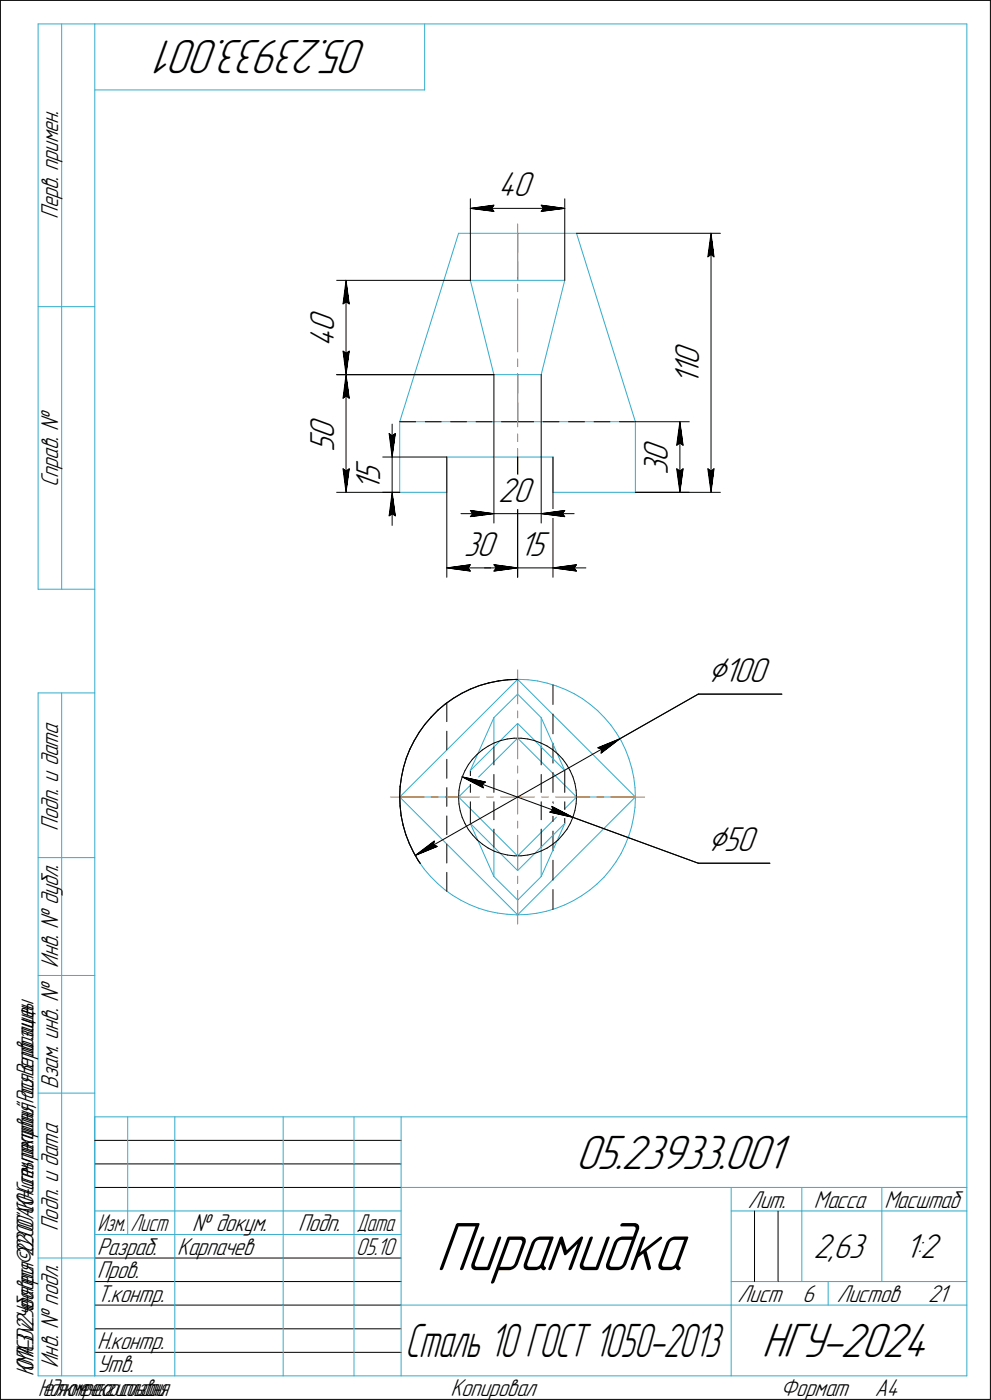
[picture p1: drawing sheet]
<svg xmlns="http://www.w3.org/2000/svg" width="210mm" height="297mm" viewBox="0 0 210 297" stroke-linecap="round" stroke-linejoin="round" font-family="sans-serif">
<defs><g id="words">
<text font-size="15.6" x="92.5" y="269.7">Пирамидка</text>
<g font-size="10.9">
<text x="78" y="8.5" transform="rotate(-180 78 8.5)">05.23933.001</text>
<text x="122.1" y="248.1">05.23933.001</text>
<text x="161.6" y="288.1">НГУ-2024</text>
</g>
<text font-size="10.6" x="85.9" y="288.1">Сталь 10 ГОСТ 1050-2013</text>
<g font-size="8.5">
<text x="150.1" y="144.8">Ç100</text>
<text x="150.1" y="180.7">Ç50</text>
</g>
<g font-size="7.8">
<text x="105.7" y="41.7">40</text>
<text x="70.9" y="70.4" transform="rotate(-90 70.9 70.4)">0</text>
<text x="70.9" y="73.6" transform="rotate(-90 70.9 73.6)">4</text>
<text x="148.3" y="77.4" transform="rotate(-90 148.3 77.4)">0</text>
<text x="148.3" y="81.6" transform="rotate(-90 148.3 81.6)">1</text>
<text x="148.3" y="79.5" transform="rotate(-90 148.3 79.5)">1</text>
<text x="70.9" y="95.9" transform="rotate(-90 70.9 95.9)">5</text>
<text x="70.9" y="93.1" transform="rotate(-90 70.9 93.1)">0</text>
<text x="141.7" y="100.9" transform="rotate(-90 141.7 100.9)">3</text>
<text x="141.7" y="98.1" transform="rotate(-90 141.7 98.1)">0</text>
<text x="80.7" y="104.1" transform="rotate(-90 80.7 104.1)">1</text>
<text x="80.7" y="102" transform="rotate(-90 80.7 102)">5</text>
<text x="105.7" y="106.5">20</text>
<text x="98.4" y="118">30</text>
<text x="110.2" y="118">15</text>
<text x="172.6" y="267.1">2,63</text>
<text x="192" y="267.1">1:2</text>
</g>
<g font-size="5.5">
<text x="12.4" y="46.5" transform="rotate(-90 12.4 46.5)">Перв. примен.</text>
<text x="12.4" y="103.4" transform="rotate(-90 12.4 103.4)">Справ. !</text>
<text x="12.4" y="176.3" transform="rotate(-90 12.4 176.3)">Подп. и дата</text>
<text x="12.4" y="205.4" transform="rotate(-90 12.4 205.4)">Инв. ! дубл.</text>
<text x="12.4" y="231.2" transform="rotate(-90 12.4 231.2)">Взам. инв. !</text>
<text x="158.7" y="256.4">Лит.</text>
<text x="172.7" y="256.4">Масса</text>
<text x="187.6" y="256.4">Масштаб</text>
<text x="12.4" y="261.3" transform="rotate(-90 12.4 261.3)">Подп. и дата</text>
<text x="40.8" y="261.4">! докум.</text>
<text x="63.2" y="261.4">Подп.</text>
<text x="20.6" y="266.4">Разраб.</text>
<text x="37.6" y="266.4">Карпачев</text>
<text x="20.6" y="271.4">Пров.</text>
<text x="20.6" y="276.4">Т.контр.</text>
<text x="156.5" y="276.4">Лист</text>
<text x="170.2" y="276.4">6</text>
<text x="177.5" y="276.4">Листов</text>
<text x="196.9" y="276.4">21</text>
<text x="20.6" y="286.4">Н.контр.</text>
<text x="12.4" y="290.4" transform="rotate(-90 12.4 290.4)">Инв. ! подл.</text>
<text x="20.6" y="291.4">Утв.</text>
<text x="95.6" y="296.4">Копировал</text>
<text x="165.6" y="296.4">Формат</text>
<text x="185.6" y="296.4">A4</text>
</g>
<g font-size="5.4">
<text x="20.7" y="261.4">Изм.</text>
<text x="27.7" y="261.4">Лист</text>
<text x="75.7" y="261.4">Дата</text>
<text x="75.6" y="266.4">05.10</text>
<text x="7.1" y="292.1" transform="rotate(-90 7.1 292.1)">КОМПАС-3Dv22Учебнаяверсия©2023ООО&quot;АСКОН-Системыпроектирования&quot;,Россия.Всеправазащищены.</text>
<text x="8.1" y="296.3">Недлякоммерческогоиспользования</text>
</g>
</g></defs>
<g fill="none" stroke="#33acca" stroke-width=".21">
<path d="M8.1 5.1v120zM8.1 5.1h12zM13.1 5.1v120zM20.1 5.1v287zM20.1 5.1h185zM20.1 19.1h70zM90.1 5.1v14zM205.1 5.1v287zM97.3 49.5l-12.5 40zM97.3 49.5h12.5zM99.8 59.5h10zM99.8 59.5l5 20z"/>
<path d="M109.8 49.5h12.5zM109.8 49.5v10zM109.8 59.5h10zM119.8 59.5l-5 20zM122.3 49.5l12.5 40zM8.1 65.1h12zM104.8 79.5h5zM109.8 79.5v10zM109.8 79.5h5zM84.8 89.5v15zM84.8 89.5h25zM94.8 97h22.5z"/>
<path d="M94.8 97v7.5zM109.8 89.5h25zM117.3 97v7.5zM134.8 89.5v15zM84.8 104.5h10zM117.3 104.5h17.5zM8.1 125.1h12zM8.1 147.1v145zM8.1 147.1h12zM13.1 147.1v145zM87 159l-.8 2zM87.9 157.2l-.9 1.8z"/>
<path d="M88.9 155.4l-1 1.8zM90.1 153.8l-1.2 1.6zM91.5 152.2l-1.4 1.6zM92.9 150.7l1.6-1.3zM92.9 150.7l-1.4 1.5zM94.5 149.4l1.7-1.1zM96.2 148.3l1.8-1.1zM98 147.2l1.8-.9zM99.8 146.3l1.9-.8zM101.7 145.5l2-.5zM103.7 145l2-.4zM104.8 152.4l5-5z"/>
<path d="M104.8 152.4v6.2zM104.8 152.4l-5 11.2zM105.7 144.6l2-.3zM107.7 144.3l2.1-.1zM109.8 144.2h.2zM109.8 144.2l25 25zM109.8 153.6v3.1zM109.8 156.7l12.5 12.5zM109.8 144.2v3.2zM109.8 147.4l5 5zM109.8 153.6l10 10zM110 144.2l2 .1z"/>
<path d="M112 144.3l2 .3zM114 144.6l2.1 .4zM114.8 152.4v6.2zM114.8 152.4l5 11.2zM116.1 145l1.9 .6zM118 145.6l2 .8zM120 146.4l1.8 .9zM121.8 147.3l1.8 1zM123.6 148.3l1.6 1.3zM125.2 149.6l1.6 1.3zM126.8 150.9l1.4 1.5zM128.2 152.4l1.4 1.5z"/>
<path d="M129.6 153.9l1.2 1.7zM130.8 155.6l1 1.8zM131.8 157.4l.9 1.8zM132.7 159.2l.7 1.9zM84.8 169.2l.1 2.1zM84.8 169v.2zM84.8 169.2h12.5zM84.8 169.2l25-25zM84.8 169.2l25 25zM84.9 171.3l.2 2zM84.9 167l-.1 2zM85.1 173.3l.5 2z"/>
<path d="M85.2 164.9l-.3 2.1zM85.6 175.3l.5 2zM85.6 162.9l-.4 2zM86.1 177.3l.8 1.9zM86.2 161l-.6 1.9zM86.9 179.2l.9 1.9zM97.3 169.2l12.5 12.5zM97.3 169.2l12.5-12.5zM99.8 174.8l10 10zM99.8 163.6l10-10zM99.8 174.8l5 11.3zM104.8 179.8v6.3z"/>
<path d="M114.8 179.8v6.3zM119.8 174.8l-5 11.3zM119.8 174.8l-10 10zM122.3 169.2l-12.5 12.5zM122.3 169.2h12.5zM132.6 179.4l-.9 1.8zM133.4 177.5l-.8 1.9zM133.4 161.1l.6 2zM134 175.5l-.6 2zM134 163.1l.5 2zM134.4 173.5l-.4 2zM134.5 165.1l.2 2.1z"/>
<path d="M134.7 171.4l-.3 2.1zM134.7 167.2l.1 2zM134.8 169.4l-.1 2zM134.8 169.2v.2zM134.8 169.2l-25 25zM8.1 182.1h12zM87.8 181.1l1 1.7zM88.8 182.8l1.2 1.7zM90 184.5l1.4 1.6zM91.4 186.1l1.4 1.4zM92.8 187.5l1.6 1.4zM94.4 188.9l1.6 1.2z"/>
<path d="M96 190.1l1.8 1zM97.8 191.1l1.9 1zM99.7 192.1l1.9 .7zM101.6 192.8l1.9 .6zM103.5 193.4l2 .4zM104.8 186.1l5 5zM105.5 193.8l2.1 .3zM107.6 194.1l2 .1zM109.6 194.2h.2zM109.8 194.2l2-.1zM109.8 191.1v3.1zM109.8 181.7v3.1z"/>
<path d="M109.8 191.1l5-5zM111.8 194.1l2.1-.2zM113.9 193.9l2-.4zM115.9 193.5l2-.6zM117.9 192.9l1.9-.8zM119.8 192.1l1.8-.9zM121.6 191.2l1.8-1zM123.4 190.2l1.7-1.2zM125.1 189l1.6-1.3zM126.7 187.7l1.4-1.5zM129.5 184.7l-1.4 1.5zM130.7 183l-1.2 1.7z"/>
<path d="M131.7 181.2l-1 1.8zM8.1 207.1h12zM8.1 232.1h12zM20.1 237.1h185zM20.1 237.1v55zM27.1 237.1v25zM37.1 237.1v55zM60.1 237.1v55zM75.1 237.1v55zM85.1 237.1v55zM20.1 257.1h65zM85.1 252.1h120z"/>
<path d="M155.1 252.1v40zM155.1 257.1h15zM170.1 252.1v20zM170.1 257.1h35zM187.1 252.1v20zM8.1 267.1h12zM20.1 262.1h65zM85.1 277.1h70zM155.1 277.1h50zM155.1 272.1h50zM175.7 272.1v5zM8.1 292.1h12z"/>
<path d="M20.1 292.1h185z"/>
</g>
<g fill="none" stroke="#000" stroke-width=".21">
<path d="M.1 .1v297zM.1 .1h210zM210.1 .1v297zM71.4 59.5h28.4zM73.4 59.5l.7 5zM73.4 59.5l-.6 5zM73.4 59.5v20zM99.8 42.2v17.3zM99.8 44.2l5-.6zM99.8 44.2l5 .7zM99.8 44.2h20zM104.3 44.2l.5 .7z"/>
<path d="M104.8 43.6l-.5 .6zM109.8 49.5v4.1zM109.8 55.5v4zM114.8 44.9l5-.7zM114.8 43.6l.5 .6zM114.8 43.6l5 .6zM115.3 44.2l-.5 .7zM119.8 42.2v17.3zM122.3 49.5h30.5zM150.2 54.5l.6-.5zM150.8 49.5l.7 5zM150.8 54l.7 .5z"/>
<path d="M150.8 49.5l-.6 5zM150.8 49.5v55zM71.4 79.5h33.4zM72.8 74.5l.6 5zM72.8 74.5l.6 .5zM72.8 64.5l.6-.4zM73.4 75l.7-.5zM73.4 64.1l.7 .4zM73.4 79.5l.7 5zM73.4 79.5l-.6 5zM73.4 79.5v25zM74.1 74.5l-.7 5z"/>
<path d="M104.8 79.5v31.5zM109.8 79.5v4zM114.8 79.5v31.5zM72.8 99.5l.6 5zM72.8 99.5l.6 .5zM72.8 84.5l.6-.5zM73.4 84l.7 .5zM74.1 99.5l-.7 5zM81.2 97h13.6zM82.5 92l.7 .5zM82.5 92l.7 5zM83.2 92.5l.7-.5z"/>
<path d="M83.2 90v7zM83.2 97v7.5zM83.9 92l-.7 5zM84.8 89.5h3.4zM90.2 89.5h3.4zM94.8 97v25.6zM95.6 89.5h3.4zM101 89.5h3.4zM106.4 89.5h3.4zM109.8 89.5h3.4zM109.8 85.5v4zM109.8 97v25.6z"/>
<path d="M115.2 89.5h3.4zM117.3 97v25.6zM120.6 89.5h3.4zM126 89.5h3.4zM131.4 89.5h3.4zM134.8 89.5h11.4zM143.6 99.5l.6 5zM143.6 99.5l.6 .5zM143.6 94.5l.6-.5zM144.2 89.5l.7 5zM144.2 94l.7 .5zM144.2 89.5l-.6 5z"/>
<path d="M144.2 89.5v15zM144.9 99.5l-.7 5zM150.2 99.5l.6 5zM150.2 99.5l.6 .5zM151.5 99.5l-.7 5zM71.4 104.5h13.4zM73.4 100l.7-.5zM81.2 104.5h3.6zM82.5 109.5l.7-.4zM83.2 104.5l-.7 5zM83.2 109.1l.7 .4zM83.2 104.5l.7 5z"/>
<path d="M83.2 104.5v7zM97.8 109.1h7zM99.8 108.4l5 .7zM99.8 108.4l.5 .7zM99.8 109.7l5-.6zM99.8 119.9l-.5 .7zM100.3 109.1l-.5 .6zM104.8 109.1h10zM104.8 119.9l5 .7zM104.8 119.9l.5 .7zM114.8 109.1l5 .6zM114.8 109.1l5-.7z"/>
<path d="M114.8 109.1h7zM119.3 109.1l.5 .6zM119.8 108.4l-.5 .7zM122.3 119.9l-.5 .7zM134.8 104.5h11.4zM134.8 104.5h18zM144.2 100l.7-.5zM150.8 100l.7-.5zM94.8 120.6l5-.7zM94.8 120.6l5 .6zM94.8 120.6h15zM99.3 120.6l.5 .6z"/>
<path d="M102.8 120.6h7zM104.8 121.2l5-.6zM105.3 120.6l-.5 .6zM109.8 120.6h7.5zM117.3 120.6l5 .6zM117.3 120.6l5-.7zM117.3 120.6h7zM121.8 120.6l.5 .6zM87 159l-.8 2zM87.9 157.2l-.9 1.8zM88.9 155.4l-1 1.8zM90.1 153.8l-1.2 1.6z"/>
<path d="M91.5 152.2l-1.4 1.6zM92.9 150.7l1.6-1.3zM92.9 150.7l-1.4 1.5zM94.5 149.4l1.7-1.1zM94.8 149.2v4zM94.8 155.2v4zM96.2 148.3l1.8-1.1zM98 147.2l1.8-.9zM99.8 146.3l1.9-.8zM101.7 145.5l2-.5zM102.3 159.2l1.2-.8zM103.5 158.4l1.3-.7z"/>
<path d="M103.7 145l2-.4zM104.8 158.6v3.8zM104.8 157.7l1.4-.5zM105.7 144.6l2-.3zM106.2 157.2l1.4-.3zM107.6 156.9l1.5-.2zM107.7 144.3l2.1-.1zM109.1 156.7h1.4zM110.5 156.7l1.5 .2zM112 156.9l1.4 .3zM113.4 157.2l1.3 .5zM114.7 157.7l1.3 .7z"/>
<path d="M114.8 158.6v3.8zM116 158.4l1.3 .8zM117.3 159.2l1.1 .9zM117.3 145.4v4.2zM117.3 151.6v4.2zM117.3 157.8v4.2zM126.8 158.7l.8 .3zM126.8 158.7l4.7-1.9zM127.5 159.9l4-3.1zM127.6 159l-.1 .9zM131.5 156.8l16.6-9.4zM148.1 147.4h17.8z"/>
<path d="M84.8 169l.1 2.1zM84.9 167l-.1 2zM84.9 171.1l.2 2zM85.1 173.1l.4 2.1zM85.2 164.9l-.3 2.1zM85.5 175.2l.6 1.9zM85.6 162.9l-.4 2zM86.1 177.1l.7 2zM86.2 161l-.6 1.9zM86.8 179.1l.9 1.8zM92 179.4l.8 .3zM92.1 178.6l-.1 .8z"/>
<path d="M94.8 161.2v4zM94.8 167.2v4zM94.8 173.2v4zM94.8 179.2v4zM97.3 169.2l.1 1.5zM97.4 167.8l-.1 1.4zM97.4 170.7l.2 1.4zM97.6 166.4l-.2 1.4zM97.6 172.1l.4 1.4zM98 165l-.4 1.4zM98 173.5l.6 1.3zM98 164.9l5 1.1z"/>
<path d="M98 164.9l4.5 2.4zM98 164.9l23.5 8.6zM98.6 163.6l-.6 1.4zM98.6 174.8l.8 1.3zM99.4 162.3l-.8 1.3zM99.4 176.1l.8 1.1zM99.8 163.6v4.6zM99.8 170.2v4.6zM100.2 161.2l-.8 1.1zM100.2 177.2l1 1.1zM101.2 160.1l1.1-.9zM101.2 160.1l-1 1.1z"/>
<path d="M101.2 178.3l1.2 .9zM102.3 166.5l.7-.5zM102.3 166.5l.2 .8zM102.4 179.2l1.1 .8zM104.8 164.4v3.8zM104.8 170.2v3.8zM104.8 176v3.8zM114.8 164.4v3.8zM114.8 170.2v3.8zM114.8 176v3.8zM116.6 172.4l4.9 1.1zM116.6 172.4l.7-.4z"/>
<path d="M117.1 171.2l.2 .8zM117.1 171.2l4.4 2.3zM117.3 179.2l1.1-.9zM117.3 164v4.2zM117.3 170.2v4.2zM117.3 176.4v4.2zM118.4 160.1l1 1.1zM119.4 161.2l.8 1.1zM119.4 177.2l-1 1.1zM119.8 163.6v4.6zM119.8 170.2v4.6zM120.2 162.3l.7 1.3z"/>
<path d="M120.3 176.1l-.9 1.1zM120.9 163.6l.6 1.3zM121 174.8l-.7 1.3zM121.5 164.9l.5 1.4zM121.5 173.5l-.5 1.3zM121.5 173.5l26.6 9.8zM122 166.3l.2 1.5zM122 172.1l-.5 1.4zM122.2 167.8l.1 1.4zM122.2 170.6l-.2 1.5zM122.3 169.2l-.1 1.4zM87.7 180.9l1 1.8z"/>
<path d="M88.1 181.6l4-3zM88.1 181.6l4.7-1.9zM88.1 181.6l43.4-24.8zM88.7 182.7l.5 .6zM94.8 185.2v4zM103.5 180l1.4 .7zM104.9 180.7l1.3 .5zM106.2 181.2l1.5 .3zM107.7 181.5l1.4 .2zM109.1 181.7h1.4zM110.5 181.7l1.5-.2zM112 181.5l1.4-.3z"/>
<path d="M113.4 181.2l1.4-.5zM114.8 180.7l1.3-.7zM116.1 180l1.2-.8zM117.3 182.6v4.3zM117.3 188.8v4.3zM148.1 183.3h15.2zM20.1 247.1h65zM20.1 252.1h65zM20.1 242.1h65zM160.1 257.1v15zM165.1 257.1v15zM20.1 267.1h65z"/>
<path d="M20.1 272.1h65zM20.1 277.1h65zM.1 297.1h210zM20.1 282.1h65zM20.1 287.1h65z"/>
</g>
<g fill="none" stroke="#ff8000" stroke-width=".21">
<path d="M109.8 47.5v11.3zM109.8 79.3v11.3zM109.8 76.2v1.7zM109.8 63.5v11.2zM109.8 60.3v1.6zM109.8 95.2v11.4zM109.8 92.1v1.7zM109.8 142.2v7.2zM109.8 150.9v1.5zM109.8 153.9v7.2zM82.8 169.2h7.2zM91.5 169.2h1.5z"/>
<path d="M94.5 169.2h7.2zM103.2 169.2h1.5zM106.2 169.2h3.6zM109.8 169.2h3.6zM109.8 177.3v7.2zM109.8 174.3v1.5zM109.8 169.2v3.6zM109.8 162.6v1.5zM109.8 165.6v3.6zM114.9 169.2h1.5zM117.9 169.2h7.2zM126.6 169.2h1.5z"/>
<path d="M129.6 169.2h7.2zM109.8 189v7.2zM109.8 186v1.5z"/>
</g>
<g fill="#fff" stroke="#fff" stroke-width=".21">
<path d="M105.7 36.1h8.2zM105.7 36.2h8.2zM105.7 36.2h8.2zM105.7 36.2h8.2zM105.7 36.3h8.2zM105.7 36.3h8.2zM105.7 36.4h8.2zM105.7 36.4h8.2zM105.7 36.4h8.2zM105.7 36.5h8.2zM105.7 36.5h8.2zM105.7 36.6h8.2zM105.7 36.6h8.2zM105.7 36.7h8.2zM105.7 36.7h8.2zM105.7 36.7h8.2zM105.7 36.8h8.2zM105.7 36.8h8.2zM105.7 36.9h8.2zM105.7 36.9h8.2zM105.7 37h8.2zM105.7 37h8.2zM105.7 37h8.2zM105.7 37.1h8.2zM105.7 37.1h8.2zM105.7 37.2h8.2zM105.7 37.2h8.2zM105.7 37.3h8.2zM105.7 37.3h8.2zM105.7 37.3h8.2zM105.7 37.4h8.2zM105.7 37.4h8.2zM105.7 37.5h8.2zM105.7 37.5h8.2zM105.7 37.5h8.2zM105.7 37.6h8.2zM105.7 37.6h8.2zM105.7 37.7h8.2zM105.7 37.7h8.2zM105.7 37.8h8.2zM105.7 37.8h8.2zM105.7 37.8h8.2zM105.7 37.9h8.2zM105.7 37.9h8.2zM105.7 38h8.2zM105.7 38h8.2zM105.7 38.1h8.2zM105.7 38.1h8.2zM105.7 38.1h8.2zM105.7 38.2h8.2zM105.7 38.2h8.2zM105.7 38.3h8.2zM105.7 38.3h8.2zM105.7 38.4h8.2zM105.7 38.4h8.2zM105.7 38.4h8.2zM105.7 38.5h8.2zM105.7 38.5h8.2zM105.7 38.6h8.2zM105.7 38.6h8.2zM105.7 38.7h8.2zM105.7 38.7h8.2zM105.7 38.7h8.2zM105.7 38.8h8.2zM105.7 38.8h8.2zM105.7 38.9h8.2zM105.7 38.9h8.2zM105.7 38.9h8.2zM105.7 39h8.2zM105.7 39h8.2zM105.7 39.1h8.2zM105.7 39.1h8.2zM105.7 39.2h8.2zM105.7 39.2h8.2zM105.7 39.2h8.2zM105.7 39.3h8.2zM105.7 39.3h8.2zM105.7 39.4h8.2zM105.7 39.4h8.2zM105.7 39.5h8.2zM105.7 39.5h8.2zM105.7 39.5h8.2zM105.7 39.6h8.2zM105.7 39.6h8.2zM105.7 39.7h8.2zM105.7 39.7h8.2zM105.7 39.8h8.2zM105.7 39.8h8.2zM105.7 39.8h8.2zM105.7 39.9h8.2zM105.7 39.9h8.2zM105.7 40h8.2zM105.7 40h8.2zM105.7 40h8.2zM105.7 40.1h8.2zM105.7 40.1h8.2zM105.7 40.2h8.2zM105.7 40.2h8.2zM105.7 40.3h8.2zM105.7 40.3h8.2zM105.7 40.3h8.2zM105.7 40.4h8.2zM105.7 40.4h8.2zM105.7 40.5h8.2zM105.7 40.5h8.2zM105.7 40.6h8.2zM105.7 40.6h8.2zM105.7 40.6h8.2zM105.7 40.7h8.2zM105.7 40.7h8.2zM105.7 40.8h8.2zM105.7 40.8h8.2zM105.7 40.9h8.2zM105.7 40.9h8.2zM105.7 40.9h8.2zM105.7 41h8.2zM105.7 41h8.2zM105.7 41.1h8.2zM105.7 41.1h8.2zM105.7 41.1h8.2zM105.7 41.2h8.2zM105.7 41.2h8.2zM105.7 41.3h8.2zM105.7 41.3h8.2zM105.7 41.4h8.2zM105.7 41.4h8.2zM105.7 41.4h8.2zM105.7 41.5h8.2zM105.7 41.5h8.2zM105.7 41.6h8.2zM105.7 41.6h8.2zM105.7 41.7h8.2zM105.7 41.7h8.2zM105.7 41.7h8.2zM105.7 41.8h8.2zM105.7 41.8h8.2zM105.7 41.9h8.2zM105.7 41.9h8.2zM105.7 42h8.2zM105.7 42h8.2zM105.7 42h8.2zM105.7 42.1h8.2zM105.7 42.1h8.2zM105.7 42.2h8.2zM105.7 42.2h8.2zM105.7 42.2h8.2zM105.7 42.3h8.2zM105.7 42.3h8.2zM105.7 42.4h8.2zM105.7 42.4h8.2zM105.7 42.5h8.2zM105.7 42.5h8.2zM105.7 42.5h8.2zM105.7 42.6h8.2zM105.7 42.6h8.2zM105.7 42.7h8.2zM105.7 42.7h8.2zM105.7 42.8h8.2zM105.7 42.8h8.2zM105.7 42.8h8.2zM105.7 42.9h8.2zM105.7 42.9h8.2zM105.7 43h8.2zM105.7 43h8.2zM105.7 43.1h8.2zM105.7 43.1h8.2zM105.7 43.1h8.2zM105.7 43.2h8.2z"/>
<path d="M105 43.1h.3zM104.6 43.1h.7zM104.3 43.1h1zM104 43.2h1.3zM103.6 43.2h1.7zM103.3 43.3h2zM103 43.3h2.3zM102.6 43.3h2.7zM102.3 43.4h3zM101.9 43.4h3.4zM101.6 43.5h3.7zM101.5 43.5h3.8zM101.4 43.6h3.9zM101.3 43.6h4zM101.2 43.6h4.1zM101.1 43.7h4.2zM101 43.7h4.3zM100.9 43.8h4.4zM100.8 43.8h4.5zM100.7 43.9h4.6zM100.6 43.9h4.7zM100.5 43.9h4.8zM100.4 44h4.9zM100.3 44h5zM100.2 44.1h5.1zM100.1 44.1h5.2zM100 44.2h5.3zM99.9 44.2h5.4zM99.8 44.2h5.5zM99.9 44.3h5.4zM100 44.3h5.3zM100.1 44.4h5.2zM100.2 44.4h5.1zM100.3 44.4h5zM100.5 44.5h4.8zM100.5 44.5h4.8zM100.7 44.6h4.6zM100.8 44.6h4.5zM100.9 44.7h4.4zM101 44.7h4.3zM101.1 44.7h4.2zM101.2 44.8h4.1zM101.3 44.8h4zM101.4 44.9h3.9zM101.5 44.9h3.8zM101.6 45h3.7zM101.9 45h3.4zM102.2 45h3.1zM102.5 45.1h2.8zM102.8 45.1h2.5zM103.2 45.2h2.1zM103.5 45.2h1.8zM103.8 45.3h1.5zM104.1 45.3h1.2zM104.4 45.3h.9zM104.7 45.4h.6zM105 45.4h.3z"/>
<path d="M114.3 43.1h.3zM114.3 43.1h.7zM114.3 43.1h1zM114.3 43.2h1.4zM114.3 43.2h1.7zM114.3 43.3h2zM114.3 43.3h2.4zM114.3 43.3h2.7zM114.3 43.4h3zM114.3 43.4h3.4zM114.3 43.5h3.7zM114.3 43.5h3.9zM114.3 43.6h3.9zM114.3 43.6h4zM114.3 43.6h4.1zM114.3 43.7h4.2zM114.3 43.7h4.3zM114.3 43.8h4.4zM114.3 43.8h4.5zM114.3 43.9h4.6zM114.3 43.9h4.7zM114.3 43.9h4.8zM114.3 44h4.9zM114.3 44h5zM114.3 44.1h5.1zM114.3 44.1h5.2zM114.3 44.2h5.3zM114.3 44.2h5.4zM114.3 44.2h5.5zM114.3 44.3h5.4zM114.3 44.3h5.3zM114.3 44.4h5.2zM114.3 44.4h5.1zM114.3 44.4h5zM114.3 44.5h4.9zM114.3 44.5h4.8zM114.3 44.6h4.7zM114.3 44.6h4.6zM114.3 44.7h4.5zM114.3 44.7h4.4zM114.3 44.7h4.3zM114.3 44.8h4.1zM114.3 44.8h4.1zM114.3 44.9h3.9zM114.3 44.9h3.9zM114.3 45h3.7zM114.3 45h3.4zM114.3 45h3.1zM114.3 45.1h2.8zM114.3 45.1h2.5zM114.3 45.2h2.2zM114.3 45.2h1.9zM114.3 45.3h1.6zM114.3 45.3h1.3zM114.3 45.3h.9zM114.3 45.4h.6zM114.3 45.4h.3z"/>
<path d="M136.1 93.1h7.1zM136.1 93.2h7.1zM136.1 93.2h7.1zM136.1 93.3h7.1zM136.1 93.3h7.1zM136.1 93.3h7.1zM136.1 93.4h7.1zM136.1 93.4h7.1zM136.1 93.5h7.1zM136.1 93.5h7.1zM136.1 93.6h7.1zM136.1 93.6h7.1zM136.1 93.6h7.1zM136.1 93.7h7.1zM136.1 93.7h7.1zM136.1 93.8h7.1zM136.1 93.8h7.1zM136.1 93.9h7.1zM136.1 93.9h7.1zM136.1 93.9h7.1zM136.1 94h7.1zM136.1 94h7.1zM136.1 94.1h7.1zM136.1 94.1h7.1zM136.1 94.1h7.1zM136.1 94.2h7.1zM136.1 94.2h7.1zM136.1 94.3h7.1zM136.1 94.3h7.1zM136.1 94.4h7.1zM136.1 94.4h7.1zM136.1 94.4h7.1zM136.1 94.5h7.1zM136.1 94.5h7.1zM136.1 94.6h7.1zM136.1 94.6h7.1zM136.1 94.7h7.1zM136.1 94.7h7.1zM136.1 94.7h7.1zM136.1 94.8h7.1zM136.1 94.8h7.1zM136.1 94.9h7.1zM136.1 94.9h7.1zM136.1 95h7.1zM136.1 95h7.1zM136.1 95h7.1zM136.1 95.1h7.1zM136.1 95.1h7.1zM136.1 95.2h7.1zM136.1 95.2h7.1zM136.1 95.2h7.1zM136.1 95.3h7.1zM136.1 95.3h7.1zM136.1 95.4h7.1zM136.1 95.4h7.1zM136.1 95.5h7.1zM136.1 95.5h7.1zM136.1 95.5h7.1zM136.1 95.6h7.1zM136.1 95.6h7.1zM136.1 95.7h7.1zM136.1 95.7h7.1zM136.1 95.8h7.1zM136.1 95.8h7.1zM136.1 95.8h7.1zM136.1 95.9h7.1zM136.1 95.9h7.1zM136.1 96h7.1zM136.1 96h7.1zM136.1 96.1h7.1zM136.1 96.1h7.1zM136.1 96.1h7.1zM136.1 96.2h7.1zM136.1 96.2h7.1zM136.1 96.3h7.1zM136.1 96.3h7.1zM136.1 96.4h7.1zM136.1 96.4h7.1zM136.1 96.4h7.1zM136.1 96.5h7.1zM136.1 96.5h7.1zM136.1 96.6h7.1zM136.1 96.6h7.1zM136.1 96.6h7.1zM136.1 96.7h7.1zM136.1 96.7h7.1zM136.1 96.8h7.1zM136.1 96.8h7.1zM136.1 96.9h7.1zM136.1 96.9h7.1zM136.1 96.9h7.1zM136.1 97h7.1zM136.1 97h7.1zM136.1 97.1h7.1zM136.1 97.1h7.1zM136.1 97.2h7.1zM136.1 97.2h7.1zM136.1 97.2h7.1zM136.1 97.3h7.1zM136.1 97.3h7.1zM136.1 97.4h7.1zM136.1 97.4h7.1zM136.1 97.5h7.1zM136.1 97.5h7.1zM136.1 97.5h7.1zM136.1 97.6h7.1zM136.1 97.6h7.1zM136.1 97.7h7.1zM136.1 97.7h7.1zM136.1 97.7h7.1zM136.1 97.8h7.1zM136.1 97.8h7.1zM136.1 97.9h7.1zM136.1 97.9h7.1zM136.1 98h7.1zM136.1 98h7.1zM136.1 98h7.1zM136.1 98.1h7.1zM136.1 98.1h7.1zM136.1 98.2h7.1zM136.1 98.2h7.1zM136.1 98.3h7.1zM136.1 98.3h7.1zM136.1 98.3h7.1zM136.1 98.4h7.1zM136.1 98.4h7.1zM136.1 98.5h7.1zM136.1 98.5h7.1zM136.1 98.6h7.1zM136.1 98.6h7.1zM136.1 98.6h7.1zM136.1 98.7h7.1zM136.1 98.7h7.1zM136.1 98.8h7.1zM136.1 98.8h7.1zM136.1 98.8h7.1zM136.1 98.9h7.1zM136.1 98.9h7.1zM136.1 99h7.1zM136.1 99h7.1zM136.1 99.1h7.1zM136.1 99.1h7.1zM136.1 99.1h7.1zM136.1 99.2h7.1zM136.1 99.2h7.1zM136.1 99.3h7.1zM136.1 99.3h7.1zM136.1 99.4h7.1zM136.1 99.4h7.1zM136.1 99.4h7.1zM136.1 99.5h7.1zM136.1 99.5h7.1zM136.1 99.6h7.1zM136.1 99.6h7.1zM136.1 99.7h7.1zM136.1 99.7h7.1zM136.1 99.7h7.1zM136.1 99.8h7.1zM136.1 99.8h7.1zM136.1 99.9h7.1zM136.1 99.9h7.1zM136.1 99.9h7.1zM136.1 100h7.1zM136.1 100h7.1zM136.1 100.1h7.1zM136.1 100.1h7.1zM136.1 100.2h7.1zM136.1 100.2h7.1zM136.1 100.2h7.1zM136.1 100.3h7.1zM136.1 100.3h7.1zM136.1 100.4h7.1zM136.1 100.4h7.1zM136.1 100.5h7.1zM136.1 100.5h7.1zM136.1 100.5h7.1zM136.1 100.6h7.1zM136.1 100.6h7.1zM136.1 100.7h7.1zM136.1 100.7h7.1zM136.1 100.8h7.1zM136.1 100.8h7.1zM136.1 100.8h7.1zM136.1 100.9h7.1z"/>
<path d="M143 99h2.5zM143 99.1h2.5zM143 99.1h2.5zM143 99.1h2.5zM143 99.2h2.5zM143 99.2h2.5zM143 99.3h2.5zM143 99.3h2.5zM143.1 99.4h2.3zM143.1 99.4h2.3zM143.1 99.4h2.3zM143.1 99.5h2.3zM143.1 99.5h2.3zM143.1 99.6h2.3zM143.1 99.6h2.3zM143.1 99.7h2.3zM143.1 99.7h2.3zM143.1 99.7h2.3zM143.1 99.8h2.3zM143.1 99.8h2.3zM143.1 99.9h2.3zM143.1 99.9h2.3zM143.1 99.9h2.2zM143.2 100h2.1zM143.2 100h2.1zM143.2 100.1h2.1zM143.2 100.1h2.1zM143.2 100.2h2.1zM143.2 100.2h2.1zM143.2 100.2h2.1zM143.2 100.3h2.1zM143.2 100.3h2.1zM143.2 100.4h2.1zM143.2 100.4h2.1zM143.2 100.5h2.1zM143.2 100.5h2.1zM143.2 100.5h2.1zM143.3 100.6h1.9zM143.3 100.6h1.9zM143.3 100.7h1.9zM143.3 100.7h1.9zM143.3 100.8h1.9zM143.3 100.8h1.9zM143.3 100.8h1.9zM143.3 100.9h1.9zM143.3 100.9h1.9zM143.3 101h1.9zM143.3 101h1.9zM143.3 101h1.9zM143.3 101.1h1.9zM143.3 101.1h1.9zM143.3 101.2h1.9zM143.3 101.2h1.9zM143.3 101.3h1.9zM143.3 101.3h1.9zM143.3 101.3h1.9zM143.3 101.4h1.9zM143.3 101.4h1.9zM143.3 101.5h1.9zM143.4 101.5h1.7zM143.4 101.6h1.7zM143.4 101.6h1.7zM143.4 101.6h1.7zM143.4 101.7h1.7zM143.4 101.7h1.7zM143.4 101.8h1.7zM143.4 101.8h1.7zM143.4 101.9h1.7zM143.4 101.9h1.7zM143.4 101.9h1.7zM143.4 102h1.7zM143.4 102h1.7zM143.4 102.1h1.7zM143.4 102.1h1.7zM143.5 102.2h1.5zM143.5 102.2h1.5zM143.5 102.2h1.5zM143.5 102.3h1.5zM143.5 102.3h1.5zM143.5 102.4h1.5zM143.5 102.4h1.5zM143.5 102.4h1.5zM143.5 102.5h1.5zM143.5 102.5h1.5zM143.5 102.6h1.5zM143.5 102.6h1.5zM143.5 102.7h1.5zM143.5 102.7h1.5zM143.5 102.7h1.4zM143.6 102.8h1.3zM143.6 102.8h1.3zM143.6 102.9h1.3zM143.6 102.9h1.3zM143.6 103h1.3zM143.6 103h1.3zM143.6 103h1.3zM143.7 103.1h1.1zM143.7 103.1h1.1zM143.7 103.2h1.1zM143.7 103.2h1.1zM143.7 103.3h1.1zM143.8 103.3h.9zM143.8 103.3h.9zM143.8 103.4h.9zM143.8 103.4h.9zM143.8 103.5h.9zM143.8 103.5h.9zM143.8 103.5h.9zM143.9 103.6h.7zM143.9 103.6h.7zM143.9 103.7h.7zM143.9 103.7h.7zM143.9 103.8h.7zM144 103.8h.5zM144 103.8h.5zM144 103.9h.5zM144 103.9h.5zM144 104h.5zM144.1 104h.3zM144.1 104.1h.3zM144.1 104.1h.3zM144.1 104.1h.3zM144.1 104.2h.3zM144.1 104.2h.3zM144.1 104.3h.3zM144.1 104.3h.3zM144.2 104.4h.1zM144.2 104.4h.1z"/>
<path d="M144.2 89.7h.1zM144.2 89.7h.1zM144.1 89.7h.3zM144.1 89.8h.3zM144.1 89.8h.3zM144.1 89.9h.3zM144.1 89.9h.3zM144.1 90h.3zM144.1 90h.3zM144.1 90h.3zM144 90.1h.5zM144 90.1h.5zM144 90.2h.5zM144 90.2h.5zM144 90.3h.5zM143.9 90.3h.7zM143.9 90.3h.7zM143.9 90.4h.7zM143.9 90.4h.7zM143.9 90.5h.7zM143.8 90.5h.9zM143.8 90.6h.9zM143.8 90.6h.9zM143.8 90.6h.9zM143.8 90.7h.9zM143.8 90.7h.9zM143.8 90.8h.9zM143.7 90.8h1.1zM143.7 90.8h1.1zM143.7 90.9h1.1zM143.7 90.9h1.1zM143.7 91h1.1zM143.6 91h1.3zM143.6 91.1h1.3zM143.6 91.1h1.3zM143.6 91.1h1.3zM143.6 91.2h1.3zM143.6 91.2h1.3zM143.6 91.3h1.3zM143.5 91.3h1.4zM143.5 91.4h1.5zM143.5 91.4h1.5zM143.5 91.4h1.5zM143.5 91.5h1.5zM143.5 91.5h1.5zM143.5 91.6h1.5zM143.5 91.6h1.5zM143.5 91.7h1.5zM143.5 91.7h1.5zM143.5 91.7h1.5zM143.5 91.8h1.5zM143.5 91.8h1.5zM143.5 91.9h1.5zM143.5 91.9h1.5zM143.4 91.9h1.7zM143.4 92h1.7zM143.4 92h1.7zM143.4 92.1h1.7zM143.4 92.1h1.7zM143.4 92.2h1.7zM143.4 92.2h1.7zM143.4 92.2h1.7zM143.4 92.3h1.7zM143.4 92.3h1.7zM143.4 92.4h1.7zM143.4 92.4h1.7zM143.4 92.5h1.7zM143.4 92.5h1.7zM143.4 92.5h1.7zM143.3 92.6h1.9zM143.3 92.6h1.9zM143.3 92.7h1.9zM143.3 92.7h1.9zM143.3 92.8h1.9zM143.3 92.8h1.9zM143.3 92.8h1.9zM143.3 92.9h1.9zM143.3 92.9h1.9zM143.3 93h1.9zM143.3 93h1.9zM143.3 93h1.9zM143.3 93.1h1.9zM143.3 93.1h1.9zM143.3 93.2h1.9zM143.3 93.2h1.9zM143.3 93.3h1.9zM143.3 93.3h1.9zM143.3 93.3h1.9zM143.3 93.4h1.9zM143.3 93.4h1.9zM143.3 93.5h1.9zM143.2 93.5h2.1zM143.2 93.6h2.1zM143.2 93.6h2.1zM143.2 93.6h2.1zM143.2 93.7h2.1zM143.2 93.7h2.1zM143.2 93.8h2.1zM143.2 93.8h2.1zM143.2 93.9h2.1zM143.2 93.9h2.1zM143.2 93.9h2.1zM143.2 94h2.1zM143.2 94h2.1zM143.2 94.1h2.1zM143.1 94.1h2.2zM143.1 94.1h2.3zM143.1 94.2h2.3zM143.1 94.2h2.3zM143.1 94.3h2.3zM143.1 94.3h2.3zM143.1 94.4h2.3zM143.1 94.4h2.3zM143.1 94.4h2.3zM143.1 94.5h2.3zM143.1 94.5h2.3zM143.1 94.6h2.3zM143.1 94.6h2.3zM143.1 94.7h2.3zM143.1 94.7h2.3zM143 94.7h2.5zM143 94.8h2.5zM143 94.8h2.5zM143 94.9h2.5zM143 94.9h2.5zM143 95h2.5zM143 95h2.5z"/>
<path d="M142.7 72.4h7.1zM142.7 72.5h7.1zM142.7 72.5h7.1zM142.7 72.6h7.1zM142.7 72.6h7.1zM142.7 72.6h7.1zM142.7 72.7h7.1zM142.7 72.7h7.1zM142.7 72.8h7.1zM142.7 72.8h7.1zM142.7 72.9h7.1zM142.7 72.9h7.1zM142.7 72.9h7.1zM142.7 73h7.1zM142.7 73h7.1zM142.7 73.1h7.1zM142.7 73.1h7.1zM142.7 73.2h7.1zM142.7 73.2h7.1zM142.7 73.2h7.1zM142.7 73.3h7.1zM142.7 73.3h7.1zM142.7 73.4h7.1zM142.7 73.4h7.1zM142.7 73.4h7.1zM142.7 73.5h7.1zM142.7 73.5h7.1zM142.7 73.6h7.1zM142.7 73.6h7.1zM142.7 73.7h7.1zM142.7 73.7h7.1zM142.7 73.7h7.1zM142.7 73.8h7.1zM142.7 73.8h7.1zM142.7 73.9h7.1zM142.7 73.9h7.1zM142.7 74h7.1zM142.7 74h7.1zM142.7 74h7.1zM142.7 74.1h7.1zM142.7 74.1h7.1zM142.7 74.2h7.1zM142.7 74.2h7.1zM142.7 74.3h7.1zM142.7 74.3h7.1zM142.7 74.3h7.1zM142.7 74.4h7.1zM142.7 74.4h7.1zM142.7 74.5h7.1zM142.7 74.5h7.1zM142.7 74.5h7.1zM142.7 74.6h7.1zM142.7 74.6h7.1zM142.7 74.7h7.1zM142.7 74.7h7.1zM142.7 74.8h7.1zM142.7 74.8h7.1zM142.7 74.8h7.1zM142.7 74.9h7.1zM142.7 74.9h7.1zM142.7 75h7.1zM142.7 75h7.1zM142.7 75.1h7.1zM142.7 75.1h7.1zM142.7 75.1h7.1zM142.7 75.2h7.1zM142.7 75.2h7.1zM142.7 75.3h7.1zM142.7 75.3h7.1zM142.7 75.4h7.1zM142.7 75.4h7.1zM142.7 75.4h7.1zM142.7 75.5h7.1zM142.7 75.5h7.1zM142.7 75.6h7.1zM142.7 75.6h7.1zM142.7 75.6h7.1zM142.7 75.7h7.1zM142.7 75.7h7.1zM142.7 75.8h7.1zM142.7 75.8h7.1zM142.7 75.9h7.1zM142.7 75.9h7.1zM142.7 75.9h7.1zM142.7 76h7.1zM142.7 76h7.1zM142.7 76.1h7.1zM142.7 76.1h7.1zM142.7 76.2h7.1zM142.7 76.2h7.1zM142.7 76.2h7.1zM142.7 76.3h7.1zM142.7 76.3h7.1zM142.7 76.4h7.1zM142.7 76.4h7.1zM142.7 76.5h7.1zM142.7 76.5h7.1zM142.7 76.5h7.1zM142.7 76.6h7.1zM142.7 76.6h7.1zM142.7 76.7h7.1zM142.7 76.7h7.1zM142.7 76.8h7.1zM142.7 76.8h7.1zM142.7 76.8h7.1zM142.7 76.9h7.1zM142.7 76.9h7.1zM142.7 77h7.1zM142.7 77h7.1zM142.7 77h7.1zM142.7 77.1h7.1zM142.7 77.1h7.1zM142.7 77.2h7.1zM142.7 77.2h7.1zM142.7 77.3h7.1zM142.7 77.3h7.1zM142.7 77.3h7.1zM142.7 77.4h7.1zM142.7 77.4h7.1zM142.7 77.5h7.1zM142.7 77.5h7.1zM142.7 77.6h7.1zM142.7 77.6h7.1zM142.7 77.6h7.1zM142.7 77.7h7.1zM142.7 77.7h7.1zM142.7 77.8h7.1zM142.7 77.8h7.1zM142.7 77.9h7.1zM142.7 77.9h7.1zM142.7 77.9h7.1zM142.7 78h7.1zM142.7 78h7.1zM142.7 78.1h7.1zM142.7 78.1h7.1zM142.7 78.1h7.1zM142.7 78.2h7.1zM142.7 78.2h7.1zM142.7 78.3h7.1zM142.7 78.3h7.1zM142.7 78.4h7.1zM142.7 78.4h7.1zM142.7 78.4h7.1zM142.7 78.5h7.1zM142.7 78.5h7.1zM142.7 78.6h7.1zM142.7 78.6h7.1zM142.7 78.7h7.1zM142.7 78.7h7.1zM142.7 78.7h7.1zM142.7 78.8h7.1zM142.7 78.8h7.1zM142.7 78.9h7.1zM142.7 78.9h7.1zM142.7 79h7.1zM142.7 79h7.1zM142.7 79h7.1zM142.7 79.1h7.1zM142.7 79.1h7.1zM142.7 79.2h7.1zM142.7 79.2h7.1zM142.7 79.2h7.1zM142.7 79.3h7.1zM142.7 79.3h7.1zM142.7 79.4h7.1zM142.7 79.4h7.1zM142.7 79.5h7.1zM142.7 79.5h7.1zM142.7 79.5h7.1zM142.7 79.6h7.1zM142.7 79.6h7.1zM142.7 79.7h7.1zM142.7 79.7h7.1zM142.7 79.8h7.1zM142.7 79.8h7.1zM142.7 79.8h7.1zM142.7 79.9h7.1zM142.7 79.9h7.1zM142.7 80h7.1zM142.7 80h7.1zM142.7 80.1h7.1zM142.7 80.1h7.1zM142.7 80.1h7.1zM142.7 80.2h7.1zM142.7 80.2h7.1zM142.7 80.3h7.1zM142.7 80.3h7.1zM142.7 80.3h7.1zM142.7 80.4h7.1zM142.7 80.4h7.1zM142.7 80.5h7.1zM142.7 80.5h7.1zM142.7 80.6h7.1zM142.7 80.6h7.1zM142.7 80.6h7.1zM142.7 80.7h7.1zM142.7 80.7h7.1zM142.7 80.8h7.1zM142.7 80.8h7.1zM142.7 80.9h7.1zM142.7 80.9h7.1zM142.7 80.9h7.1zM142.7 81h7.1zM142.7 81h7.1zM142.7 81.1h7.1zM142.7 81.1h7.1zM142.7 81.2h7.1zM142.7 81.2h7.1zM142.7 81.2h7.1zM142.7 81.3h7.1zM142.7 81.3h7.1zM142.7 81.4h7.1zM142.7 81.4h7.1zM142.7 81.4h7.1zM142.7 81.5h7.1zM142.7 81.5h7.1zM142.7 81.6h7.1zM142.7 81.6h7.1z"/>
<path d="M149.6 99h2.5zM149.6 99.1h2.5zM149.6 99.1h2.5zM149.6 99.1h2.5zM149.6 99.2h2.5zM149.6 99.2h2.5zM149.6 99.3h2.5zM149.6 99.3h2.5zM149.6 99.4h2.4zM149.7 99.4h2.3zM149.7 99.4h2.3zM149.7 99.5h2.3zM149.7 99.5h2.3zM149.7 99.6h2.3zM149.7 99.6h2.3zM149.7 99.7h2.3zM149.7 99.7h2.3zM149.7 99.7h2.3zM149.7 99.8h2.3zM149.7 99.8h2.3zM149.7 99.9h2.3zM149.7 99.9h2.3zM149.7 99.9h2.2zM149.7 100h2.2zM149.7 100h2.2zM149.8 100.1h2.1zM149.8 100.1h2.1zM149.8 100.2h2.1zM149.8 100.2h2.1zM149.8 100.2h2.1zM149.8 100.3h2.1zM149.8 100.3h2.1zM149.8 100.4h2.1zM149.8 100.4h2.1zM149.8 100.5h2.1zM149.8 100.5h2.1zM149.8 100.5h2.1zM149.8 100.6h2zM149.8 100.6h2zM149.8 100.7h2zM149.8 100.7h2zM149.9 100.8h1.9zM149.9 100.8h1.9zM149.9 100.8h1.9zM149.9 100.9h1.9zM149.9 100.9h1.9zM149.9 101h1.9zM149.9 101h1.9zM149.9 101h1.9zM149.9 101.1h1.9zM149.9 101.1h1.9zM149.9 101.2h1.9zM149.9 101.2h1.9zM149.9 101.3h1.9zM149.9 101.3h1.9zM149.9 101.3h1.9zM149.9 101.4h1.9zM149.9 101.4h1.9zM149.9 101.5h1.9zM149.9 101.5h1.8zM149.9 101.6h1.8zM149.9 101.6h1.8zM149.9 101.6h1.8zM149.9 101.7h1.8zM149.9 101.7h1.8zM150 101.8h1.7zM150 101.8h1.7zM150 101.9h1.7zM150 101.9h1.7zM150 101.9h1.7zM150 102h1.7zM150 102h1.7zM150 102.1h1.7zM150 102.1h1.7zM150 102.2h1.6zM150 102.2h1.6zM150 102.2h1.6zM150 102.3h1.6zM150 102.3h1.6zM150 102.4h1.6zM150 102.4h1.6zM150.1 102.4h1.5zM150.1 102.5h1.5zM150.1 102.5h1.5zM150.1 102.6h1.5zM150.1 102.6h1.5zM150.1 102.7h1.5zM150.1 102.7h1.5zM150.1 102.7h1.5zM150.1 102.8h1.5zM150.1 102.8h1.5zM150.2 102.9h1.3zM150.2 102.9h1.3zM150.2 103h1.3zM150.2 103h1.3zM150.2 103h1.3zM150.2 103.1h1.2zM150.2 103.1h1.2zM150.3 103.2h1.1zM150.3 103.2h1.1zM150.3 103.3h1.1zM150.3 103.3h1zM150.3 103.3h1zM150.4 103.4h.9zM150.4 103.4h.9zM150.4 103.5h.9zM150.4 103.5h.9zM150.5 103.5h.8zM150.5 103.6h.7zM150.5 103.6h.7zM150.5 103.7h.7zM150.5 103.7h.7zM150.5 103.8h.7zM150.5 103.8h.6zM150.6 103.8h.5zM150.6 103.9h.5zM150.6 103.9h.5zM150.6 104h.5zM150.6 104h.4zM150.7 104.1h.3zM150.7 104.1h.3zM150.7 104.1h.3zM150.7 104.2h.3zM150.7 104.2h.3zM150.7 104.3h.3zM150.7 104.3h.3zM150.8 104.4h.1zM150.8 104.4h.1z"/>
<path d="M150.8 49.7h.1zM150.8 49.7h.1zM150.7 49.7h.3zM150.7 49.8h.3zM150.7 49.8h.3zM150.7 49.9h.3zM150.7 49.9h.3zM150.7 50h.3zM150.7 50h.3zM150.6 50h.4zM150.6 50.1h.5zM150.6 50.1h.5zM150.6 50.2h.5zM150.6 50.2h.5zM150.5 50.2h.6zM150.5 50.3h.7zM150.5 50.3h.7zM150.5 50.4h.7zM150.5 50.4h.7zM150.5 50.5h.7zM150.5 50.5h.8zM150.4 50.5h.9zM150.4 50.6h.9zM150.4 50.6h.9zM150.4 50.7h.9zM150.3 50.7h1zM150.3 50.8h1zM150.3 50.8h1.1zM150.3 50.8h1.1zM150.3 50.9h1.1zM150.2 50.9h1.2zM150.2 51h1.2zM150.2 51h1.3zM150.2 51.1h1.3zM150.2 51.1h1.3zM150.2 51.1h1.3zM150.2 51.2h1.3zM150.1 51.2h1.5zM150.1 51.3h1.5zM150.1 51.3h1.5zM150.1 51.4h1.5zM150.1 51.4h1.5zM150.1 51.4h1.5zM150.1 51.5h1.5zM150.1 51.5h1.5zM150.1 51.6h1.5zM150.1 51.6h1.5zM150 51.6h1.6zM150 51.7h1.6zM150 51.7h1.6zM150 51.8h1.6zM150 51.8h1.6zM150 51.9h1.6zM150 51.9h1.6zM150 51.9h1.7zM150 52h1.7zM150 52h1.7zM150 52.1h1.7zM150 52.1h1.7zM150 52.2h1.7zM150 52.2h1.7zM150 52.2h1.7zM150 52.3h1.7zM149.9 52.3h1.8zM149.9 52.4h1.8zM149.9 52.4h1.8zM149.9 52.5h1.8zM149.9 52.5h1.8zM149.9 52.5h1.8zM149.9 52.6h1.9zM149.9 52.6h1.9zM149.9 52.7h1.9zM149.9 52.7h1.9zM149.9 52.7h1.9zM149.9 52.8h1.9zM149.9 52.8h1.9zM149.9 52.9h1.9zM149.9 52.9h1.9zM149.9 53h1.9zM149.9 53h1.9zM149.9 53h1.9zM149.9 53.1h1.9zM149.9 53.1h1.9zM149.9 53.2h1.9zM149.9 53.2h1.9zM149.9 53.3h1.9zM149.9 53.3h1.9zM149.8 53.3h2zM149.8 53.4h2zM149.8 53.4h2zM149.8 53.5h2zM149.8 53.5h2.1zM149.8 53.6h2.1zM149.8 53.6h2.1zM149.8 53.6h2.1zM149.8 53.7h2.1zM149.8 53.7h2.1zM149.8 53.8h2.1zM149.8 53.8h2.1zM149.8 53.8h2.1zM149.8 53.9h2.1zM149.8 53.9h2.1zM149.8 54h2.1zM149.7 54h2.2zM149.7 54.1h2.2zM149.7 54.1h2.2zM149.7 54.1h2.3zM149.7 54.2h2.3zM149.7 54.2h2.3zM149.7 54.3h2.3zM149.7 54.3h2.3zM149.7 54.4h2.3zM149.7 54.4h2.3zM149.7 54.4h2.3zM149.7 54.5h2.3zM149.7 54.5h2.3zM149.7 54.6h2.3zM149.7 54.6h2.3zM149.7 54.7h2.3zM149.6 54.7h2.4zM149.6 54.7h2.5zM149.6 54.8h2.5zM149.6 54.8h2.5zM149.6 54.9h2.5zM149.6 54.9h2.5zM149.6 54.9h2.5zM149.6 55h2.5z"/>
<path d="M65.3 65.4h7.1zM65.3 65.5h7.1zM65.3 65.5h7.1zM65.3 65.6h7.1zM65.3 65.6h7.1zM65.3 65.7h7.1zM65.3 65.7h7.1zM65.3 65.7h7.1zM65.3 65.8h7.1zM65.3 65.8h7.1zM65.3 65.9h7.1zM65.3 65.9h7.1zM65.3 66h7.1zM65.3 66h7.1zM65.3 66h7.1zM65.3 66.1h7.1zM65.3 66.1h7.1zM65.3 66.2h7.1zM65.3 66.2h7.1zM65.3 66.3h7.1zM65.3 66.3h7.1zM65.3 66.3h7.1zM65.3 66.4h7.1zM65.3 66.4h7.1zM65.3 66.5h7.1zM65.3 66.5h7.1zM65.3 66.5h7.1zM65.3 66.6h7.1zM65.3 66.6h7.1zM65.3 66.7h7.1zM65.3 66.7h7.1zM65.3 66.8h7.1zM65.3 66.8h7.1zM65.3 66.8h7.1zM65.3 66.9h7.1zM65.3 66.9h7.1zM65.3 67h7.1zM65.3 67h7.1zM65.3 67.1h7.1zM65.3 67.1h7.1zM65.3 67.1h7.1zM65.3 67.2h7.1zM65.3 67.2h7.1zM65.3 67.3h7.1zM65.3 67.3h7.1zM65.3 67.4h7.1zM65.3 67.4h7.1zM65.3 67.4h7.1zM65.3 67.5h7.1zM65.3 67.5h7.1zM65.3 67.6h7.1zM65.3 67.6h7.1zM65.3 67.6h7.1zM65.3 67.7h7.1zM65.3 67.7h7.1zM65.3 67.8h7.1zM65.3 67.8h7.1zM65.3 67.9h7.1zM65.3 67.9h7.1zM65.3 67.9h7.1zM65.3 68h7.1zM65.3 68h7.1zM65.3 68.1h7.1zM65.3 68.1h7.1zM65.3 68.2h7.1zM65.3 68.2h7.1zM65.3 68.2h7.1zM65.3 68.3h7.1zM65.3 68.3h7.1zM65.3 68.4h7.1zM65.3 68.4h7.1zM65.3 68.5h7.1zM65.3 68.5h7.1zM65.3 68.5h7.1zM65.3 68.6h7.1zM65.3 68.6h7.1zM65.3 68.7h7.1zM65.3 68.7h7.1zM65.3 68.7h7.1zM65.3 68.8h7.1zM65.3 68.8h7.1zM65.3 68.9h7.1zM65.3 68.9h7.1zM65.3 69h7.1zM65.3 69h7.1zM65.3 69h7.1zM65.3 69.1h7.1zM65.3 69.1h7.1zM65.3 69.2h7.1zM65.3 69.2h7.1zM65.3 69.3h7.1zM65.3 69.3h7.1zM65.3 69.3h7.1zM65.3 69.4h7.1zM65.3 69.4h7.1zM65.3 69.5h7.1zM65.3 69.5h7.1zM65.3 69.6h7.1zM65.3 69.6h7.1zM65.3 69.6h7.1zM65.3 69.7h7.1zM65.3 69.7h7.1zM65.3 69.8h7.1zM65.3 69.8h7.1zM65.3 69.8h7.1zM65.3 69.9h7.1zM65.3 69.9h7.1zM65.3 70h7.1zM65.3 70h7.1zM65.3 70.1h7.1zM65.3 70.1h7.1zM65.3 70.1h7.1zM65.3 70.2h7.1zM65.3 70.2h7.1zM65.3 70.3h7.1zM65.3 70.3h7.1zM65.3 70.4h7.1zM65.3 70.4h7.1zM65.3 70.4h7.1zM65.3 70.5h7.1zM65.3 70.5h7.1zM65.3 70.6h7.1zM65.3 70.6h7.1zM65.3 70.7h7.1zM65.3 70.7h7.1zM65.3 70.7h7.1zM65.3 70.8h7.1zM65.3 70.8h7.1zM65.3 70.9h7.1zM65.3 70.9h7.1zM65.3 71h7.1zM65.3 71h7.1zM65.3 71h7.1zM65.3 71.1h7.1zM65.3 71.1h7.1zM65.3 71.2h7.1zM65.3 71.2h7.1zM65.3 71.2h7.1zM65.3 71.3h7.1zM65.3 71.3h7.1zM65.3 71.4h7.1zM65.3 71.4h7.1zM65.3 71.5h7.1zM65.3 71.5h7.1zM65.3 71.5h7.1zM65.3 71.6h7.1zM65.3 71.6h7.1zM65.3 71.7h7.1zM65.3 71.7h7.1zM65.3 71.8h7.1zM65.3 71.8h7.1zM65.3 71.8h7.1zM65.3 71.9h7.1zM65.3 71.9h7.1zM65.3 72h7.1zM65.3 72h7.1zM65.3 72.1h7.1zM65.3 72.1h7.1zM65.3 72.1h7.1zM65.3 72.2h7.1zM65.3 72.2h7.1zM65.3 72.3h7.1zM65.3 72.3h7.1zM65.3 72.3h7.1zM65.3 72.4h7.1zM65.3 72.4h7.1zM65.3 72.5h7.1zM65.3 72.5h7.1zM65.3 72.6h7.1zM65.3 72.6h7.1zM65.3 72.6h7.1zM65.3 72.7h7.1zM65.3 72.7h7.1zM65.3 72.8h7.1zM65.3 72.8h7.1zM65.3 72.9h7.1zM65.3 72.9h7.1zM65.3 72.9h7.1zM65.3 73h7.1zM65.3 73h7.1zM65.3 73.1h7.1zM65.3 73.1h7.1zM65.3 73.2h7.1zM65.3 73.2h7.1zM65.3 73.2h7.1zM65.3 73.3h7.1zM65.3 73.3h7.1zM65.3 73.4h7.1zM65.3 73.4h7.1zM65.3 73.4h7.1zM65.3 73.5h7.1zM65.3 73.5h7.1zM65.3 73.6h7.1z"/>
<path d="M72.2 74h2.4zM72.2 74.1h2.4zM72.2 74.1h2.4zM72.2 74.2h2.4zM72.2 74.2h2.4zM72.2 74.3h2.4zM72.2 74.3h2.4zM72.2 74.3h2.4zM72.3 74.4h2.3zM72.3 74.4h2.3zM72.3 74.5h2.3zM72.3 74.5h2.3zM72.3 74.5h2.3zM72.3 74.6h2.3zM72.3 74.6h2.3zM72.3 74.7h2.3zM72.3 74.7h2.2zM72.3 74.8h2.2zM72.3 74.8h2.2zM72.3 74.8h2.2zM72.3 74.9h2.2zM72.3 74.9h2.2zM72.3 75h2.2zM72.3 75h2.2zM72.3 75.1h2.2zM72.3 75.1h2.2zM72.3 75.1h2.2zM72.3 75.2h2.2zM72.3 75.2h2.2zM72.3 75.3h2.2zM72.4 75.3h2.1zM72.4 75.4h2.1zM72.4 75.4h2.1zM72.4 75.4h2.1zM72.4 75.5h2.1zM72.4 75.5h2.1zM72.4 75.6h2.1zM72.4 75.6h2.1zM72.4 75.6h2.1zM72.4 75.7h2.1zM72.4 75.7h2zM72.4 75.8h2zM72.4 75.8h2zM72.4 75.9h2zM72.4 75.9h2zM72.5 75.9h1.9zM72.5 76h1.9zM72.5 76h1.9zM72.5 76.1h1.9zM72.5 76.1h1.9zM72.5 76.2h1.9zM72.5 76.2h1.9zM72.5 76.2h1.9zM72.5 76.3h1.9zM72.5 76.3h1.9zM72.5 76.4h1.9zM72.5 76.4h1.8zM72.5 76.5h1.8zM72.5 76.5h1.8zM72.6 76.5h1.7zM72.6 76.6h1.7zM72.6 76.6h1.7zM72.6 76.7h1.7zM72.6 76.7h1.7zM72.6 76.8h1.7zM72.6 76.8h1.7zM72.6 76.8h1.7zM72.6 76.9h1.7zM72.6 76.9h1.7zM72.6 77h1.7zM72.6 77h1.7zM72.6 77h1.7zM72.6 77.1h1.7zM72.6 77.1h1.7zM72.6 77.2h1.7zM72.6 77.2h1.7zM72.6 77.3h1.7zM72.6 77.3h1.7zM72.6 77.3h1.7zM72.6 77.4h1.7zM72.6 77.4h1.6zM72.7 77.5h1.5zM72.7 77.5h1.5zM72.7 77.6h1.5zM72.7 77.6h1.5zM72.7 77.6h1.5zM72.7 77.7h1.5zM72.7 77.7h1.5zM72.7 77.8h1.5zM72.7 77.8h1.5zM72.7 77.9h1.5zM72.8 77.9h1.3zM72.8 77.9h1.3zM72.8 78h1.3zM72.8 78h1.3zM72.8 78.1h1.2zM72.9 78.1h1.1zM72.9 78.1h1.1zM72.9 78.2h1.1zM72.9 78.2h1.1zM72.9 78.3h1.1zM72.9 78.3h1.1zM72.9 78.4h1zM73 78.4h.9zM73 78.4h.9zM73 78.5h.9zM73 78.5h.9zM73 78.6h.8zM73.1 78.6h.7zM73.1 78.7h.7zM73.1 78.7h.7zM73.1 78.7h.7zM73.1 78.8h.6zM73.2 78.8h.5zM73.2 78.9h.5zM73.2 78.9h.5zM73.2 79h.5zM73.2 79h.5zM73.2 79h.5zM73.2 79.1h.4zM73.2 79.1h.4zM73.3 79.2h.3zM73.3 79.2h.3zM73.3 79.2h.2zM73.3 79.3h.2zM73.3 79.3h.2zM73.4 79.4h.1zM73.4 79.4h.1z"/>
<path d="M73.4 59.6h.1zM73.4 59.7h.1zM73.3 59.7h.2zM73.3 59.8h.2zM73.3 59.8h.2zM73.3 59.9h.3zM73.3 59.9h.3zM73.2 59.9h.4zM73.2 60h.4zM73.2 60h.5zM73.2 60.1h.5zM73.2 60.1h.5zM73.2 60.2h.5zM73.2 60.2h.5zM73.2 60.2h.5zM73.1 60.3h.6zM73.1 60.3h.7zM73.1 60.4h.7zM73.1 60.4h.7zM73.1 60.5h.7zM73 60.5h.8zM73 60.5h.9zM73 60.6h.9zM73 60.6h.9zM73 60.7h.9zM72.9 60.7h1zM72.9 60.7h1.1zM72.9 60.8h1.1zM72.9 60.8h1.1zM72.9 60.9h1.1zM72.9 60.9h1.1zM72.9 61h1.1zM72.8 61h1.2zM72.8 61h1.3zM72.8 61.1h1.3zM72.8 61.1h1.3zM72.8 61.2h1.3zM72.7 61.2h1.5zM72.7 61.3h1.5zM72.7 61.3h1.5zM72.7 61.3h1.5zM72.7 61.4h1.5zM72.7 61.4h1.5zM72.7 61.5h1.5zM72.7 61.5h1.5zM72.7 61.6h1.5zM72.7 61.6h1.5zM72.6 61.6h1.6zM72.6 61.7h1.7zM72.6 61.7h1.7zM72.6 61.8h1.7zM72.6 61.8h1.7zM72.6 61.8h1.7zM72.6 61.9h1.7zM72.6 61.9h1.7zM72.6 62h1.7zM72.6 62h1.7zM72.6 62.1h1.7zM72.6 62.1h1.7zM72.6 62.1h1.7zM72.6 62.2h1.7zM72.6 62.2h1.7zM72.6 62.3h1.7zM72.6 62.3h1.7zM72.6 62.4h1.7zM72.6 62.4h1.7zM72.6 62.4h1.7zM72.6 62.5h1.7zM72.6 62.5h1.7zM72.5 62.6h1.8zM72.5 62.6h1.8zM72.5 62.7h1.8zM72.5 62.7h1.9zM72.5 62.7h1.9zM72.5 62.8h1.9zM72.5 62.8h1.9zM72.5 62.9h1.9zM72.5 62.9h1.9zM72.5 62.9h1.9zM72.5 63h1.9zM72.5 63h1.9zM72.5 63.1h1.9zM72.5 63.1h1.9zM72.4 63.2h2zM72.4 63.2h2zM72.4 63.2h2zM72.4 63.3h2zM72.4 63.3h2zM72.4 63.4h2.1zM72.4 63.4h2.1zM72.4 63.5h2.1zM72.4 63.5h2.1zM72.4 63.5h2.1zM72.4 63.6h2.1zM72.4 63.6h2.1zM72.4 63.7h2.1zM72.4 63.7h2.1zM72.4 63.8h2.1zM72.3 63.8h2.2zM72.3 63.8h2.2zM72.3 63.9h2.2zM72.3 63.9h2.2zM72.3 64h2.2zM72.3 64h2.2zM72.3 64.1h2.2zM72.3 64.1h2.2zM72.3 64.1h2.2zM72.3 64.2h2.2zM72.3 64.2h2.2zM72.3 64.3h2.2zM72.3 64.3h2.2zM72.3 64.3h2.2zM72.3 64.4h2.3zM72.3 64.4h2.3zM72.3 64.5h2.3zM72.3 64.5h2.3zM72.3 64.6h2.3zM72.3 64.6h2.3zM72.3 64.6h2.3zM72.3 64.7h2.3zM72.2 64.7h2.4zM72.2 64.8h2.4zM72.2 64.8h2.4zM72.2 64.9h2.4zM72.2 64.9h2.4zM72.2 64.9h2.4zM72.2 65h2.4z"/>
<path d="M65.3 88.1h7.1zM65.3 88.2h7.1zM65.3 88.2h7.1zM65.3 88.3h7.1zM65.3 88.3h7.1zM65.3 88.3h7.1zM65.3 88.4h7.1zM65.3 88.4h7.1zM65.3 88.5h7.1zM65.3 88.5h7.1zM65.3 88.6h7.1zM65.3 88.6h7.1zM65.3 88.6h7.1zM65.3 88.7h7.1zM65.3 88.7h7.1zM65.3 88.8h7.1zM65.3 88.8h7.1zM65.3 88.9h7.1zM65.3 88.9h7.1zM65.3 88.9h7.1zM65.3 89h7.1zM65.3 89h7.1zM65.3 89.1h7.1zM65.3 89.1h7.1zM65.3 89.2h7.1zM65.3 89.2h7.1zM65.3 89.2h7.1zM65.3 89.3h7.1zM65.3 89.3h7.1zM65.3 89.4h7.1zM65.3 89.4h7.1zM65.3 89.5h7.1zM65.3 89.5h7.1zM65.3 89.5h7.1zM65.3 89.6h7.1zM65.3 89.6h7.1zM65.3 89.7h7.1zM65.3 89.7h7.1zM65.3 89.7h7.1zM65.3 89.8h7.1zM65.3 89.8h7.1zM65.3 89.9h7.1zM65.3 89.9h7.1zM65.3 90h7.1zM65.3 90h7.1zM65.3 90h7.1zM65.3 90.1h7.1zM65.3 90.1h7.1zM65.3 90.2h7.1zM65.3 90.2h7.1zM65.3 90.3h7.1zM65.3 90.3h7.1zM65.3 90.3h7.1zM65.3 90.4h7.1zM65.3 90.4h7.1zM65.3 90.5h7.1zM65.3 90.5h7.1zM65.3 90.6h7.1zM65.3 90.6h7.1zM65.3 90.6h7.1zM65.3 90.7h7.1zM65.3 90.7h7.1zM65.3 90.8h7.1zM65.3 90.8h7.1zM65.3 90.8h7.1zM65.3 90.9h7.1zM65.3 90.9h7.1zM65.3 91h7.1zM65.3 91h7.1zM65.3 91.1h7.1zM65.3 91.1h7.1zM65.3 91.1h7.1zM65.3 91.2h7.1zM65.3 91.2h7.1zM65.3 91.3h7.1zM65.3 91.3h7.1zM65.3 91.4h7.1zM65.3 91.4h7.1zM65.3 91.4h7.1zM65.3 91.5h7.1zM65.3 91.5h7.1zM65.3 91.6h7.1zM65.3 91.6h7.1zM65.3 91.7h7.1zM65.3 91.7h7.1zM65.3 91.7h7.1zM65.3 91.8h7.1zM65.3 91.8h7.1zM65.3 91.9h7.1zM65.3 91.9h7.1zM65.3 91.9h7.1zM65.3 92h7.1zM65.3 92h7.1zM65.3 92.1h7.1zM65.3 92.1h7.1zM65.3 92.2h7.1zM65.3 92.2h7.1zM65.3 92.2h7.1zM65.3 92.3h7.1zM65.3 92.3h7.1zM65.3 92.4h7.1zM65.3 92.4h7.1zM65.3 92.5h7.1zM65.3 92.5h7.1zM65.3 92.5h7.1zM65.3 92.6h7.1zM65.3 92.6h7.1zM65.3 92.7h7.1zM65.3 92.7h7.1zM65.3 92.8h7.1zM65.3 92.8h7.1zM65.3 92.8h7.1zM65.3 92.9h7.1zM65.3 92.9h7.1zM65.3 93h7.1zM65.3 93h7.1zM65.3 93h7.1zM65.3 93.1h7.1zM65.3 93.1h7.1zM65.3 93.2h7.1zM65.3 93.2h7.1zM65.3 93.3h7.1zM65.3 93.3h7.1zM65.3 93.3h7.1zM65.3 93.4h7.1zM65.3 93.4h7.1zM65.3 93.5h7.1zM65.3 93.5h7.1zM65.3 93.6h7.1zM65.3 93.6h7.1zM65.3 93.6h7.1zM65.3 93.7h7.1zM65.3 93.7h7.1zM65.3 93.8h7.1zM65.3 93.8h7.1zM65.3 93.9h7.1zM65.3 93.9h7.1zM65.3 93.9h7.1zM65.3 94h7.1zM65.3 94h7.1zM65.3 94.1h7.1zM65.3 94.1h7.1zM65.3 94.1h7.1zM65.3 94.2h7.1zM65.3 94.2h7.1zM65.3 94.3h7.1zM65.3 94.3h7.1zM65.3 94.4h7.1zM65.3 94.4h7.1zM65.3 94.4h7.1zM65.3 94.5h7.1zM65.3 94.5h7.1zM65.3 94.6h7.1zM65.3 94.6h7.1zM65.3 94.7h7.1zM65.3 94.7h7.1zM65.3 94.7h7.1zM65.3 94.8h7.1zM65.3 94.8h7.1zM65.3 94.9h7.1zM65.3 94.9h7.1zM65.3 95h7.1zM65.3 95h7.1zM65.3 95h7.1zM65.3 95.1h7.1zM65.3 95.1h7.1zM65.3 95.2h7.1zM65.3 95.2h7.1zM65.3 95.2h7.1zM65.3 95.3h7.1zM65.3 95.3h7.1zM65.3 95.4h7.1zM65.3 95.4h7.1zM65.3 95.5h7.1zM65.3 95.5h7.1zM65.3 95.5h7.1zM65.3 95.6h7.1zM65.3 95.6h7.1zM65.3 95.7h7.1zM65.3 95.7h7.1zM65.3 95.8h7.1zM65.3 95.8h7.1zM65.3 95.8h7.1zM65.3 95.9h7.1z"/>
<path d="M72.2 99h2.4zM72.2 99.1h2.4zM72.2 99.1h2.4zM72.2 99.1h2.4zM72.2 99.2h2.4zM72.2 99.2h2.4zM72.2 99.3h2.4zM72.2 99.3h2.4zM72.3 99.4h2.3zM72.3 99.4h2.3zM72.3 99.4h2.3zM72.3 99.5h2.3zM72.3 99.5h2.3zM72.3 99.6h2.3zM72.3 99.6h2.3zM72.3 99.7h2.3zM72.3 99.7h2.2zM72.3 99.7h2.2zM72.3 99.8h2.2zM72.3 99.8h2.2zM72.3 99.9h2.2zM72.3 99.9h2.2zM72.3 99.9h2.2zM72.3 100h2.2zM72.3 100h2.2zM72.3 100.1h2.2zM72.3 100.1h2.2zM72.3 100.2h2.2zM72.3 100.2h2.2zM72.3 100.2h2.2zM72.4 100.3h2.1zM72.4 100.3h2.1zM72.4 100.4h2.1zM72.4 100.4h2.1zM72.4 100.5h2.1zM72.4 100.5h2.1zM72.4 100.5h2.1zM72.4 100.6h2.1zM72.4 100.6h2.1zM72.4 100.7h2.1zM72.4 100.7h2zM72.4 100.8h2zM72.4 100.8h2zM72.4 100.8h2zM72.4 100.9h2zM72.5 100.9h1.9zM72.5 101h1.9zM72.5 101h1.9zM72.5 101h1.9zM72.5 101.1h1.9zM72.5 101.1h1.9zM72.5 101.2h1.9zM72.5 101.2h1.9zM72.5 101.3h1.9zM72.5 101.3h1.9zM72.5 101.3h1.9zM72.5 101.4h1.8zM72.5 101.4h1.8zM72.5 101.5h1.8zM72.6 101.5h1.7zM72.6 101.6h1.7zM72.6 101.6h1.7zM72.6 101.6h1.7zM72.6 101.7h1.7zM72.6 101.7h1.7zM72.6 101.8h1.7zM72.6 101.8h1.7zM72.6 101.9h1.7zM72.6 101.9h1.7zM72.6 101.9h1.7zM72.6 102h1.7zM72.6 102h1.7zM72.6 102.1h1.7zM72.6 102.1h1.7zM72.6 102.2h1.7zM72.6 102.2h1.7zM72.6 102.2h1.7zM72.6 102.3h1.7zM72.6 102.3h1.7zM72.6 102.4h1.7zM72.6 102.4h1.6zM72.7 102.4h1.5zM72.7 102.5h1.5zM72.7 102.5h1.5zM72.7 102.6h1.5zM72.7 102.6h1.5zM72.7 102.7h1.5zM72.7 102.7h1.5zM72.7 102.7h1.5zM72.7 102.8h1.5zM72.7 102.8h1.5zM72.8 102.9h1.3zM72.8 102.9h1.3zM72.8 103h1.3zM72.8 103h1.3zM72.8 103h1.2zM72.9 103.1h1.1zM72.9 103.1h1.1zM72.9 103.2h1.1zM72.9 103.2h1.1zM72.9 103.3h1.1zM72.9 103.3h1.1zM72.9 103.3h1zM73 103.4h.9zM73 103.4h.9zM73 103.5h.9zM73 103.5h.9zM73 103.5h.8zM73.1 103.6h.7zM73.1 103.6h.7zM73.1 103.7h.7zM73.1 103.7h.7zM73.1 103.8h.6zM73.2 103.8h.5zM73.2 103.8h.5zM73.2 103.9h.5zM73.2 103.9h.5zM73.2 104h.5zM73.2 104h.5zM73.2 104.1h.4zM73.2 104.1h.4zM73.3 104.1h.3zM73.3 104.2h.3zM73.3 104.2h.2zM73.3 104.3h.2zM73.3 104.3h.2zM73.4 104.4h.1zM73.4 104.4h.1z"/>
<path d="M73.4 79.7h.1zM73.4 79.7h.1zM73.3 79.8h.2zM73.3 79.8h.2zM73.3 79.8h.2zM73.3 79.9h.3zM73.3 79.9h.3zM73.2 80h.4zM73.2 80h.4zM73.2 80.1h.5zM73.2 80.1h.5zM73.2 80.1h.5zM73.2 80.2h.5zM73.2 80.2h.5zM73.2 80.3h.5zM73.1 80.3h.6zM73.1 80.3h.7zM73.1 80.4h.7zM73.1 80.4h.7zM73.1 80.5h.7zM73 80.5h.8zM73 80.6h.9zM73 80.6h.9zM73 80.6h.9zM73 80.7h.9zM72.9 80.7h1zM72.9 80.8h1.1zM72.9 80.8h1.1zM72.9 80.9h1.1zM72.9 80.9h1.1zM72.9 80.9h1.1zM72.9 81h1.1zM72.8 81h1.2zM72.8 81.1h1.3zM72.8 81.1h1.3zM72.8 81.2h1.3zM72.8 81.2h1.3zM72.7 81.2h1.5zM72.7 81.3h1.5zM72.7 81.3h1.5zM72.7 81.4h1.5zM72.7 81.4h1.5zM72.7 81.4h1.5zM72.7 81.5h1.5zM72.7 81.5h1.5zM72.7 81.6h1.5zM72.7 81.6h1.5zM72.6 81.7h1.6zM72.6 81.7h1.7zM72.6 81.7h1.7zM72.6 81.8h1.7zM72.6 81.8h1.7zM72.6 81.9h1.7zM72.6 81.9h1.7zM72.6 82h1.7zM72.6 82h1.7zM72.6 82h1.7zM72.6 82.1h1.7zM72.6 82.1h1.7zM72.6 82.2h1.7zM72.6 82.2h1.7zM72.6 82.3h1.7zM72.6 82.3h1.7zM72.6 82.3h1.7zM72.6 82.4h1.7zM72.6 82.4h1.7zM72.6 82.5h1.7zM72.6 82.5h1.7zM72.6 82.5h1.7zM72.5 82.6h1.8zM72.5 82.6h1.8zM72.5 82.7h1.8zM72.5 82.7h1.9zM72.5 82.8h1.9zM72.5 82.8h1.9zM72.5 82.8h1.9zM72.5 82.9h1.9zM72.5 82.9h1.9zM72.5 83h1.9zM72.5 83h1.9zM72.5 83.1h1.9zM72.5 83.1h1.9zM72.5 83.1h1.9zM72.4 83.2h2zM72.4 83.2h2zM72.4 83.3h2zM72.4 83.3h2zM72.4 83.4h2zM72.4 83.4h2.1zM72.4 83.4h2.1zM72.4 83.5h2.1zM72.4 83.5h2.1zM72.4 83.6h2.1zM72.4 83.6h2.1zM72.4 83.7h2.1zM72.4 83.7h2.1zM72.4 83.7h2.1zM72.4 83.8h2.1zM72.3 83.8h2.2zM72.3 83.9h2.2zM72.3 83.9h2.2zM72.3 83.9h2.2zM72.3 84h2.2zM72.3 84h2.2zM72.3 84.1h2.2zM72.3 84.1h2.2zM72.3 84.2h2.2zM72.3 84.2h2.2zM72.3 84.2h2.2zM72.3 84.3h2.2zM72.3 84.3h2.2zM72.3 84.4h2.2zM72.3 84.4h2.3zM72.3 84.5h2.3zM72.3 84.5h2.3zM72.3 84.5h2.3zM72.3 84.6h2.3zM72.3 84.6h2.3zM72.3 84.7h2.3zM72.3 84.7h2.3zM72.2 84.8h2.4zM72.2 84.8h2.4zM72.2 84.8h2.4zM72.2 84.9h2.4zM72.2 84.9h2.4zM72.2 85h2.4zM72.2 85h2.4z"/>
<path d="M75.1 97.4h7.1zM75.1 97.5h7.1zM75.1 97.5h7.1zM75.1 97.5h7.1zM75.1 97.6h7.1zM75.1 97.6h7.1zM75.1 97.7h7.1zM75.1 97.7h7.1zM75.1 97.7h7.1zM75.1 97.8h7.1zM75.1 97.8h7.1zM75.1 97.9h7.1zM75.1 97.9h7.1zM75.1 98h7.1zM75.1 98h7.1zM75.1 98h7.1zM75.1 98.1h7.1zM75.1 98.1h7.1zM75.1 98.2h7.1zM75.1 98.2h7.1zM75.1 98.3h7.1zM75.1 98.3h7.1zM75.1 98.3h7.1zM75.1 98.4h7.1zM75.1 98.4h7.1zM75.1 98.5h7.1zM75.1 98.5h7.1zM75.1 98.6h7.1zM75.1 98.6h7.1zM75.1 98.6h7.1zM75.1 98.7h7.1zM75.1 98.7h7.1zM75.1 98.8h7.1zM75.1 98.8h7.1zM75.1 98.8h7.1zM75.1 98.9h7.1zM75.1 98.9h7.1zM75.1 99h7.1zM75.1 99h7.1zM75.1 99.1h7.1zM75.1 99.1h7.1zM75.1 99.1h7.1zM75.1 99.2h7.1zM75.1 99.2h7.1zM75.1 99.3h7.1zM75.1 99.3h7.1zM75.1 99.4h7.1zM75.1 99.4h7.1zM75.1 99.4h7.1zM75.1 99.5h7.1zM75.1 99.5h7.1zM75.1 99.6h7.1zM75.1 99.6h7.1zM75.1 99.7h7.1zM75.1 99.7h7.1zM75.1 99.7h7.1zM75.1 99.8h7.1zM75.1 99.8h7.1zM75.1 99.9h7.1zM75.1 99.9h7.1zM75.1 99.9h7.1zM75.1 100h7.1zM75.1 100h7.1zM75.1 100.1h7.1zM75.1 100.1h7.1zM75.1 100.2h7.1zM75.1 100.2h7.1zM75.1 100.2h7.1zM75.1 100.3h7.1zM75.1 100.3h7.1zM75.1 100.4h7.1zM75.1 100.4h7.1zM75.1 100.5h7.1zM75.1 100.5h7.1zM75.1 100.5h7.1zM75.1 100.6h7.1zM75.1 100.6h7.1zM75.1 100.7h7.1zM75.1 100.7h7.1zM75.1 100.8h7.1zM75.1 100.8h7.1zM75.1 100.8h7.1zM75.1 100.9h7.1zM75.1 100.9h7.1zM75.1 101h7.1zM75.1 101h7.1zM75.1 101h7.1zM75.1 101.1h7.1zM75.1 101.1h7.1zM75.1 101.2h7.1zM75.1 101.2h7.1zM75.1 101.3h7.1zM75.1 101.3h7.1zM75.1 101.3h7.1zM75.1 101.4h7.1zM75.1 101.4h7.1zM75.1 101.5h7.1zM75.1 101.5h7.1zM75.1 101.6h7.1zM75.1 101.6h7.1zM75.1 101.6h7.1zM75.1 101.7h7.1zM75.1 101.7h7.1zM75.1 101.8h7.1zM75.1 101.8h7.1zM75.1 101.9h7.1zM75.1 101.9h7.1zM75.1 101.9h7.1zM75.1 102h7.1zM75.1 102h7.1zM75.1 102.1h7.1zM75.1 102.1h7.1zM75.1 102.2h7.1zM75.1 102.2h7.1zM75.1 102.2h7.1zM75.1 102.3h7.1zM75.1 102.3h7.1zM75.1 102.4h7.1zM75.1 102.4h7.1zM75.1 102.4h7.1zM75.1 102.5h7.1zM75.1 102.5h7.1zM75.1 102.6h7.1zM75.1 102.6h7.1zM75.1 102.7h7.1zM75.1 102.7h7.1zM75.1 102.7h7.1zM75.1 102.8h7.1zM75.1 102.8h7.1zM75.1 102.9h7.1zM75.1 102.9h7.1zM75.1 103h7.1zM75.1 103h7.1zM75.1 103h7.1zM75.1 103.1h7.1zM75.1 103.1h7.1zM75.1 103.2h7.1zM75.1 103.2h7.1zM75.1 103.3h7.1zM75.1 103.3h7.1zM75.1 103.3h7.1zM75.1 103.4h7.1zM75.1 103.4h7.1zM75.1 103.5h7.1zM75.1 103.5h7.1zM75.1 103.5h7.1zM75.1 103.6h7.1zM75.1 103.6h7.1zM75.1 103.7h7.1zM75.1 103.7h7.1zM75.1 103.8h7.1zM75.1 103.8h7.1zM75.1 103.8h7.1zM75.1 103.9h7.1zM75.1 103.9h7.1zM75.1 104h7.1zM75.1 104h7.1zM75.1 104.1h7.1zM75.1 104.1h7.1z"/>
<path d="M83.1 104.6h.2zM83.1 104.7h.2zM83.1 104.7h.2zM83.1 104.8h.2zM83.1 104.8h.2zM83.1 104.9h.3zM83.1 104.9h.3zM83 104.9h.4zM83 105h.4zM83 105h.4zM83 105.1h.4zM83 105.1h.4zM82.9 105.2h.6zM82.9 105.2h.6zM82.9 105.2h.6zM82.9 105.3h.6zM82.9 105.3h.7zM82.8 105.4h.8zM82.8 105.4h.8zM82.8 105.5h.8zM82.8 105.5h.8zM82.8 105.5h.9zM82.8 105.6h.9zM82.8 105.6h.9zM82.8 105.7h.9zM82.7 105.7h1zM82.7 105.7h1zM82.7 105.8h1zM82.7 105.8h1.1zM82.7 105.9h1.1zM82.6 105.9h1.2zM82.6 106h1.2zM82.6 106h1.2zM82.6 106h1.3zM82.6 106.1h1.3zM82.5 106.1h1.4zM82.5 106.2h1.4zM82.5 106.2h1.4zM82.5 106.3h1.4zM82.5 106.3h1.4zM82.5 106.3h1.5zM82.5 106.4h1.5zM82.5 106.4h1.5zM82.5 106.5h1.5zM82.5 106.5h1.5zM82.5 106.6h1.5zM82.5 106.6h1.5zM82.4 106.6h1.6zM82.4 106.7h1.6zM82.4 106.7h1.6zM82.4 106.8h1.6zM82.4 106.8h1.6zM82.4 106.8h1.6zM82.4 106.9h1.6zM82.4 106.9h1.6zM82.4 107h1.6zM82.4 107h1.7zM82.4 107.1h1.7zM82.4 107.1h1.7zM82.4 107.1h1.7zM82.4 107.2h1.7zM82.3 107.2h1.8zM82.3 107.3h1.8zM82.3 107.3h1.8zM82.3 107.4h1.8zM82.3 107.4h1.8zM82.3 107.4h1.8zM82.3 107.5h1.8zM82.3 107.5h1.8zM82.3 107.6h1.8zM82.3 107.6h1.8zM82.3 107.7h1.8zM82.3 107.7h1.9zM82.3 107.7h1.9zM82.3 107.8h1.9zM82.3 107.8h1.9zM82.3 107.9h1.9zM82.3 107.9h1.9zM82.3 107.9h1.9zM82.3 108h1.9zM82.3 108h1.9zM82.3 108.1h1.9zM82.3 108.1h1.9zM82.2 108.2h2zM82.2 108.2h2zM82.2 108.2h2zM82.2 108.3h2zM82.2 108.3h2zM82.2 108.4h2zM82.2 108.4h2zM82.2 108.5h2zM82.2 108.5h2zM82.2 108.5h2zM82.2 108.6h2zM82.2 108.6h2zM82.2 108.7h2zM82.2 108.7h2.1zM82.2 108.8h2.1zM82.1 108.8h2.2zM82.1 108.8h2.2zM82.1 108.9h2.2zM82.1 108.9h2.2zM82.1 109h2.2zM82.1 109h2.2zM82.1 109.1h2.2zM82.1 109.1h2.2zM82.1 109.1h2.2zM82.1 109.2h2.2zM82.1 109.2h2.2zM82.1 109.3h2.2zM82.1 109.3h2.2zM82.1 109.3h2.2zM82.1 109.4h2.3zM82 109.4h2.4zM82 109.5h2.4zM82 109.5h2.4zM82 109.6h2.4zM82 109.6h2.4zM82 109.6h2.4zM82 109.7h2.4zM82 109.7h2.4zM82 109.8h2.4zM82 109.8h2.4zM82 109.9h2.4zM82 109.9h2.4zM82 109.9h2.4zM82 110h2.4z"/>
<path d="M82 91.5h2.4zM82 91.6h2.4zM82 91.6h2.4zM82 91.7h2.4zM82 91.7h2.4zM82 91.7h2.4zM82 91.8h2.4zM82 91.8h2.4zM82 91.9h2.4zM82 91.9h2.4zM82 91.9h2.4zM82 92h2.4zM82 92h2.4zM82 92.1h2.4zM82 92.1h2.4zM82.1 92.2h2.3zM82.1 92.2h2.2zM82.1 92.2h2.2zM82.1 92.3h2.2zM82.1 92.3h2.2zM82.1 92.4h2.2zM82.1 92.4h2.2zM82.1 92.5h2.2zM82.1 92.5h2.2zM82.1 92.5h2.2zM82.1 92.6h2.2zM82.1 92.6h2.2zM82.1 92.7h2.2zM82.1 92.7h2.2zM82.1 92.8h2.2zM82.2 92.8h2.1zM82.2 92.8h2.1zM82.2 92.9h2zM82.2 92.9h2zM82.2 93h2zM82.2 93h2zM82.2 93h2zM82.2 93.1h2zM82.2 93.1h2zM82.2 93.2h2zM82.2 93.2h2zM82.2 93.3h2zM82.2 93.3h2zM82.2 93.3h2zM82.2 93.4h2zM82.3 93.4h1.9zM82.3 93.5h1.9zM82.3 93.5h1.9zM82.3 93.6h1.9zM82.3 93.6h1.9zM82.3 93.6h1.9zM82.3 93.7h1.9zM82.3 93.7h1.9zM82.3 93.8h1.9zM82.3 93.8h1.9zM82.3 93.9h1.9zM82.3 93.9h1.8zM82.3 93.9h1.8zM82.3 94h1.8zM82.3 94h1.8zM82.3 94.1h1.8zM82.3 94.1h1.8zM82.3 94.1h1.8zM82.3 94.2h1.8zM82.3 94.2h1.8zM82.3 94.3h1.8zM82.3 94.3h1.8zM82.4 94.4h1.7zM82.4 94.4h1.7zM82.4 94.4h1.7zM82.4 94.5h1.7zM82.4 94.5h1.7zM82.4 94.6h1.6zM82.4 94.6h1.6zM82.4 94.7h1.6zM82.4 94.7h1.6zM82.4 94.7h1.6zM82.4 94.8h1.6zM82.4 94.8h1.6zM82.4 94.9h1.6zM82.4 94.9h1.6zM82.5 95h1.5zM82.5 95h1.5zM82.5 95h1.5zM82.5 95.1h1.5zM82.5 95.1h1.5zM82.5 95.2h1.5zM82.5 95.2h1.5zM82.5 95.2h1.4zM82.5 95.3h1.4zM82.5 95.3h1.4zM82.5 95.4h1.4zM82.5 95.4h1.4zM82.6 95.5h1.3zM82.6 95.5h1.3zM82.6 95.5h1.2zM82.6 95.6h1.2zM82.6 95.6h1.2zM82.7 95.7h1.1zM82.7 95.7h1.1zM82.7 95.8h1zM82.7 95.8h1zM82.7 95.8h1zM82.8 95.9h.9zM82.8 95.9h.9zM82.8 96h.9zM82.8 96h.9zM82.8 96.1h.8zM82.8 96.1h.8zM82.8 96.1h.8zM82.8 96.2h.8zM82.9 96.2h.7zM82.9 96.3h.6zM82.9 96.3h.6zM82.9 96.4h.6zM82.9 96.4h.6zM83 96.4h.4zM83 96.5h.4zM83 96.5h.4zM83 96.6h.4zM83 96.6h.4zM83.1 96.6h.3zM83.1 96.7h.3zM83.1 96.7h.2zM83.1 96.8h.2zM83.1 96.8h.2zM83.1 96.9h.2zM83.1 96.9h.2z"/>
<path d="M105.7 100.9h8.2zM105.7 100.9h8.2zM105.7 101h8.2zM105.7 101h8.2zM105.7 101h8.2zM105.7 101.1h8.2zM105.7 101.1h8.2zM105.7 101.2h8.2zM105.7 101.2h8.2zM105.7 101.3h8.2zM105.7 101.3h8.2zM105.7 101.3h8.2zM105.7 101.4h8.2zM105.7 101.4h8.2zM105.7 101.5h8.2zM105.7 101.5h8.2zM105.7 101.6h8.2zM105.7 101.6h8.2zM105.7 101.6h8.2zM105.7 101.7h8.2zM105.7 101.7h8.2zM105.7 101.8h8.2zM105.7 101.8h8.2zM105.7 101.9h8.2zM105.7 101.9h8.2zM105.7 101.9h8.2zM105.7 102h8.2zM105.7 102h8.2zM105.7 102.1h8.2zM105.7 102.1h8.2zM105.7 102.2h8.2zM105.7 102.2h8.2zM105.7 102.2h8.2zM105.7 102.3h8.2zM105.7 102.3h8.2zM105.7 102.4h8.2zM105.7 102.4h8.2zM105.7 102.4h8.2zM105.7 102.5h8.2zM105.7 102.5h8.2zM105.7 102.6h8.2zM105.7 102.6h8.2zM105.7 102.7h8.2zM105.7 102.7h8.2zM105.7 102.7h8.2zM105.7 102.8h8.2zM105.7 102.8h8.2zM105.7 102.9h8.2zM105.7 102.9h8.2zM105.7 103h8.2zM105.7 103h8.2zM105.7 103h8.2zM105.7 103.1h8.2zM105.7 103.1h8.2zM105.7 103.2h8.2zM105.7 103.2h8.2zM105.7 103.3h8.2zM105.7 103.3h8.2zM105.7 103.3h8.2zM105.7 103.4h8.2zM105.7 103.4h8.2zM105.7 103.5h8.2zM105.7 103.5h8.2zM105.7 103.5h8.2zM105.7 103.6h8.2zM105.7 103.6h8.2zM105.7 103.7h8.2zM105.7 103.7h8.2zM105.7 103.8h8.2zM105.7 103.8h8.2zM105.7 103.8h8.2zM105.7 103.9h8.2zM105.7 103.9h8.2zM105.7 104h8.2zM105.7 104h8.2zM105.7 104.1h8.2zM105.7 104.1h8.2zM105.7 104.1h8.2zM105.7 104.2h8.2zM105.7 104.2h8.2zM105.7 104.3h8.2zM105.7 104.3h8.2zM105.7 104.4h8.2zM105.7 104.4h8.2zM105.7 104.4h8.2zM105.7 104.5h8.2zM105.7 104.5h8.2zM105.7 104.6h8.2zM105.7 104.6h8.2zM105.7 104.6h8.2zM105.7 104.7h8.2zM105.7 104.7h8.2zM105.7 104.8h8.2zM105.7 104.8h8.2zM105.7 104.9h8.2zM105.7 104.9h8.2zM105.7 104.9h8.2zM105.7 105h8.2zM105.7 105h8.2zM105.7 105.1h8.2zM105.7 105.1h8.2zM105.7 105.2h8.2zM105.7 105.2h8.2zM105.7 105.2h8.2zM105.7 105.3h8.2zM105.7 105.3h8.2zM105.7 105.4h8.2zM105.7 105.4h8.2zM105.7 105.5h8.2zM105.7 105.5h8.2zM105.7 105.5h8.2zM105.7 105.6h8.2zM105.7 105.6h8.2zM105.7 105.7h8.2zM105.7 105.7h8.2zM105.7 105.7h8.2zM105.7 105.8h8.2zM105.7 105.8h8.2zM105.7 105.9h8.2zM105.7 105.9h8.2zM105.7 106h8.2zM105.7 106h8.2zM105.7 106h8.2zM105.7 106.1h8.2zM105.7 106.1h8.2zM105.7 106.2h8.2zM105.7 106.2h8.2zM105.7 106.3h8.2zM105.7 106.3h8.2zM105.7 106.3h8.2zM105.7 106.4h8.2zM105.7 106.4h8.2zM105.7 106.5h8.2zM105.7 106.5h8.2zM105.7 106.6h8.2zM105.7 106.6h8.2zM105.7 106.6h8.2zM105.7 106.7h8.2zM105.7 106.7h8.2zM105.7 106.8h8.2zM105.7 106.8h8.2zM105.7 106.8h8.2zM105.7 106.9h8.2zM105.7 106.9h8.2zM105.7 107h8.2zM105.7 107h8.2zM105.7 107.1h8.2zM105.7 107.1h8.2zM105.7 107.1h8.2zM105.7 107.2h8.2zM105.7 107.2h8.2zM105.7 107.3h8.2zM105.7 107.3h8.2zM105.7 107.4h8.2zM105.7 107.4h8.2zM105.7 107.4h8.2zM105.7 107.5h8.2zM105.7 107.5h8.2zM105.7 107.6h8.2zM105.7 107.6h8.2zM105.7 107.7h8.2zM105.7 107.7h8.2zM105.7 107.7h8.2zM105.7 107.8h8.2zM105.7 107.8h8.2zM105.7 107.9h8.2zM105.7 107.9h8.2zM105.7 107.9h8.2zM105.7 108h8.2z"/>
<path d="M99.3 107.9h.4zM99.3 107.9h.7zM99.3 107.9h1zM99.3 108h1.4zM99.3 108h1.7zM99.3 108.1h2zM99.3 108.1h2.4zM99.3 108.2h2.7zM99.3 108.2h3.1zM99.3 108.2h3.4zM99.3 108.3h3.7zM99.3 108.3h3.8zM99.3 108.4h3.9zM99.3 108.4h4zM99.3 108.5h4.1zM99.3 108.5h4.2zM99.3 108.5h4.3zM99.3 108.6h4.4zM99.3 108.6h4.5zM99.3 108.7h4.6zM99.3 108.7h4.7zM99.3 108.8h4.8zM99.3 108.8h4.9zM99.3 108.8h5zM99.3 108.9h5.1zM99.3 108.9h5.2zM99.3 109h5.3zM99.3 109h5.4zM99.3 109.1h5.5zM99.3 109.1h5.4zM99.3 109.1h5.3zM99.3 109.2h5.2zM99.3 109.2h5.1zM99.3 109.3h5zM99.3 109.3h4.9zM99.3 109.3h4.8zM99.3 109.4h4.7zM99.3 109.4h4.5zM99.3 109.5h4.5zM99.3 109.5h4.3zM99.3 109.6h4.2zM99.3 109.6h4.1zM99.3 109.6h4zM99.3 109.7h3.9zM99.3 109.7h3.8zM99.3 109.8h3.7zM99.3 109.8h3.4zM99.3 109.9h3.1zM99.3 109.9h2.8zM99.3 109.9h2.5zM99.3 110h2.2zM99.3 110h1.9zM99.3 110.1h1.6zM99.3 110.1h1.2zM99.3 110.2h.9zM99.3 110.2h.6zM99.3 110.2h.4z"/>
<path d="M120 107.9h.3zM119.6 107.9h.7zM119.3 107.9h1zM119 108h1.3zM118.6 108h1.7zM118.3 108.1h2zM117.9 108.1h2.4zM117.6 108.2h2.7zM117.3 108.2h3zM116.9 108.2h3.4zM116.6 108.3h3.7zM116.5 108.3h3.8zM116.4 108.4h3.9zM116.3 108.4h4zM116.2 108.5h4.1zM116.1 108.5h4.2zM116 108.5h4.3zM115.9 108.6h4.4zM115.8 108.6h4.5zM115.7 108.7h4.6zM115.6 108.7h4.7zM115.5 108.8h4.8zM115.4 108.8h4.9zM115.3 108.8h5zM115.2 108.9h5.1zM115.1 108.9h5.2zM115 109h5.3zM114.9 109h5.4zM114.8 109.1h5.5zM114.9 109.1h5.4zM115 109.1h5.3zM115.1 109.2h5.2zM115.2 109.2h5.1zM115.4 109.3h4.9zM115.4 109.3h4.9zM115.6 109.3h4.7zM115.7 109.4h4.6zM115.8 109.4h4.5zM115.9 109.5h4.4zM116 109.5h4.3zM116.1 109.6h4.2zM116.2 109.6h4.1zM116.3 109.6h4zM116.4 109.7h3.9zM116.5 109.7h3.8zM116.6 109.8h3.7zM116.9 109.8h3.4zM117.2 109.9h3.1zM117.5 109.9h2.8zM117.9 109.9h2.4zM118.2 110h2.1zM118.4 110h1.9zM118.8 110.1h1.5zM119.1 110.1h1.2zM119.4 110.2h.9zM119.7 110.2h.6zM120 110.2h.3z"/>
<path d="M110.2 112.4h6.7zM110.2 112.5h6.7zM110.2 112.5h6.7zM110.2 112.6h6.7zM110.2 112.6h6.7zM110.2 112.6h6.7zM110.2 112.7h6.7zM110.2 112.7h6.7zM110.2 112.8h6.7zM110.2 112.8h6.7zM110.2 112.9h6.7zM110.2 112.9h6.7zM110.2 112.9h6.7zM110.2 113h6.7zM110.2 113h6.7zM110.2 113.1h6.7zM110.2 113.1h6.7zM110.2 113.2h6.7zM110.2 113.2h6.7zM110.2 113.2h6.7zM110.2 113.3h6.7zM110.2 113.3h6.7zM110.2 113.4h6.7zM110.2 113.4h6.7zM110.2 113.5h6.7zM110.2 113.5h6.7zM110.2 113.5h6.7zM110.2 113.6h6.7zM110.2 113.6h6.7zM110.2 113.7h6.7zM110.2 113.7h6.7zM110.2 113.7h6.7zM110.2 113.8h6.7zM110.2 113.8h6.7zM110.2 113.9h6.7zM110.2 113.9h6.7zM110.2 114h6.7zM110.2 114h6.7zM110.2 114h6.7zM110.2 114.1h6.7zM110.2 114.1h6.7zM110.2 114.2h6.7zM110.2 114.2h6.7zM110.2 114.3h6.7zM110.2 114.3h6.7zM110.2 114.3h6.7zM110.2 114.4h6.7zM110.2 114.4h6.7zM110.2 114.5h6.7zM110.2 114.5h6.7zM110.2 114.6h6.7zM110.2 114.6h6.7zM110.2 114.6h6.7zM110.2 114.7h6.7zM110.2 114.7h6.7zM110.2 114.8h6.7zM110.2 114.8h6.7zM110.2 114.9h6.7zM110.2 114.9h6.7zM110.2 114.9h6.7zM110.2 115h6.7zM110.2 115h6.7zM110.2 115.1h6.7zM110.2 115.1h6.7zM110.2 115.1h6.7zM110.2 115.2h6.7zM110.2 115.2h6.7zM110.2 115.3h6.7zM110.2 115.3h6.7zM110.2 115.4h6.7zM110.2 115.4h6.7zM110.2 115.4h6.7zM110.2 115.5h6.7zM110.2 115.5h6.7zM110.2 115.6h6.7zM110.2 115.6h6.7zM110.2 115.7h6.7zM110.2 115.7h6.7zM110.2 115.7h6.7zM110.2 115.8h6.7zM110.2 115.8h6.7zM110.2 115.9h6.7zM110.2 115.9h6.7zM110.2 116h6.7zM110.2 116h6.7zM110.2 116h6.7zM110.2 116.1h6.7zM110.2 116.1h6.7zM110.2 116.2h6.7zM110.2 116.2h6.7zM110.2 116.2h6.7zM110.2 116.3h6.7zM110.2 116.3h6.7zM110.2 116.4h6.7zM110.2 116.4h6.7zM110.2 116.5h6.7zM110.2 116.5h6.7zM110.2 116.5h6.7zM110.2 116.6h6.7zM110.2 116.6h6.7zM110.2 116.7h6.7zM110.2 116.7h6.7zM110.2 116.8h6.7zM110.2 116.8h6.7zM110.2 116.8h6.7zM110.2 116.9h6.7zM110.2 116.9h6.7zM110.2 117h6.7zM110.2 117h6.7zM110.2 117.1h6.7zM110.2 117.1h6.7zM110.2 117.1h6.7zM110.2 117.2h6.7zM110.2 117.2h6.7zM110.2 117.3h6.7zM110.2 117.3h6.7zM110.2 117.3h6.7zM110.2 117.4h6.7zM110.2 117.4h6.7zM110.2 117.5h6.7zM110.2 117.5h6.7zM110.2 117.6h6.7zM110.2 117.6h6.7zM110.2 117.6h6.7zM110.2 117.7h6.7zM110.2 117.7h6.7zM110.2 117.8h6.7zM110.2 117.8h6.7zM110.2 117.9h6.7zM110.2 117.9h6.7zM110.2 117.9h6.7zM110.2 118h6.7zM110.2 118h6.7zM110.2 118.1h6.7zM110.2 118.1h6.7zM110.2 118.2h6.7zM110.2 118.2h6.7zM110.2 118.2h6.7zM110.2 118.3h6.7zM110.2 118.3h6.7zM110.2 118.4h6.7zM110.2 118.4h6.7zM110.2 118.4h6.7zM110.2 118.5h6.7zM110.2 118.5h6.7zM110.2 118.6h6.7zM110.2 118.6h6.7zM110.2 118.7h6.7zM110.2 118.7h6.7zM110.2 118.7h6.7zM110.2 118.8h6.7zM110.2 118.8h6.7zM110.2 118.9h6.7zM110.2 118.9h6.7zM110.2 119h6.7zM110.2 119h6.7zM110.2 119h6.7zM110.2 119.1h6.7zM110.2 119.1h6.7zM110.2 119.2h6.7zM110.2 119.2h6.7zM110.2 119.3h6.7zM110.2 119.3h6.7zM110.2 119.3h6.7zM110.2 119.4h6.7zM110.2 119.4h6.7zM110.2 119.5h6.7zM110.2 119.5h6.7z"/>
<path d="M104.3 119.4h.3zM104.3 119.4h.6zM104.3 119.5h.9zM104.3 119.5h1.2zM104.3 119.5h1.6zM104.3 119.6h1.9zM104.3 119.6h2.2zM104.3 119.7h2.5zM104.3 119.7h2.8zM104.3 119.8h3.1zM104.3 119.8h3.4zM104.3 119.8h3.7zM104.3 119.9h3.8zM104.3 119.9h3.9zM104.3 120h4zM104.3 120h4.2zM104.3 120.1h4.2zM104.3 120.1h4.4zM104.3 120.1h4.5zM104.3 120.2h4.6zM104.3 120.2h4.7zM104.3 120.3h4.8zM104.3 120.3h4.9zM104.3 120.4h5zM104.3 120.4h5.1zM104.3 120.4h5.2zM104.3 120.5h5.3zM104.3 120.5h5.4zM104.3 120.6h5.5zM104.3 120.6h5.4zM104.3 120.6h5.3zM104.3 120.7h5.2zM104.3 120.7h5.1zM104.3 120.8h5zM104.3 120.8h4.9zM104.3 120.9h4.8zM104.3 120.9h4.7zM104.3 120.9h4.6zM104.3 121h4.5zM104.3 121h4.4zM104.3 121.1h4.2zM104.3 121.1h4.2zM104.3 121.2h4zM104.3 121.2h3.9zM104.3 121.2h3.8zM104.3 121.3h3.7zM104.3 121.3h3.4zM104.3 121.4h3.1zM104.3 121.4h2.8zM104.3 121.5h2.5zM104.3 121.5h2.2zM104.3 121.5h1.9zM104.3 121.6h1.6zM104.3 121.6h1.2zM104.3 121.7h.9zM104.3 121.7h.6zM104.3 121.8h.3z"/>
<path d="M122.5 119.4h.3zM122.2 119.4h.6zM121.9 119.5h.9zM121.6 119.5h1.2zM121.3 119.5h1.5zM120.9 119.6h1.9zM120.6 119.6h2.2zM120.4 119.7h2.4zM120 119.7h2.8zM119.7 119.8h3.1zM119.4 119.8h3.4zM119.1 119.8h3.7zM119 119.9h3.8zM118.9 119.9h3.9zM118.8 120h4zM118.7 120h4.1zM118.6 120.1h4.2zM118.5 120.1h4.3zM118.4 120.1h4.4zM118.3 120.2h4.5zM118.2 120.2h4.6zM118.1 120.3h4.7zM117.9 120.3h4.9zM117.9 120.4h4.9zM117.7 120.4h5.1zM117.6 120.4h5.2zM117.5 120.5h5.3zM117.4 120.5h5.4zM117.3 120.6h5.5zM117.4 120.6h5.4zM117.5 120.6h5.3zM117.6 120.7h5.2zM117.7 120.7h5.1zM117.9 120.8h4.9zM117.9 120.8h4.9zM118.1 120.9h4.7zM118.2 120.9h4.6zM118.3 120.9h4.5zM118.4 121h4.4zM118.5 121h4.3zM118.6 121.1h4.2zM118.7 121.1h4.1zM118.8 121.2h4zM118.9 121.2h3.9zM119 121.2h3.8zM119.1 121.3h3.7zM119.4 121.3h3.4zM119.7 121.4h3.1zM120 121.4h2.8zM120.4 121.5h2.4zM120.6 121.5h2.2zM120.9 121.5h1.9zM121.3 121.6h1.5zM121.6 121.6h1.2zM121.9 121.7h.9zM122.2 121.7h.6zM122.5 121.8h.3z"/>
<path d="M98.4 112.4h7.8zM98.4 112.5h7.8zM98.4 112.5h7.8zM98.4 112.6h7.8zM98.4 112.6h7.8zM98.4 112.6h7.8zM98.4 112.7h7.8zM98.4 112.7h7.8zM98.4 112.8h7.8zM98.4 112.8h7.8zM98.4 112.9h7.8zM98.4 112.9h7.8zM98.4 112.9h7.8zM98.4 113h7.8zM98.4 113h7.8zM98.4 113.1h7.8zM98.4 113.1h7.8zM98.4 113.2h7.8zM98.4 113.2h7.8zM98.4 113.2h7.8zM98.4 113.3h7.8zM98.4 113.3h7.8zM98.4 113.4h7.8zM98.4 113.4h7.8zM98.4 113.5h7.8zM98.4 113.5h7.8zM98.4 113.5h7.8zM98.4 113.6h7.8zM98.4 113.6h7.8zM98.4 113.7h7.8zM98.4 113.7h7.8zM98.4 113.7h7.8zM98.4 113.8h7.8zM98.4 113.8h7.8zM98.4 113.9h7.8zM98.4 113.9h7.8zM98.4 114h7.8zM98.4 114h7.8zM98.4 114h7.8zM98.4 114.1h7.8zM98.4 114.1h7.8zM98.4 114.2h7.8zM98.4 114.2h7.8zM98.4 114.3h7.8zM98.4 114.3h7.8zM98.4 114.3h7.8zM98.4 114.4h7.8zM98.4 114.4h7.8zM98.4 114.5h7.8zM98.4 114.5h7.8zM98.4 114.6h7.8zM98.4 114.6h7.8zM98.4 114.6h7.8zM98.4 114.7h7.8zM98.4 114.7h7.8zM98.4 114.8h7.8zM98.4 114.8h7.8zM98.4 114.9h7.8zM98.4 114.9h7.8zM98.4 114.9h7.8zM98.4 115h7.8zM98.4 115h7.8zM98.4 115.1h7.8zM98.4 115.1h7.8zM98.4 115.1h7.8zM98.4 115.2h7.8zM98.4 115.2h7.8zM98.4 115.3h7.8zM98.4 115.3h7.8zM98.4 115.4h7.8zM98.4 115.4h7.8zM98.4 115.4h7.8zM98.4 115.5h7.8zM98.4 115.5h7.8zM98.4 115.6h7.8zM98.4 115.6h7.8zM98.4 115.7h7.8zM98.4 115.7h7.8zM98.4 115.7h7.8zM98.4 115.8h7.8zM98.4 115.8h7.8zM98.4 115.9h7.8zM98.4 115.9h7.8zM98.4 116h7.8zM98.4 116h7.8zM98.4 116h7.8zM98.4 116.1h7.8zM98.4 116.1h7.8zM98.4 116.2h7.8zM98.4 116.2h7.8zM98.4 116.2h7.8zM98.4 116.3h7.8zM98.4 116.3h7.8zM98.4 116.4h7.8zM98.4 116.4h7.8zM98.4 116.5h7.8zM98.4 116.5h7.8zM98.4 116.5h7.8zM98.4 116.6h7.8zM98.4 116.6h7.8zM98.4 116.7h7.8zM98.4 116.7h7.8zM98.4 116.8h7.8zM98.4 116.8h7.8zM98.4 116.8h7.8zM98.4 116.9h7.8zM98.4 116.9h7.8zM98.4 117h7.8zM98.4 117h7.8zM98.4 117.1h7.8zM98.4 117.1h7.8zM98.4 117.1h7.8zM98.4 117.2h7.8zM98.4 117.2h7.8zM98.4 117.3h7.8zM98.4 117.3h7.8zM98.4 117.3h7.8zM98.4 117.4h7.8zM98.4 117.4h7.8zM98.4 117.5h7.8zM98.4 117.5h7.8zM98.4 117.6h7.8zM98.4 117.6h7.8zM98.4 117.6h7.8zM98.4 117.7h7.8zM98.4 117.7h7.8zM98.4 117.8h7.8zM98.4 117.8h7.8zM98.4 117.9h7.8zM98.4 117.9h7.8zM98.4 117.9h7.8zM98.4 118h7.8zM98.4 118h7.8zM98.4 118.1h7.8zM98.4 118.1h7.8zM98.4 118.2h7.8zM98.4 118.2h7.8zM98.4 118.2h7.8zM98.4 118.3h7.8zM98.4 118.3h7.8zM98.4 118.4h7.8zM98.4 118.4h7.8zM98.4 118.4h7.8zM98.4 118.5h7.8zM98.4 118.5h7.8zM98.4 118.6h7.8zM98.4 118.6h7.8zM98.4 118.7h7.8zM98.4 118.7h7.8zM98.4 118.7h7.8zM98.4 118.8h7.8zM98.4 118.8h7.8zM98.4 118.9h7.8zM98.4 118.9h7.8zM98.4 119h7.8zM98.4 119h7.8zM98.4 119h7.8zM98.4 119.1h7.8zM98.4 119.1h7.8zM98.4 119.2h7.8zM98.4 119.2h7.8zM98.4 119.3h7.8zM98.4 119.3h7.8zM98.4 119.3h7.8zM98.4 119.4h7.8zM98.4 119.4h7.8zM98.4 119.5h7.8zM98.4 119.5h7.8z"/>
<path d="M100 119.4h.3zM99.7 119.4h.6zM99.4 119.5h.9zM99.1 119.5h1.2zM98.8 119.5h1.5zM98.4 119.6h1.9zM98.1 119.6h2.2zM97.8 119.7h2.5zM97.5 119.7h2.8zM97.2 119.8h3.1zM96.9 119.8h3.4zM96.6 119.8h3.7zM96.5 119.9h3.8zM96.4 119.9h3.9zM96.3 120h4zM96.2 120h4.1zM96.1 120.1h4.2zM96 120.1h4.3zM95.8 120.1h4.5zM95.8 120.2h4.5zM95.6 120.2h4.7zM95.5 120.3h4.8zM95.4 120.3h4.9zM95.3 120.4h5zM95.2 120.4h5.1zM95.1 120.4h5.2zM95 120.5h5.3zM94.9 120.5h5.4zM94.8 120.6h5.5zM94.9 120.6h5.4zM95 120.6h5.3zM95.1 120.7h5.2zM95.2 120.7h5.1zM95.3 120.8h5zM95.4 120.8h4.9zM95.5 120.9h4.8zM95.6 120.9h4.7zM95.8 120.9h4.5zM95.8 121h4.5zM96 121h4.3zM96.1 121.1h4.2zM96.2 121.1h4.1zM96.3 121.2h4zM96.4 121.2h3.9zM96.5 121.2h3.8zM96.6 121.3h3.7zM96.9 121.3h3.4zM97.2 121.4h3.1zM97.5 121.4h2.8zM97.8 121.5h2.5zM98.1 121.5h2.2zM98.4 121.5h1.9zM98.8 121.6h1.5zM99.1 121.6h1.2zM99.4 121.7h.9zM99.7 121.7h.6zM100 121.8h.3z"/>
<path d="M104.3 119.4h.3zM104.3 119.4h.6zM104.3 119.5h.9zM104.3 119.5h1.2zM104.3 119.5h1.6zM104.3 119.6h1.9zM104.3 119.6h2.2zM104.3 119.7h2.5zM104.3 119.7h2.8zM104.3 119.8h3.1zM104.3 119.8h3.4zM104.3 119.8h3.7zM104.3 119.9h3.8zM104.3 119.9h3.9zM104.3 120h4zM104.3 120h4.2zM104.3 120.1h4.2zM104.3 120.1h4.4zM104.3 120.1h4.5zM104.3 120.2h4.6zM104.3 120.2h4.7zM104.3 120.3h4.8zM104.3 120.3h4.9zM104.3 120.4h5zM104.3 120.4h5.1zM104.3 120.4h5.2zM104.3 120.5h5.3zM104.3 120.5h5.4zM104.3 120.6h5.5zM104.3 120.6h5.4zM104.3 120.6h5.3zM104.3 120.7h5.2zM104.3 120.7h5.1zM104.3 120.8h5zM104.3 120.8h4.9zM104.3 120.9h4.8zM104.3 120.9h4.7zM104.3 120.9h4.6zM104.3 121h4.5zM104.3 121h4.4zM104.3 121.1h4.2zM104.3 121.1h4.2zM104.3 121.2h4zM104.3 121.2h3.9zM104.3 121.2h3.8zM104.3 121.3h3.7zM104.3 121.3h3.4zM104.3 121.4h3.1zM104.3 121.4h2.8zM104.3 121.5h2.5zM104.3 121.5h2.2zM104.3 121.5h1.9zM104.3 121.6h1.6zM104.3 121.6h1.2zM104.3 121.7h.9zM104.3 121.7h.6zM104.3 121.8h.3z"/>
<path d="M92.2 177.9h.1zM92.1 177.9h.2zM92 178h.4zM92 178h.4zM91.9 178.1h.5zM91.9 178.1h.5zM91.8 178.1h.7zM91.8 178.2h.7zM91.7 178.2h.8zM91.7 178.3h.8zM91.6 178.3h.9zM91.6 178.4h.9zM91.5 178.4h1.1zM91.4 178.4h1.2zM91.4 178.5h1.2zM91.3 178.5h1.4zM91.3 178.6h1.4zM91.2 178.6h1.5zM91.2 178.6h1.5zM91.1 178.7h1.7zM91.1 178.7h1.7zM91 178.8h1.8zM90.9 178.8h1.9zM90.9 178.9h1.9zM90.8 178.9h2zM90.8 178.9h2.1zM90.7 179h2.2zM90.7 179h2.2zM90.6 179.1h2.4zM90.6 179.1h2.4zM90.5 179.2h2.5zM90.5 179.2h2.5zM90.4 179.2h2.6zM90.3 179.3h2.8zM90.3 179.3h2.8zM90.3 179.4h2.8zM90.2 179.4h3zM90.1 179.5h3.1zM90.1 179.5h3.1zM90 179.5h3.2zM90 179.6h3.3zM89.9 179.6h3.4zM89.8 179.7h3.5zM89.8 179.7h3.5zM89.7 179.7h3.6zM89.7 179.8h3.7zM89.6 179.8h3.8zM89.6 179.9h3.8zM89.5 179.9h4zM89.5 180h4zM89.4 180h4zM89.4 180h3.9zM89.3 180.1h3.9zM89.3 180.1h3.8zM89.2 180.2h3.8zM89.2 180.2h3.7zM89.2 180.3h3.6zM89.2 180.3h3.5zM89.1 180.3h3.4zM89.1 180.4h3.4zM89 180.4h3.3zM89 180.5h3.2zM89 180.5h3.1zM88.9 180.6h3.1zM88.9 180.6h3zM88.9 180.6h2.9zM88.9 180.7h2.8zM88.8 180.7h2.8zM88.8 180.8h2.7zM88.7 180.8h2.7zM88.7 180.8h2.6zM88.7 180.9h2.5zM88.6 180.9h2.5zM88.6 181h2.4zM88.6 181h2.2zM88.6 181.1h2.2zM88.5 181.1h2.1zM88.5 181.1h2.1zM88.4 181.2h2zM88.4 181.2h1.9zM88.4 181.3h1.8zM88.3 181.3h1.8zM88.3 181.4h1.7zM88.3 181.4h1.4zM88.3 181.4h1.1zM88.2 181.5h.9zM88.2 181.5h.5zM88.1 181.6h.3z"/>
<path d="M131.1 156.9h.4zM130.7 156.9h.7zM130.3 157h1.1zM130 157h1.4zM129.6 157.1h1.8zM129.5 157.1h1.8zM129.4 157.1h1.9zM129.3 157.2h1.9zM129.2 157.2h2zM129.1 157.3h2.1zM129 157.3h2.1zM128.9 157.4h2.2zM128.8 157.4h2.3zM128.7 157.4h2.4zM128.6 157.5h2.4zM128.5 157.5h2.5zM128.4 157.6h2.6zM128.3 157.6h2.6zM128.2 157.6h2.7zM128.1 157.7h2.8zM128 157.7h2.9zM127.8 157.8h3zM127.8 157.8h3zM127.7 157.9h3zM127.6 157.9h3.1zM127.5 157.9h3.2zM127.3 158h3.3zM127.3 158h3.3zM127.2 158.1h3.4zM127 158.1h3.6zM127 158.2h3.5zM126.8 158.2h3.7zM126.7 158.2h3.8zM126.7 158.3h3.7zM126.5 158.3h3.9zM126.4 158.4h3.9zM126.3 158.4h4zM126.2 158.5h4.1zM126.1 158.5h4.1zM126.2 158.5h3.9zM126.2 158.6h3.9zM126.2 158.6h3.8zM126.2 158.7h3.8zM126.2 158.7h3.7zM126.3 158.7h3.5zM126.3 158.8h3.5zM126.3 158.8h3.5zM126.4 158.9h3.3zM126.4 158.9h3.2zM126.4 159h3.2zM126.4 159h3.1zM126.4 159h3.1zM126.5 159.1h2.9zM126.5 159.1h2.8zM126.5 159.2h2.8zM126.6 159.2h2.6zM126.6 159.3h2.6zM126.6 159.3h2.5zM126.6 159.3h2.5zM126.7 159.4h2.3zM126.7 159.4h2.2zM126.7 159.5h2.2zM126.7 159.5h2.1zM126.7 159.6h2.1zM126.8 159.6h1.9zM126.8 159.6h1.9zM126.8 159.7h1.8zM126.9 159.7h1.7zM126.9 159.8h1.6zM126.9 159.8h1.5zM126.9 159.9h1.5zM127 159.9h1.3zM127 159.9h1.3zM127 160h1.2zM127 160h1.1zM127 160.1h1.1zM127.1 160.1h1zM127.1 160.1h.9zM127.1 160.2h.8zM127.1 160.2h.8zM127.2 160.3h.6zM127.2 160.3h.6zM127.2 160.4h.5zM127.3 160.4h.3zM127.3 160.4h.3zM127.3 160.5h.3zM127.3 160.5h.2z"/>
<path d="M150.1 139.1h13.7zM150.1 139.1h13.7zM150.1 139.1h13.7zM150.1 139.2h13.7zM150.1 139.2h13.7zM150.1 139.3h13.7zM150.1 139.3h13.7zM150.1 139.4h13.7zM150.1 139.4h13.7zM150.1 139.4h13.7zM150.1 139.5h13.7zM150.1 139.5h13.7zM150.1 139.6h13.7zM150.1 139.6h13.7zM150.1 139.7h13.7zM150.1 139.7h13.7zM150.1 139.7h13.7zM150.1 139.8h13.7zM150.1 139.8h13.7zM150.1 139.9h13.7zM150.1 139.9h13.7zM150.1 140h13.7zM150.1 140h13.7zM150.1 140h13.7zM150.1 140.1h13.7zM150.1 140.1h13.7zM150.1 140.2h13.7zM150.1 140.2h13.7zM150.1 140.3h13.7zM150.1 140.3h13.7zM150.1 140.3h13.7zM150.1 140.4h13.7zM150.1 140.4h13.7zM150.1 140.5h13.7zM150.1 140.5h13.7zM150.1 140.5h13.7zM150.1 140.6h13.7zM150.1 140.6h13.7zM150.1 140.7h13.7zM150.1 140.7h13.7zM150.1 140.8h13.7zM150.1 140.8h13.7zM150.1 140.8h13.7zM150.1 140.9h13.7zM150.1 140.9h13.7zM150.1 141h13.7zM150.1 141h13.7zM150.1 141.1h13.7zM150.1 141.1h13.7zM150.1 141.1h13.7zM150.1 141.2h13.7zM150.1 141.2h13.7zM150.1 141.3h13.7zM150.1 141.3h13.7zM150.1 141.4h13.7zM150.1 141.4h13.7zM150.1 141.4h13.7zM150.1 141.5h13.7zM150.1 141.5h13.7zM150.1 141.6h13.7zM150.1 141.6h13.7zM150.1 141.6h13.7zM150.1 141.7h13.7zM150.1 141.7h13.7zM150.1 141.8h13.7zM150.1 141.8h13.7zM150.1 141.9h13.7zM150.1 141.9h13.7zM150.1 141.9h13.7zM150.1 142h13.7zM150.1 142h13.7zM150.1 142.1h13.7zM150.1 142.1h13.7zM150.1 142.2h13.7zM150.1 142.2h13.7zM150.1 142.2h13.7zM150.1 142.3h13.7zM150.1 142.3h13.7zM150.1 142.4h13.7zM150.1 142.4h13.7zM150.1 142.5h13.7zM150.1 142.5h13.7zM150.1 142.5h13.7zM150.1 142.6h13.7zM150.1 142.6h13.7zM150.1 142.7h13.7zM150.1 142.7h13.7zM150.1 142.7h13.7zM150.1 142.8h13.7zM150.1 142.8h13.7zM150.1 142.9h13.7zM150.1 142.9h13.7zM150.1 143h13.7zM150.1 143h13.7zM150.1 143h13.7zM150.1 143.1h13.7zM150.1 143.1h13.7zM150.1 143.2h13.7zM150.1 143.2h13.7zM150.1 143.3h13.7zM150.1 143.3h13.7zM150.1 143.3h13.7zM150.1 143.4h13.7zM150.1 143.4h13.7zM150.1 143.5h13.7zM150.1 143.5h13.7zM150.1 143.6h13.7zM150.1 143.6h13.7zM150.1 143.6h13.7zM150.1 143.7h13.7zM150.1 143.7h13.7zM150.1 143.8h13.7zM150.1 143.8h13.7zM150.1 143.8h13.7zM150.1 143.9h13.7zM150.1 143.9h13.7zM150.1 144h13.7zM150.1 144h13.7zM150.1 144.1h13.7zM150.1 144.1h13.7zM150.1 144.1h13.7zM150.1 144.2h13.7zM150.1 144.2h13.7zM150.1 144.3h13.7zM150.1 144.3h13.7zM150.1 144.4h13.7zM150.1 144.4h13.7zM150.1 144.4h13.7zM150.1 144.5h13.7zM150.1 144.5h13.7zM150.1 144.6h13.7zM150.1 144.6h13.7zM150.1 144.7h13.7zM150.1 144.7h13.7zM150.1 144.7h13.7zM150.1 144.8h13.7zM150.1 144.8h13.7zM150.1 144.9h13.7zM150.1 144.9h13.7zM150.1 144.9h13.7zM150.1 145h13.7zM150.1 145h13.7zM150.1 145.1h13.7zM150.1 145.1h13.7zM150.1 145.2h13.7zM150.1 145.2h13.7zM150.1 145.2h13.7zM150.1 145.3h13.7zM150.1 145.3h13.7zM150.1 145.4h13.7zM150.1 145.4h13.7zM150.1 145.5h13.7zM150.1 145.5h13.7zM150.1 145.5h13.7zM150.1 145.6h13.7zM150.1 145.6h13.7zM150.1 145.7h13.7zM150.1 145.7h13.7zM150.1 145.8h13.7zM150.1 145.8h13.7zM150.1 145.8h13.7zM150.1 145.9h13.7zM150.1 145.9h13.7zM150.1 146h13.7zM150.1 146h13.7zM150.1 146h13.7zM150.1 146.1h13.7zM150.1 146.1h13.7zM150.1 146.2h13.7zM150.1 146.2h13.7zM150.1 146.3h13.7zM150.1 146.3h13.7z"/>
<path d="M99 164.9h1.2zM98 164.9h2.4zM98.1 165h2.5zM98.2 165h2.6zM98.2 165.1h2.8zM98.3 165.1h2.9zM98.3 165.1h3zM98.3 165.2h3.3zM98.4 165.2h3.3zM98.5 165.3h3.4zM98.5 165.3h3.6zM98.6 165.4h3.7zM98.6 165.4h3.9zM98.6 165.4h4.1zM98.7 165.5h4.2zM98.7 165.5h4.4zM98.8 165.6h4.5zM98.8 165.6h4.7zM98.9 165.7h4.7zM98.9 165.7h4.7zM99 165.7h4.6zM99 165.8h4.6zM99.1 165.8h4.5zM99.1 165.9h4.5zM99.2 165.9h4.3zM99.2 165.9h4.3zM99.3 166h4.2zM99.3 166h4.2zM99.4 166.1h4.1zM99.4 166.1h4.1zM99.4 166.2h4.1zM99.5 166.2h4zM99.6 166.2h3.8zM99.7 166.3h3.7zM99.7 166.3h3.7zM99.8 166.4h3.6zM99.9 166.4h3.5zM100 166.5h3.3zM100 166.5h3.3zM100.1 166.5h3.2zM100.2 166.6h3.1zM100.3 166.6h3zM100.4 166.7h2.9zM100.5 166.7h2.8zM100.5 166.8h2.8zM100.6 166.8h2.6zM100.7 166.8h2.5zM100.8 166.9h2.4zM100.8 166.9h2.4zM100.9 167h2.3zM101 167h2.2zM101.1 167h2zM101.1 167.1h2zM101.2 167.1h1.9zM101.3 167.2h1.8zM101.4 167.2h1.7zM101.5 167.3h1.6zM101.6 167.3h1.4zM101.6 167.3h1.4zM101.7 167.4h1.3zM101.8 167.4h1.2zM101.9 167.5h1.1zM101.9 167.5h1.1zM102 167.6h1zM102.1 167.6h.9zM102.2 167.6h.7zM102.2 167.7h.7zM102.3 167.7h.6zM102.4 167.8h.5zM102.5 167.8h.4zM102.6 167.9h.3zM102.7 167.9h.1z"/>
<path d="M116.8 170.6h.2zM116.8 170.6h.3zM116.8 170.6h.3zM116.8 170.7h.4zM116.7 170.7h.6zM116.7 170.8h.7zM116.7 170.8h.8zM116.7 170.9h.9zM116.7 170.9h.9zM116.6 170.9h1.1zM116.6 171h1.2zM116.6 171h1.3zM116.6 171.1h1.3zM116.6 171.1h1.4zM116.6 171.2h1.5zM116.5 171.2h1.7zM116.5 171.2h1.8zM116.5 171.3h1.9zM116.5 171.3h1.9zM116.5 171.4h2zM116.5 171.4h2.1zM116.5 171.4h2.2zM116.5 171.5h2.2zM116.4 171.5h2.4zM116.4 171.6h2.5zM116.4 171.6h2.6zM116.4 171.7h2.7zM116.4 171.7h2.8zM116.3 171.7h3zM116.3 171.8h3zM116.3 171.8h3.1zM116.3 171.9h3.2zM116.3 171.9h3.2zM116.3 172h3.3zM116.2 172h3.5zM116.2 172h3.6zM116.2 172.1h3.7zM116.2 172.1h3.8zM116.2 172.2h3.9zM116.2 172.2h3.9zM116.2 172.3h4zM116.2 172.3h4zM116.1 172.3h4.2zM116.1 172.4h4.2zM116.1 172.4h4.3zM116.1 172.5h4.3zM116.1 172.5h4.3zM116 172.6h4.5zM116 172.6h4.5zM116 172.6h4.6zM116 172.7h4.6zM116 172.7h4.7zM116 172.8h4.7zM116.2 172.8h4.6zM116.3 172.8h4.5zM116.5 172.9h4.4zM116.7 172.9h4.2zM116.9 173h4zM117.1 173h3.9zM117.3 173.1h3.7zM117.4 173.1h3.7zM117.6 173.1h3.6zM117.8 173.2h3.4zM118 173.2h3.2zM118.2 173.3h3.1zM118.3 173.3h3zM118.5 173.4h2.9zM118.7 173.4h2.7zM118.9 173.4h2.6zM119.1 173.5h2.4zM119.3 173.5h2.2zM119.4 173.6h1.2z"/>
<path d="M150.1 175h11.2zM150.1 175h11.2zM150.1 175.1h11.2zM150.1 175.1h11.2zM150.1 175.2h11.2zM150.1 175.2h11.2zM150.1 175.3h11.2zM150.1 175.3h11.2zM150.1 175.3h11.2zM150.1 175.4h11.2zM150.1 175.4h11.2zM150.1 175.5h11.2zM150.1 175.5h11.2zM150.1 175.6h11.2zM150.1 175.6h11.2zM150.1 175.6h11.2zM150.1 175.7h11.2zM150.1 175.7h11.2zM150.1 175.8h11.2zM150.1 175.8h11.2zM150.1 175.9h11.2zM150.1 175.9h11.2zM150.1 175.9h11.2zM150.1 176h11.2zM150.1 176h11.2zM150.1 176.1h11.2zM150.1 176.1h11.2zM150.1 176.1h11.2zM150.1 176.2h11.2zM150.1 176.2h11.2zM150.1 176.3h11.2zM150.1 176.3h11.2zM150.1 176.4h11.2zM150.1 176.4h11.2zM150.1 176.4h11.2zM150.1 176.5h11.2zM150.1 176.5h11.2zM150.1 176.6h11.2zM150.1 176.6h11.2zM150.1 176.7h11.2zM150.1 176.7h11.2zM150.1 176.7h11.2zM150.1 176.8h11.2zM150.1 176.8h11.2zM150.1 176.9h11.2zM150.1 176.9h11.2zM150.1 177h11.2zM150.1 177h11.2zM150.1 177h11.2zM150.1 177.1h11.2zM150.1 177.1h11.2zM150.1 177.2h11.2zM150.1 177.2h11.2zM150.1 177.2h11.2zM150.1 177.3h11.2zM150.1 177.3h11.2zM150.1 177.4h11.2zM150.1 177.4h11.2zM150.1 177.5h11.2zM150.1 177.5h11.2zM150.1 177.5h11.2zM150.1 177.6h11.2zM150.1 177.6h11.2zM150.1 177.7h11.2zM150.1 177.7h11.2zM150.1 177.8h11.2zM150.1 177.8h11.2zM150.1 177.8h11.2zM150.1 177.9h11.2zM150.1 177.9h11.2zM150.1 178h11.2zM150.1 178h11.2zM150.1 178.1h11.2zM150.1 178.1h11.2zM150.1 178.1h11.2zM150.1 178.2h11.2zM150.1 178.2h11.2zM150.1 178.3h11.2zM150.1 178.3h11.2zM150.1 178.4h11.2zM150.1 178.4h11.2zM150.1 178.4h11.2zM150.1 178.5h11.2zM150.1 178.5h11.2zM150.1 178.6h11.2zM150.1 178.6h11.2zM150.1 178.6h11.2zM150.1 178.7h11.2zM150.1 178.7h11.2zM150.1 178.8h11.2zM150.1 178.8h11.2zM150.1 178.9h11.2zM150.1 178.9h11.2zM150.1 178.9h11.2zM150.1 179h11.2zM150.1 179h11.2zM150.1 179.1h11.2zM150.1 179.1h11.2zM150.1 179.2h11.2zM150.1 179.2h11.2zM150.1 179.2h11.2zM150.1 179.3h11.2zM150.1 179.3h11.2zM150.1 179.4h11.2zM150.1 179.4h11.2zM150.1 179.5h11.2zM150.1 179.5h11.2zM150.1 179.5h11.2zM150.1 179.6h11.2zM150.1 179.6h11.2zM150.1 179.7h11.2zM150.1 179.7h11.2zM150.1 179.7h11.2zM150.1 179.8h11.2zM150.1 179.8h11.2zM150.1 179.9h11.2zM150.1 179.9h11.2zM150.1 180h11.2zM150.1 180h11.2zM150.1 180h11.2zM150.1 180.1h11.2zM150.1 180.1h11.2zM150.1 180.2h11.2zM150.1 180.2h11.2zM150.1 180.3h11.2zM150.1 180.3h11.2zM150.1 180.3h11.2zM150.1 180.4h11.2zM150.1 180.4h11.2zM150.1 180.5h11.2zM150.1 180.5h11.2zM150.1 180.6h11.2zM150.1 180.6h11.2zM150.1 180.6h11.2zM150.1 180.7h11.2zM150.1 180.7h11.2zM150.1 180.8h11.2zM150.1 180.8h11.2zM150.1 180.8h11.2zM150.1 180.9h11.2zM150.1 180.9h11.2zM150.1 181h11.2zM150.1 181h11.2zM150.1 181.1h11.2zM150.1 181.1h11.2zM150.1 181.1h11.2zM150.1 181.2h11.2zM150.1 181.2h11.2zM150.1 181.3h11.2zM150.1 181.3h11.2zM150.1 181.4h11.2zM150.1 181.4h11.2zM150.1 181.4h11.2zM150.1 181.5h11.2zM150.1 181.5h11.2zM150.1 181.6h11.2zM150.1 181.6h11.2zM150.1 181.7h11.2zM150.1 181.7h11.2zM150.1 181.7h11.2zM150.1 181.8h11.2zM150.1 181.8h11.2zM150.1 181.9h11.2zM150.1 181.9h11.2zM150.1 181.9h11.2zM150.1 182h11.2zM150.1 182h11.2zM150.1 182.1h11.2zM150.1 182.1h11.2zM150.1 182.2h11.2zM150.1 182.2h11.2zM150.1 182.2h11.2z"/>
</g>
<g fill="#000" stroke="#000" stroke-width=".21">
<path d="M73.3 60.5h.1zM73.3 60.6h.1zM73.3 60.6h.1zM73.3 60.7h.1zM73.3 60.7h.1zM73.3 60.7h.1zM73.3 60.8h.1zM73.3 60.8h.1zM73.2 60.9h.2zM73.2 60.9h.2zM73.2 61h.2zM73.2 61h.2zM73.2 61h.2zM73.2 61.1h.2zM73.2 61.1h.2zM73.2 61.2h.2zM73.2 61.2h.2zM73.2 61.3h.2zM73.2 61.3h.2zM73.2 61.3h.2zM73.2 61.4h.2zM73.2 61.4h.2zM73.2 61.5h.2zM73.2 61.5h.2zM73.2 61.6h.2zM73.2 61.6h.2zM73.2 61.6h.2zM73.2 61.7h.2zM73.2 61.7h.2zM73.2 61.8h.2zM73.2 61.8h.2zM73.2 61.8h.2zM73.1 61.9h.3zM73.1 61.9h.3zM73.1 62h.3zM73.1 62h.3zM73.1 62.1h.3zM73.1 62.1h.3zM73.1 62.1h.3zM73.1 62.2h.3zM73.1 62.2h.3zM73.1 62.3h.3zM73.1 62.3h.3zM73.1 62.4h.3zM73.1 62.4h.3zM73.1 62.4h.3zM73.1 62.5h.3zM73 62.5h.4zM73 62.6h.4zM73 62.6h.4zM73 62.7h.4zM73 62.7h.4zM73 62.7h.4zM73 62.8h.4zM73 62.8h.4zM73 62.9h.4zM73 62.9h.4zM73 62.9h.4zM73 63h.4zM73 63h.4zM73 63.1h.4zM73 63.1h.4zM73 63.2h.4zM72.9 63.2h.5zM72.9 63.2h.5zM72.9 63.3h.5zM72.9 63.3h.5zM72.9 63.4h.5zM72.9 63.4h.5zM72.9 63.5h.5zM72.9 63.5h.5zM72.9 63.5h.5zM72.9 63.6h.5zM72.9 63.6h.5zM72.9 63.7h.5zM72.9 63.7h.5zM72.9 63.8h.5zM72.9 63.8h.5zM72.9 63.8h.5zM72.9 63.9h.5zM72.9 63.9h.5zM72.9 64h.5zM72.9 64h.5zM72.9 64.1h.5zM72.9 64.1h.5zM72.9 64.1h.4zM72.9 64.2h.3zM72.8 64.2h.4zM72.8 64.3h.4zM72.8 64.3h.3zM72.8 64.3h.2zM72.8 64.4h.2z"/>
<path d="M73.4 60.2h.1zM73.4 60.2h.1zM73.4 60.2h.1zM73.4 60.3h.1zM73.4 60.3h.1zM73.4 60.4h.1zM73.4 60.4h.1zM73.4 60.5h.1zM73.4 60.5h.2zM73.4 60.5h.2zM73.4 60.6h.2zM73.4 60.6h.2zM73.4 60.7h.2zM73.4 60.7h.2zM73.4 60.7h.2zM73.4 60.8h.2zM73.4 60.8h.2zM73.4 60.9h.2zM73.4 60.9h.2zM73.4 61h.2zM73.4 61h.2zM73.4 61h.2zM73.4 61.1h.3zM73.4 61.1h.3zM73.4 61.2h.3zM73.4 61.2h.3zM73.4 61.3h.3zM73.4 61.3h.3zM73.4 61.3h.3zM73.4 61.4h.3zM73.4 61.4h.3zM73.4 61.5h.3zM73.4 61.5h.3zM73.4 61.6h.3zM73.4 61.6h.3zM73.4 61.6h.3zM73.4 61.7h.3zM73.4 61.7h.3zM73.4 61.8h.3zM73.4 61.8h.3zM73.4 61.8h.3zM73.4 61.9h.3zM73.4 61.9h.3zM73.4 62h.3zM73.4 62h.3zM73.4 62.1h.4zM73.4 62.1h.4zM73.4 62.1h.4zM73.4 62.2h.4zM73.4 62.2h.4zM73.4 62.3h.4zM73.4 62.3h.4zM73.4 62.4h.4zM73.4 62.4h.4zM73.4 62.4h.4zM73.4 62.5h.4zM73.4 62.5h.4zM73.4 62.6h.4zM73.4 62.6h.4zM73.4 62.7h.5zM73.4 62.7h.5zM73.4 62.7h.5zM73.4 62.8h.5zM73.4 62.8h.5zM73.4 62.9h.5zM73.4 62.9h.5zM73.4 62.9h.5zM73.4 63h.5zM73.4 63h.5zM73.4 63.1h.5zM73.4 63.1h.5zM73.4 63.2h.5zM73.4 63.2h.5zM73.4 63.2h.5zM73.4 63.3h.6zM73.4 63.3h.6zM73.4 63.4h.6zM73.4 63.4h.6zM73.4 63.5h.6zM73.4 63.5h.6zM73.4 63.5h.6zM73.4 63.6h.6zM73.4 63.6h.6zM73.4 63.7h.6zM73.4 63.7h.6zM73.4 63.8h.6zM73.4 63.8h.6zM73.4 63.8h.6zM73.4 63.9h.6zM73.4 63.9h.6zM73.4 64h.6zM73.4 64h.6zM73.4 64.1h.6zM73.5 64.1h.5zM73.5 64.1h.5zM73.6 64.2h.4zM73.7 64.2h.4zM73.7 64.3h.4zM73.8 64.3h.3zM73.9 64.3h.2zM73.9 64.4h.2z"/>
<path d="M99.8 44.2h4.5zM100.1 44.3h4.3zM100.5 44.3h3.9zM100.8 44.4h3.6zM101.1 44.4h3.3zM101.5 44.4h3zM101.8 44.5h2.7zM102.2 44.5h2.4zM102.4 44.6h2.2zM102.8 44.6h1.8zM103.1 44.7h1.5zM103.5 44.7h1.2zM103.8 44.7h.9zM104.1 44.8h.6zM104.5 44.8h.3z"/>
<path d="M104.5 43.6h.3zM104.2 43.6h.5zM103.8 43.7h.9zM103.5 43.7h1.2zM103.3 43.8h1.3zM102.9 43.8h1.7zM102.6 43.9h2zM102.3 43.9h2.3zM102 43.9h2.5zM101.7 44h2.8zM101.3 44h3.2zM101 44.1h3.4zM100.8 44.1h3.6zM100.4 44.2h4zM100.1 44.2h4.3z"/>
<path d="M114.9 43.6h.2zM114.9 43.6h.5zM114.9 43.7h.9zM114.9 43.7h1.2zM115 43.8h1.4zM115 43.8h1.7zM115 43.9h2zM115.1 43.9h2.2zM115.1 43.9h2.5zM115.1 44h2.8zM115.1 44h3.2zM115.2 44.1h3.4zM115.2 44.1h3.7zM115.2 44.2h4zM115.3 44.2h4.2z"/>
<path d="M115.3 44.2h4.5zM115.3 44.3h4.2zM115.2 44.3h4zM115.2 44.4h3.6zM115.2 44.4h3.3zM115.1 44.4h3.1zM115.1 44.5h2.7zM115.1 44.5h2.4zM115.1 44.6h2.1zM115 44.6h1.8zM115 44.7h1.5zM114.9 44.7h1.3zM114.9 44.7h.9zM114.9 44.8h.6zM114.9 44.8h.2z"/>
<path d="M150.7 50.5h.1zM150.7 50.5h.1zM150.7 50.6h.1zM150.7 50.6h.1zM150.7 50.7h.1zM150.7 50.7h.1zM150.7 50.8h.1zM150.7 50.8h.1zM150.7 50.8h.1zM150.7 50.9h.1zM150.7 50.9h.1zM150.7 51h.1zM150.7 51h.1zM150.7 51.1h.1zM150.6 51.1h.2zM150.6 51.1h.2zM150.6 51.2h.2zM150.6 51.2h.2zM150.6 51.3h.2zM150.6 51.3h.2zM150.6 51.4h.2zM150.6 51.4h.2zM150.6 51.4h.2zM150.6 51.5h.2zM150.6 51.5h.2zM150.6 51.6h.2zM150.6 51.6h.2zM150.6 51.6h.2zM150.6 51.7h.2zM150.5 51.7h.3zM150.5 51.8h.3zM150.5 51.8h.3zM150.5 51.9h.3zM150.5 51.9h.3zM150.5 51.9h.3zM150.5 52h.3zM150.5 52h.3zM150.5 52.1h.3zM150.5 52.1h.3zM150.5 52.2h.3zM150.5 52.2h.3zM150.5 52.2h.3zM150.5 52.3h.3zM150.5 52.3h.3zM150.5 52.4h.3zM150.5 52.4h.3zM150.5 52.5h.3zM150.5 52.5h.3zM150.5 52.5h.3zM150.5 52.6h.3zM150.5 52.6h.3zM150.4 52.7h.4zM150.4 52.7h.4zM150.4 52.7h.4zM150.4 52.8h.4zM150.4 52.8h.4zM150.4 52.9h.4zM150.4 52.9h.4zM150.4 53h.4zM150.4 53h.4zM150.4 53h.4zM150.4 53.1h.4zM150.4 53.1h.4zM150.4 53.2h.4zM150.4 53.2h.4zM150.4 53.3h.4zM150.3 53.3h.5zM150.3 53.3h.5zM150.3 53.4h.5zM150.3 53.4h.5zM150.3 53.5h.5zM150.3 53.5h.5zM150.3 53.6h.5zM150.3 53.6h.5zM150.3 53.6h.5zM150.3 53.7h.5zM150.3 53.7h.5zM150.3 53.8h.5zM150.3 53.8h.5zM150.3 53.8h.5zM150.3 53.9h.5zM150.2 53.9h.6zM150.2 54h.6zM150.2 54h.6zM150.2 54.1h.6zM150.2 54.1h.5zM150.2 54.1h.5zM150.2 54.2h.4zM150.2 54.2h.4zM150.2 54.3h.3zM150.2 54.3h.3zM150.2 54.4h.2zM150.2 54.4h.1z"/>
<path d="M150.8 50.2h.2zM150.8 50.2h.2zM150.8 50.3h.2zM150.8 50.3h.2zM150.8 50.4h.2zM150.8 50.4h.2zM150.8 50.5h.2zM150.8 50.5h.2zM150.8 50.5h.2zM150.8 50.6h.2zM150.8 50.6h.2zM150.8 50.7h.2zM150.8 50.7h.2zM150.8 50.8h.2zM150.8 50.8h.2zM150.8 50.8h.2zM150.8 50.9h.2zM150.8 50.9h.2zM150.8 51h.2zM150.8 51h.2zM150.8 51.1h.2zM150.8 51.1h.2zM150.8 51.1h.2zM150.8 51.2h.2zM150.8 51.2h.3zM150.8 51.3h.3zM150.8 51.3h.3zM150.8 51.4h.3zM150.8 51.4h.3zM150.8 51.4h.3zM150.8 51.5h.3zM150.8 51.5h.3zM150.8 51.6h.3zM150.8 51.6h.3zM150.8 51.6h.3zM150.8 51.7h.3zM150.8 51.7h.3zM150.8 51.8h.3zM150.8 51.8h.3zM150.8 51.9h.3zM150.8 51.9h.4zM150.8 51.9h.4zM150.8 52h.4zM150.8 52h.4zM150.8 52.1h.4zM150.8 52.1h.4zM150.8 52.2h.4zM150.8 52.2h.4zM150.8 52.2h.4zM150.8 52.3h.4zM150.8 52.3h.4zM150.8 52.4h.4zM150.8 52.4h.4zM150.8 52.5h.4zM150.8 52.5h.4zM150.8 52.5h.5zM150.8 52.6h.5zM150.8 52.6h.5zM150.8 52.7h.5zM150.8 52.7h.5zM150.8 52.7h.5zM150.8 52.8h.5zM150.8 52.8h.5zM150.8 52.9h.5zM150.8 52.9h.5zM150.8 53h.5zM150.8 53h.5zM150.8 53h.5zM150.8 53.1h.5zM150.8 53.1h.5zM150.8 53.2h.5zM150.8 53.2h.5zM150.8 53.3h.5zM150.8 53.3h.5zM150.8 53.3h.5zM150.8 53.4h.5zM150.8 53.4h.5zM150.8 53.5h.5zM150.8 53.5h.5zM150.8 53.6h.6zM150.8 53.6h.6zM150.8 53.6h.6zM150.8 53.7h.6zM150.8 53.7h.6zM150.8 53.8h.6zM150.8 53.8h.6zM150.8 53.8h.6zM150.8 53.9h.6zM150.8 53.9h.6zM150.8 54h.6zM150.8 54h.6zM150.9 54.1h.5zM151 54.1h.4zM151 54.1h.4zM151 54.2h.4zM151.1 54.2h.4zM151.2 54.3h.3zM151.2 54.3h.3zM151.3 54.4h.2zM151.3 54.4h.2z"/>
<path d="M72.8 74.7h.2zM72.8 74.7h.2zM72.8 74.8h.3zM72.8 74.8h.4zM72.8 74.8h.4zM72.9 74.9h.3zM72.9 74.9h.4zM72.9 75h.5zM72.9 75h.5zM72.9 75.1h.5zM72.9 75.1h.5zM72.9 75.1h.5zM72.9 75.2h.5zM72.9 75.2h.5zM72.9 75.3h.5zM72.9 75.3h.5zM72.9 75.4h.5zM72.9 75.4h.5zM72.9 75.4h.5zM72.9 75.5h.5zM72.9 75.5h.5zM72.9 75.6h.5zM72.9 75.6h.5zM72.9 75.6h.5zM72.9 75.7h.5zM72.9 75.7h.5zM72.9 75.8h.5zM72.9 75.8h.5zM72.9 75.9h.5zM73 75.9h.4zM73 75.9h.4zM73 76h.4zM73 76h.4zM73 76.1h.4zM73 76.1h.4zM73 76.2h.4zM73 76.2h.4zM73 76.2h.4zM73 76.3h.4zM73 76.3h.4zM73 76.4h.4zM73 76.4h.4zM73 76.5h.4zM73 76.5h.4zM73 76.5h.4zM73.1 76.6h.3zM73.1 76.6h.3zM73.1 76.7h.3zM73.1 76.7h.3zM73.1 76.8h.3zM73.1 76.8h.3zM73.1 76.8h.3zM73.1 76.9h.3zM73.1 76.9h.3zM73.1 77h.3zM73.1 77h.3zM73.1 77h.3zM73.1 77.1h.3zM73.1 77.1h.3zM73.1 77.2h.3zM73.2 77.2h.2zM73.2 77.3h.2zM73.2 77.3h.2zM73.2 77.3h.2zM73.2 77.4h.2zM73.2 77.4h.2zM73.2 77.5h.2zM73.2 77.5h.2zM73.2 77.6h.2zM73.2 77.6h.2zM73.2 77.6h.2zM73.2 77.7h.2zM73.2 77.7h.2zM73.2 77.8h.2zM73.2 77.8h.2zM73.2 77.9h.2zM73.2 77.9h.2zM73.2 77.9h.2zM73.2 78h.2zM73.2 78h.2zM73.2 78.1h.2zM73.2 78.1h.2zM73.2 78.1h.2zM73.2 78.2h.2zM73.3 78.2h.1zM73.3 78.3h.1zM73.3 78.3h.1zM73.3 78.4h.1zM73.3 78.4h.1zM73.3 78.4h.1zM73.3 78.5h.1zM73.3 78.5h.1z"/>
<path d="M73.3 80.6h.1zM73.3 80.6h.1zM73.3 80.6h.1zM73.3 80.7h.1zM73.3 80.7h.1zM73.3 80.8h.1zM73.3 80.8h.1zM73.3 80.9h.1zM73.2 80.9h.2zM73.2 80.9h.2zM73.2 81h.2zM73.2 81h.2zM73.2 81.1h.2zM73.2 81.1h.2zM73.2 81.2h.2zM73.2 81.2h.2zM73.2 81.2h.2zM73.2 81.3h.2zM73.2 81.3h.2zM73.2 81.4h.2zM73.2 81.4h.2zM73.2 81.4h.2zM73.2 81.5h.2zM73.2 81.5h.2zM73.2 81.6h.2zM73.2 81.6h.2zM73.2 81.7h.2zM73.2 81.7h.2zM73.2 81.7h.2zM73.2 81.8h.2zM73.2 81.8h.2zM73.2 81.9h.2zM73.1 81.9h.3zM73.1 82h.3zM73.1 82h.3zM73.1 82h.3zM73.1 82.1h.3zM73.1 82.1h.3zM73.1 82.2h.3zM73.1 82.2h.3zM73.1 82.3h.3zM73.1 82.3h.3zM73.1 82.3h.3zM73.1 82.4h.3zM73.1 82.4h.3zM73.1 82.5h.3zM73.1 82.5h.3zM73 82.5h.4zM73 82.6h.4zM73 82.6h.4zM73 82.7h.4zM73 82.7h.4zM73 82.8h.4zM73 82.8h.4zM73 82.8h.4zM73 82.9h.4zM73 82.9h.4zM73 83h.4zM73 83h.4zM73 83.1h.4zM73 83.1h.4zM73 83.1h.4zM73 83.2h.4zM72.9 83.2h.5zM72.9 83.3h.5zM72.9 83.3h.5zM72.9 83.4h.5zM72.9 83.4h.5zM72.9 83.4h.5zM72.9 83.5h.5zM72.9 83.5h.5zM72.9 83.6h.5zM72.9 83.6h.5zM72.9 83.7h.5zM72.9 83.7h.5zM72.9 83.7h.5zM72.9 83.8h.5zM72.9 83.8h.5zM72.9 83.9h.5zM72.9 83.9h.5zM72.9 83.9h.5zM72.9 84h.5zM72.9 84h.5zM72.9 84.1h.5zM72.9 84.1h.4zM72.9 84.2h.4zM72.9 84.2h.3zM72.8 84.2h.4zM72.8 84.3h.3zM72.8 84.3h.3zM72.8 84.4h.2zM72.8 84.4h.1z"/>
<path d="M73.4 80.2h.1zM73.4 80.2h.1zM73.4 80.3h.1zM73.4 80.3h.1zM73.4 80.3h.1zM73.4 80.4h.1zM73.4 80.4h.1zM73.4 80.5h.1zM73.4 80.5h.2zM73.4 80.6h.2zM73.4 80.6h.2zM73.4 80.6h.2zM73.4 80.7h.2zM73.4 80.7h.2zM73.4 80.8h.2zM73.4 80.8h.2zM73.4 80.9h.2zM73.4 80.9h.2zM73.4 80.9h.2zM73.4 81h.2zM73.4 81h.2zM73.4 81.1h.2zM73.4 81.1h.3zM73.4 81.2h.3zM73.4 81.2h.3zM73.4 81.2h.3zM73.4 81.3h.3zM73.4 81.3h.3zM73.4 81.4h.3zM73.4 81.4h.3zM73.4 81.4h.3zM73.4 81.5h.3zM73.4 81.5h.3zM73.4 81.6h.3zM73.4 81.6h.3zM73.4 81.7h.3zM73.4 81.7h.3zM73.4 81.7h.3zM73.4 81.8h.3zM73.4 81.8h.3zM73.4 81.9h.3zM73.4 81.9h.3zM73.4 82h.3zM73.4 82h.3zM73.4 82h.3zM73.4 82.1h.4zM73.4 82.1h.4zM73.4 82.2h.4zM73.4 82.2h.4zM73.4 82.3h.4zM73.4 82.3h.4zM73.4 82.3h.4zM73.4 82.4h.4zM73.4 82.4h.4zM73.4 82.5h.4zM73.4 82.5h.4zM73.4 82.5h.4zM73.4 82.6h.4zM73.4 82.6h.4zM73.4 82.7h.5zM73.4 82.7h.5zM73.4 82.8h.5zM73.4 82.8h.5zM73.4 82.8h.5zM73.4 82.9h.5zM73.4 82.9h.5zM73.4 83h.5zM73.4 83h.5zM73.4 83.1h.5zM73.4 83.1h.5zM73.4 83.1h.5zM73.4 83.2h.5zM73.4 83.2h.5zM73.4 83.3h.5zM73.4 83.3h.6zM73.4 83.4h.6zM73.4 83.4h.6zM73.4 83.4h.6zM73.4 83.5h.6zM73.4 83.5h.6zM73.4 83.6h.6zM73.4 83.6h.6zM73.4 83.7h.6zM73.4 83.7h.6zM73.4 83.7h.6zM73.4 83.8h.6zM73.4 83.8h.6zM73.4 83.9h.6zM73.4 83.9h.6zM73.4 83.9h.6zM73.4 84h.6zM73.4 84h.6zM73.5 84.1h.5zM73.5 84.1h.5zM73.6 84.2h.4zM73.7 84.2h.3zM73.7 84.2h.4zM73.7 84.3h.4zM73.8 84.3h.3zM73.9 84.4h.2zM73.9 84.4h.2z"/>
<path d="M73.9 74.7h.2zM73.9 74.7h.2zM73.8 74.8h.3zM73.7 74.8h.4zM73.7 74.8h.4zM73.6 74.9h.4zM73.5 74.9h.5zM73.5 75h.5zM73.4 75h.6zM73.4 75.1h.6zM73.4 75.1h.6zM73.4 75.1h.6zM73.4 75.2h.6zM73.4 75.2h.6zM73.4 75.3h.6zM73.4 75.3h.6zM73.4 75.4h.6zM73.4 75.4h.6zM73.4 75.4h.6zM73.4 75.5h.6zM73.4 75.5h.6zM73.4 75.6h.6zM73.4 75.6h.6zM73.4 75.6h.6zM73.4 75.7h.6zM73.4 75.7h.6zM73.4 75.8h.6zM73.4 75.8h.5zM73.4 75.9h.5zM73.4 75.9h.5zM73.4 75.9h.5zM73.4 76h.5zM73.4 76h.5zM73.4 76.1h.5zM73.4 76.1h.5zM73.4 76.2h.5zM73.4 76.2h.5zM73.4 76.2h.5zM73.4 76.3h.5zM73.4 76.3h.5zM73.4 76.4h.5zM73.4 76.4h.5zM73.4 76.5h.4zM73.4 76.5h.4zM73.4 76.5h.4zM73.4 76.6h.4zM73.4 76.6h.4zM73.4 76.7h.4zM73.4 76.7h.4zM73.4 76.8h.4zM73.4 76.8h.4zM73.4 76.8h.4zM73.4 76.9h.4zM73.4 76.9h.4zM73.4 77h.4zM73.4 77h.4zM73.4 77h.3zM73.4 77.1h.3zM73.4 77.1h.3zM73.4 77.2h.3zM73.4 77.2h.3zM73.4 77.3h.3zM73.4 77.3h.3zM73.4 77.3h.3zM73.4 77.4h.3zM73.4 77.4h.3zM73.4 77.5h.3zM73.4 77.5h.3zM73.4 77.6h.3zM73.4 77.6h.3zM73.4 77.6h.3zM73.4 77.7h.3zM73.4 77.7h.3zM73.4 77.8h.3zM73.4 77.8h.3zM73.4 77.9h.3zM73.4 77.9h.3zM73.4 77.9h.3zM73.4 78h.3zM73.4 78h.2zM73.4 78.1h.2zM73.4 78.1h.2zM73.4 78.1h.2zM73.4 78.2h.2zM73.4 78.2h.2zM73.4 78.3h.2zM73.4 78.3h.2zM73.4 78.4h.2zM73.4 78.4h.2zM73.4 78.4h.2zM73.4 78.5h.2zM73.4 78.5h.2zM73.4 78.6h.2zM73.4 78.6h.1zM73.4 78.7h.1zM73.4 78.7h.1zM73.4 78.7h.1zM73.4 78.8h.1zM73.4 78.8h.1zM73.4 78.9h.1zM73.4 78.9h.1z"/>
<path d="M72.8 99.7h.1zM72.8 99.7h.2zM72.8 99.7h.3zM72.8 99.8h.3zM72.8 99.8h.4zM72.9 99.9h.3zM72.9 99.9h.4zM72.9 99.9h.4zM72.9 100h.5zM72.9 100h.5zM72.9 100.1h.5zM72.9 100.1h.5zM72.9 100.2h.5zM72.9 100.2h.5zM72.9 100.2h.5zM72.9 100.3h.5zM72.9 100.3h.5zM72.9 100.4h.5zM72.9 100.4h.5zM72.9 100.5h.5zM72.9 100.5h.5zM72.9 100.5h.5zM72.9 100.6h.5zM72.9 100.6h.5zM72.9 100.7h.5zM72.9 100.7h.5zM72.9 100.8h.5zM72.9 100.8h.5zM72.9 100.8h.5zM73 100.9h.4zM73 100.9h.4zM73 101h.4zM73 101h.4zM73 101h.4zM73 101.1h.4zM73 101.1h.4zM73 101.2h.4zM73 101.2h.4zM73 101.3h.4zM73 101.3h.4zM73 101.3h.4zM73 101.4h.4zM73 101.4h.4zM73 101.5h.4zM73 101.5h.4zM73.1 101.6h.3zM73.1 101.6h.3zM73.1 101.6h.3zM73.1 101.7h.3zM73.1 101.7h.3zM73.1 101.8h.3zM73.1 101.8h.3zM73.1 101.9h.3zM73.1 101.9h.3zM73.1 101.9h.3zM73.1 102h.3zM73.1 102h.3zM73.1 102.1h.3zM73.1 102.1h.3zM73.1 102.2h.3zM73.2 102.2h.2zM73.2 102.2h.2zM73.2 102.3h.2zM73.2 102.3h.2zM73.2 102.4h.2zM73.2 102.4h.2zM73.2 102.4h.2zM73.2 102.5h.2zM73.2 102.5h.2zM73.2 102.6h.2zM73.2 102.6h.2zM73.2 102.7h.2zM73.2 102.7h.2zM73.2 102.7h.2zM73.2 102.8h.2zM73.2 102.8h.2zM73.2 102.9h.2zM73.2 102.9h.2zM73.2 103h.2zM73.2 103h.2zM73.2 103h.2zM73.2 103.1h.2zM73.2 103.1h.2zM73.2 103.2h.2zM73.3 103.2h.1zM73.3 103.3h.1zM73.3 103.3h.1zM73.3 103.3h.1zM73.3 103.4h.1zM73.3 103.4h.1zM73.3 103.5h.1zM73.3 103.5h.1z"/>
<path d="M73.9 99.7h.2zM73.9 99.7h.2zM73.8 99.7h.3zM73.7 99.8h.4zM73.7 99.8h.4zM73.7 99.9h.3zM73.6 99.9h.4zM73.5 99.9h.5zM73.5 100h.5zM73.4 100h.6zM73.4 100.1h.6zM73.4 100.1h.6zM73.4 100.2h.6zM73.4 100.2h.6zM73.4 100.2h.6zM73.4 100.3h.6zM73.4 100.3h.6zM73.4 100.4h.6zM73.4 100.4h.6zM73.4 100.5h.6zM73.4 100.5h.6zM73.4 100.5h.6zM73.4 100.6h.6zM73.4 100.6h.6zM73.4 100.7h.6zM73.4 100.7h.6zM73.4 100.8h.6zM73.4 100.8h.5zM73.4 100.8h.5zM73.4 100.9h.5zM73.4 100.9h.5zM73.4 101h.5zM73.4 101h.5zM73.4 101h.5zM73.4 101.1h.5zM73.4 101.1h.5zM73.4 101.2h.5zM73.4 101.2h.5zM73.4 101.3h.5zM73.4 101.3h.5zM73.4 101.3h.5zM73.4 101.4h.5zM73.4 101.4h.4zM73.4 101.5h.4zM73.4 101.5h.4zM73.4 101.6h.4zM73.4 101.6h.4zM73.4 101.6h.4zM73.4 101.7h.4zM73.4 101.7h.4zM73.4 101.8h.4zM73.4 101.8h.4zM73.4 101.9h.4zM73.4 101.9h.4zM73.4 101.9h.4zM73.4 102h.4zM73.4 102h.3zM73.4 102.1h.3zM73.4 102.1h.3zM73.4 102.2h.3zM73.4 102.2h.3zM73.4 102.2h.3zM73.4 102.3h.3zM73.4 102.3h.3zM73.4 102.4h.3zM73.4 102.4h.3zM73.4 102.4h.3zM73.4 102.5h.3zM73.4 102.5h.3zM73.4 102.6h.3zM73.4 102.6h.3zM73.4 102.7h.3zM73.4 102.7h.3zM73.4 102.7h.3zM73.4 102.8h.3zM73.4 102.8h.3zM73.4 102.9h.3zM73.4 102.9h.3zM73.4 103h.3zM73.4 103h.2zM73.4 103h.2zM73.4 103.1h.2zM73.4 103.1h.2zM73.4 103.2h.2zM73.4 103.2h.2zM73.4 103.3h.2zM73.4 103.3h.2zM73.4 103.3h.2zM73.4 103.4h.2zM73.4 103.4h.2zM73.4 103.5h.2zM73.4 103.5h.2zM73.4 103.5h.2zM73.4 103.6h.1zM73.4 103.6h.1zM73.4 103.7h.1zM73.4 103.7h.1zM73.4 103.8h.1zM73.4 103.8h.1zM73.4 103.8h.1zM73.4 103.9h.1z"/>
<path d="M82.6 92.2h.1zM82.6 92.2h.2zM82.6 92.2h.2zM82.6 92.3h.3zM82.6 92.3h.3zM82.6 92.4h.4zM82.6 92.4h.5zM82.6 92.5h.5zM82.6 92.5h.5zM82.6 92.5h.6zM82.6 92.6h.6zM82.6 92.6h.6zM82.6 92.7h.6zM82.7 92.7h.5zM82.7 92.8h.5zM82.7 92.8h.5zM82.7 92.8h.5zM82.7 92.9h.5zM82.7 92.9h.5zM82.7 93h.5zM82.7 93h.5zM82.7 93h.5zM82.7 93.1h.5zM82.7 93.1h.5zM82.7 93.2h.5zM82.7 93.2h.5zM82.7 93.3h.5zM82.7 93.3h.5zM82.7 93.3h.5zM82.8 93.4h.4zM82.8 93.4h.4zM82.8 93.5h.4zM82.8 93.5h.4zM82.8 93.6h.4zM82.8 93.6h.4zM82.8 93.6h.4zM82.8 93.7h.4zM82.8 93.7h.4zM82.8 93.8h.4zM82.8 93.8h.4zM82.8 93.9h.4zM82.8 93.9h.4zM82.8 93.9h.4zM82.8 94h.4zM82.8 94h.4zM82.8 94.1h.4zM82.8 94.1h.4zM82.8 94.1h.4zM82.8 94.2h.4zM82.8 94.2h.4zM82.8 94.3h.4zM82.8 94.3h.4zM82.8 94.4h.4zM82.9 94.4h.3zM82.9 94.4h.3zM82.9 94.5h.3zM82.9 94.5h.3zM82.9 94.6h.3zM82.9 94.6h.3zM82.9 94.7h.3zM82.9 94.7h.3zM82.9 94.7h.3zM82.9 94.8h.3zM82.9 94.8h.3zM82.9 94.9h.3zM82.9 94.9h.3zM82.9 95h.3zM82.9 95h.3zM83 95h.2zM83 95.1h.2zM83 95.1h.2zM83 95.2h.2zM83 95.2h.2zM83 95.2h.2zM83 95.3h.2zM83 95.3h.2zM83 95.4h.2zM83 95.4h.2zM83 95.5h.2zM83 95.5h.2zM83 95.5h.2zM83 95.6h.2zM83 95.6h.2zM83 95.7h.2zM83.1 95.7h.1zM83.1 95.8h.1zM83.1 95.8h.1zM83.1 95.8h.1zM83.1 95.9h.1zM83.1 95.9h.1zM83.1 96h.1zM83.1 96h.1z"/>
<path d="M83.7 92.2h.2zM83.7 92.2h.2zM83.6 92.2h.3zM83.5 92.3h.4zM83.5 92.3h.4zM83.4 92.4h.4zM83.4 92.4h.4zM83.3 92.5h.5zM83.3 92.5h.5zM83.2 92.5h.6zM83.2 92.6h.6zM83.2 92.6h.6zM83.2 92.7h.6zM83.2 92.7h.6zM83.2 92.8h.6zM83.2 92.8h.6zM83.2 92.8h.6zM83.2 92.9h.6zM83.2 92.9h.6zM83.2 93h.6zM83.2 93h.5zM83.2 93h.5zM83.2 93.1h.5zM83.2 93.1h.5zM83.2 93.2h.5zM83.2 93.2h.5zM83.2 93.3h.5zM83.2 93.3h.5zM83.2 93.3h.5zM83.2 93.4h.5zM83.2 93.4h.5zM83.2 93.5h.5zM83.2 93.5h.5zM83.2 93.6h.5zM83.2 93.6h.5zM83.2 93.6h.5zM83.2 93.7h.5zM83.2 93.7h.5zM83.2 93.8h.5zM83.2 93.8h.5zM83.2 93.9h.5zM83.2 93.9h.5zM83.2 93.9h.4zM83.2 94h.4zM83.2 94h.4zM83.2 94.1h.4zM83.2 94.1h.4zM83.2 94.1h.4zM83.2 94.2h.4zM83.2 94.2h.4zM83.2 94.3h.4zM83.2 94.3h.4zM83.2 94.4h.4zM83.2 94.4h.4zM83.2 94.4h.4zM83.2 94.5h.4zM83.2 94.5h.3zM83.2 94.6h.3zM83.2 94.6h.3zM83.2 94.7h.3zM83.2 94.7h.3zM83.2 94.7h.3zM83.2 94.8h.3zM83.2 94.8h.3zM83.2 94.9h.3zM83.2 94.9h.3zM83.2 95h.3zM83.2 95h.3zM83.2 95h.3zM83.2 95.1h.3zM83.2 95.1h.3zM83.2 95.2h.2zM83.2 95.2h.2zM83.2 95.2h.2zM83.2 95.3h.2zM83.2 95.3h.2zM83.2 95.4h.2zM83.2 95.4h.2zM83.2 95.5h.2zM83.2 95.5h.2zM83.2 95.5h.2zM83.2 95.6h.2zM83.2 95.6h.2zM83.2 95.7h.2zM83.2 95.7h.2zM83.2 95.8h.2zM83.2 95.8h.2zM83.2 95.8h.2zM83.2 95.9h.2zM83.2 95.9h.2zM83.2 96h.2zM83.2 96h.2zM83.2 96.1h.2zM83.2 96.1h.1zM83.2 96.1h.1zM83.2 96.2h.1zM83.2 96.2h.1zM83.2 96.3h.1zM83.2 96.3h.1zM83.2 96.4h.1zM83.2 96.4h.1z"/>
<path d="M143.6 99.7h.1zM143.6 99.7h.2zM143.6 99.7h.2zM143.6 99.8h.3zM143.6 99.8h.4zM143.6 99.9h.4zM143.6 99.9h.5zM143.6 99.9h.5zM143.6 100h.6zM143.6 100h.6zM143.6 100.1h.6zM143.6 100.1h.6zM143.7 100.2h.5zM143.7 100.2h.5zM143.7 100.2h.5zM143.7 100.3h.5zM143.7 100.3h.5zM143.7 100.4h.5zM143.7 100.4h.5zM143.7 100.5h.5zM143.7 100.5h.5zM143.7 100.5h.5zM143.7 100.6h.5zM143.7 100.6h.5zM143.7 100.7h.5zM143.7 100.7h.5zM143.7 100.8h.5zM143.8 100.8h.4zM143.8 100.8h.4zM143.8 100.9h.4zM143.8 100.9h.4zM143.8 101h.4zM143.8 101h.4zM143.8 101h.4zM143.8 101.1h.4zM143.8 101.1h.4zM143.8 101.2h.4zM143.8 101.2h.4zM143.8 101.3h.4zM143.8 101.3h.4zM143.8 101.3h.4zM143.8 101.4h.4zM143.8 101.4h.4zM143.8 101.5h.4zM143.8 101.5h.4zM143.8 101.6h.4zM143.8 101.6h.4zM143.8 101.6h.4zM143.8 101.7h.4zM143.9 101.7h.3zM143.9 101.8h.3zM143.9 101.8h.3zM143.9 101.9h.3zM143.9 101.9h.3zM143.9 101.9h.3zM143.9 102h.3zM143.9 102h.3zM143.9 102.1h.3zM143.9 102.1h.3zM143.9 102.2h.3zM143.9 102.2h.3zM143.9 102.2h.3zM143.9 102.3h.3zM143.9 102.3h.3zM144 102.4h.2zM144 102.4h.2zM144 102.4h.2zM144 102.5h.2zM144 102.5h.2zM144 102.6h.2zM144 102.6h.2zM144 102.7h.2zM144 102.7h.2zM144 102.7h.2zM144 102.8h.2zM144 102.8h.2zM144 102.9h.2zM144 102.9h.2zM144 103h.2zM144.1 103h.1zM144.1 103h.1zM144.1 103.1h.1zM144.1 103.1h.1zM144.1 103.2h.1zM144.1 103.2h.1zM144.1 103.3h.1zM144.1 103.3h.1zM144.1 103.3h.1zM144.1 103.4h.1zM144.1 103.4h.1zM144.1 103.5h.1zM144.1 103.5h.1zM144.1 103.5h.1z"/>
<path d="M144.1 90.5h.1zM144.1 90.6h.1zM144.1 90.6h.1zM144.1 90.6h.1zM144.1 90.7h.1zM144.1 90.7h.1zM144.1 90.8h.1zM144.1 90.8h.1zM144.1 90.8h.1zM144.1 90.9h.1zM144.1 90.9h.1zM144.1 91h.1zM144.1 91h.1zM144.1 91.1h.1zM144 91.1h.2zM144 91.1h.2zM144 91.2h.2zM144 91.2h.2zM144 91.3h.2zM144 91.3h.2zM144 91.4h.2zM144 91.4h.2zM144 91.4h.2zM144 91.5h.2zM144 91.5h.2zM144 91.6h.2zM144 91.6h.2zM144 91.7h.2zM144 91.7h.2zM143.9 91.7h.3zM143.9 91.8h.3zM143.9 91.8h.3zM143.9 91.9h.3zM143.9 91.9h.3zM143.9 91.9h.3zM143.9 92h.3zM143.9 92h.3zM143.9 92.1h.3zM143.9 92.1h.3zM143.9 92.2h.3zM143.9 92.2h.3zM143.9 92.2h.3zM143.9 92.3h.3zM143.9 92.3h.3zM143.8 92.4h.4zM143.8 92.4h.4zM143.8 92.5h.4zM143.8 92.5h.4zM143.8 92.5h.4zM143.8 92.6h.4zM143.8 92.6h.4zM143.8 92.7h.4zM143.8 92.7h.4zM143.8 92.8h.4zM143.8 92.8h.4zM143.8 92.8h.4zM143.8 92.9h.4zM143.8 92.9h.4zM143.8 93h.4zM143.8 93h.4zM143.8 93h.4zM143.8 93.1h.4zM143.8 93.1h.4zM143.8 93.2h.4zM143.8 93.2h.4zM143.8 93.3h.4zM143.7 93.3h.5zM143.7 93.3h.5zM143.7 93.4h.5zM143.7 93.4h.5zM143.7 93.5h.5zM143.7 93.5h.5zM143.7 93.6h.5zM143.7 93.6h.5zM143.7 93.6h.5zM143.7 93.7h.5zM143.7 93.7h.5zM143.7 93.8h.5zM143.7 93.8h.5zM143.7 93.9h.5zM143.7 93.9h.5zM143.6 93.9h.6zM143.6 94h.6zM143.6 94h.6zM143.6 94.1h.6zM143.6 94.1h.5zM143.6 94.1h.5zM143.6 94.2h.4zM143.6 94.2h.4zM143.6 94.3h.3zM143.6 94.3h.2zM143.6 94.4h.2zM143.6 94.4h.1z"/>
<path d="M144.2 90.2h.2zM144.2 90.2h.2zM144.2 90.3h.2zM144.2 90.3h.2zM144.2 90.3h.2zM144.2 90.4h.2zM144.2 90.4h.2zM144.2 90.5h.2zM144.2 90.5h.2zM144.2 90.6h.2zM144.2 90.6h.2zM144.2 90.6h.2zM144.2 90.7h.2zM144.2 90.7h.2zM144.2 90.8h.2zM144.2 90.8h.2zM144.2 90.8h.2zM144.2 90.9h.2zM144.2 90.9h.2zM144.2 91h.2zM144.2 91h.2zM144.2 91.1h.2zM144.2 91.1h.3zM144.2 91.1h.3zM144.2 91.2h.3zM144.2 91.2h.3zM144.2 91.3h.3zM144.2 91.3h.3zM144.2 91.4h.3zM144.2 91.4h.3zM144.2 91.4h.3zM144.2 91.5h.3zM144.2 91.5h.3zM144.2 91.6h.3zM144.2 91.6h.3zM144.2 91.7h.3zM144.2 91.7h.3zM144.2 91.7h.4zM144.2 91.8h.4zM144.2 91.8h.4zM144.2 91.9h.4zM144.2 91.9h.4zM144.2 91.9h.4zM144.2 92h.4zM144.2 92h.4zM144.2 92.1h.4zM144.2 92.1h.4zM144.2 92.2h.4zM144.2 92.2h.4zM144.2 92.2h.4zM144.2 92.3h.4zM144.2 92.3h.4zM144.2 92.4h.5zM144.2 92.4h.5zM144.2 92.5h.5zM144.2 92.5h.5zM144.2 92.5h.5zM144.2 92.6h.5zM144.2 92.6h.5zM144.2 92.7h.5zM144.2 92.7h.5zM144.2 92.8h.5zM144.2 92.8h.5zM144.2 92.8h.5zM144.2 92.9h.5zM144.2 92.9h.5zM144.2 93h.5zM144.2 93h.5zM144.2 93h.5zM144.2 93.1h.5zM144.2 93.1h.5zM144.2 93.2h.5zM144.2 93.2h.5zM144.2 93.3h.5zM144.2 93.3h.6zM144.2 93.3h.6zM144.2 93.4h.6zM144.2 93.4h.6zM144.2 93.5h.6zM144.2 93.5h.6zM144.2 93.6h.6zM144.2 93.6h.6zM144.2 93.6h.6zM144.2 93.7h.6zM144.2 93.7h.6zM144.2 93.8h.6zM144.2 93.8h.6zM144.2 93.9h.6zM144.2 93.9h.6zM144.2 93.9h.7zM144.2 94h.7zM144.2 94h.7zM144.3 94.1h.6zM144.4 94.1h.5zM144.4 94.1h.5zM144.5 94.2h.4zM144.5 94.2h.4zM144.6 94.3h.3zM144.7 94.3h.2zM144.7 94.4h.2zM144.7 94.4h.2z"/>
<path d="M144.7 99.7h.2zM144.7 99.7h.2zM144.7 99.7h.2zM144.6 99.8h.3zM144.5 99.8h.4zM144.5 99.9h.4zM144.4 99.9h.5zM144.4 99.9h.5zM144.3 100h.6zM144.2 100h.7zM144.2 100.1h.7zM144.2 100.1h.7zM144.2 100.2h.6zM144.2 100.2h.6zM144.2 100.2h.6zM144.2 100.3h.6zM144.2 100.3h.6zM144.2 100.4h.6zM144.2 100.4h.6zM144.2 100.5h.6zM144.2 100.5h.6zM144.2 100.5h.6zM144.2 100.6h.6zM144.2 100.6h.6zM144.2 100.7h.6zM144.2 100.7h.6zM144.2 100.8h.6zM144.2 100.8h.5zM144.2 100.8h.5zM144.2 100.9h.5zM144.2 100.9h.5zM144.2 101h.5zM144.2 101h.5zM144.2 101h.5zM144.2 101.1h.5zM144.2 101.1h.5zM144.2 101.2h.5zM144.2 101.2h.5zM144.2 101.3h.5zM144.2 101.3h.5zM144.2 101.3h.5zM144.2 101.4h.5zM144.2 101.4h.5zM144.2 101.5h.5zM144.2 101.5h.5zM144.2 101.6h.5zM144.2 101.6h.5zM144.2 101.6h.5zM144.2 101.7h.5zM144.2 101.7h.4zM144.2 101.8h.4zM144.2 101.8h.4zM144.2 101.9h.4zM144.2 101.9h.4zM144.2 101.9h.4zM144.2 102h.4zM144.2 102h.4zM144.2 102.1h.4zM144.2 102.1h.4zM144.2 102.2h.4zM144.2 102.2h.4zM144.2 102.2h.4zM144.2 102.3h.4zM144.2 102.3h.4zM144.2 102.4h.3zM144.2 102.4h.3zM144.2 102.4h.3zM144.2 102.5h.3zM144.2 102.5h.3zM144.2 102.6h.3zM144.2 102.6h.3zM144.2 102.7h.3zM144.2 102.7h.3zM144.2 102.7h.3zM144.2 102.8h.3zM144.2 102.8h.3zM144.2 102.9h.3zM144.2 102.9h.3zM144.2 103h.3zM144.2 103h.2zM144.2 103h.2zM144.2 103.1h.2zM144.2 103.1h.2zM144.2 103.2h.2zM144.2 103.2h.2zM144.2 103.3h.2zM144.2 103.3h.2zM144.2 103.3h.2zM144.2 103.4h.2zM144.2 103.4h.2zM144.2 103.5h.2zM144.2 103.5h.2zM144.2 103.5h.2zM144.2 103.6h.2zM144.2 103.6h.2zM144.2 103.7h.2zM144.2 103.7h.2zM144.2 103.8h.2zM144.2 103.8h.2zM144.2 103.8h.2zM144.2 103.9h.2z"/>
<path d="M150.2 99.7h.1zM150.2 99.7h.2zM150.2 99.7h.3zM150.2 99.8h.3zM150.2 99.8h.4zM150.2 99.9h.4zM150.2 99.9h.5zM150.2 99.9h.5zM150.2 100h.6zM150.2 100h.6zM150.2 100.1h.6zM150.2 100.1h.6zM150.3 100.2h.5zM150.3 100.2h.5zM150.3 100.2h.5zM150.3 100.3h.5zM150.3 100.3h.5zM150.3 100.4h.5zM150.3 100.4h.5zM150.3 100.5h.5zM150.3 100.5h.5zM150.3 100.5h.5zM150.3 100.6h.5zM150.3 100.6h.5zM150.3 100.7h.5zM150.3 100.7h.5zM150.3 100.8h.5zM150.4 100.8h.4zM150.4 100.8h.4zM150.4 100.9h.4zM150.4 100.9h.4zM150.4 101h.4zM150.4 101h.4zM150.4 101h.4zM150.4 101.1h.4zM150.4 101.1h.4zM150.4 101.2h.4zM150.4 101.2h.4zM150.4 101.3h.4zM150.4 101.3h.4zM150.4 101.3h.4zM150.4 101.4h.4zM150.5 101.4h.3zM150.5 101.5h.3zM150.5 101.5h.3zM150.5 101.6h.3zM150.5 101.6h.3zM150.5 101.6h.3zM150.5 101.7h.3zM150.5 101.7h.3zM150.5 101.8h.3zM150.5 101.8h.3zM150.5 101.9h.3zM150.5 101.9h.3zM150.5 101.9h.3zM150.5 102h.3zM150.5 102h.3zM150.5 102.1h.3zM150.5 102.1h.3zM150.5 102.2h.3zM150.5 102.2h.3zM150.5 102.2h.3zM150.5 102.3h.3zM150.5 102.3h.3zM150.6 102.4h.2zM150.6 102.4h.2zM150.6 102.4h.2zM150.6 102.5h.2zM150.6 102.5h.2zM150.6 102.6h.2zM150.6 102.6h.2zM150.6 102.7h.2zM150.6 102.7h.2zM150.6 102.7h.2zM150.6 102.8h.2zM150.6 102.8h.2zM150.6 102.9h.2zM150.6 102.9h.2zM150.6 103h.2zM150.7 103h.1zM150.7 103h.1zM150.7 103.1h.1zM150.7 103.1h.1zM150.7 103.2h.1zM150.7 103.2h.1zM150.7 103.3h.1zM150.7 103.3h.1zM150.7 103.3h.1zM150.7 103.4h.1zM150.7 103.4h.1zM150.7 103.5h.1zM150.7 103.5h.1zM150.7 103.5h.1z"/>
<path d="M151.3 99.7h.2zM151.3 99.7h.2zM151.2 99.7h.3zM151.2 99.8h.3zM151.1 99.8h.4zM151 99.9h.4zM151 99.9h.4zM151 99.9h.4zM150.9 100h.5zM150.8 100h.6zM150.8 100.1h.6zM150.8 100.1h.6zM150.8 100.2h.6zM150.8 100.2h.6zM150.8 100.2h.6zM150.8 100.3h.6zM150.8 100.3h.6zM150.8 100.4h.6zM150.8 100.4h.6zM150.8 100.5h.6zM150.8 100.5h.6zM150.8 100.5h.5zM150.8 100.6h.5zM150.8 100.6h.5zM150.8 100.7h.5zM150.8 100.7h.5zM150.8 100.8h.5zM150.8 100.8h.5zM150.8 100.8h.5zM150.8 100.9h.5zM150.8 100.9h.5zM150.8 101h.5zM150.8 101h.5zM150.8 101h.5zM150.8 101.1h.5zM150.8 101.1h.5zM150.8 101.2h.5zM150.8 101.2h.5zM150.8 101.3h.5zM150.8 101.3h.5zM150.8 101.3h.5zM150.8 101.4h.5zM150.8 101.4h.5zM150.8 101.5h.5zM150.8 101.5h.5zM150.8 101.6h.4zM150.8 101.6h.4zM150.8 101.6h.4zM150.8 101.7h.4zM150.8 101.7h.4zM150.8 101.8h.4zM150.8 101.8h.4zM150.8 101.9h.4zM150.8 101.9h.4zM150.8 101.9h.4zM150.8 102h.4zM150.8 102h.4zM150.8 102.1h.4zM150.8 102.1h.4zM150.8 102.2h.4zM150.8 102.2h.3zM150.8 102.2h.3zM150.8 102.3h.3zM150.8 102.3h.3zM150.8 102.4h.3zM150.8 102.4h.3zM150.8 102.4h.3zM150.8 102.5h.3zM150.8 102.5h.3zM150.8 102.6h.3zM150.8 102.6h.3zM150.8 102.7h.3zM150.8 102.7h.3zM150.8 102.7h.3zM150.8 102.8h.3zM150.8 102.8h.3zM150.8 102.9h.2zM150.8 102.9h.2zM150.8 103h.2zM150.8 103h.2zM150.8 103h.2zM150.8 103.1h.2zM150.8 103.1h.2zM150.8 103.2h.2zM150.8 103.2h.2zM150.8 103.3h.2zM150.8 103.3h.2zM150.8 103.3h.2zM150.8 103.4h.2zM150.8 103.4h.2zM150.8 103.5h.2zM150.8 103.5h.2zM150.8 103.5h.2zM150.8 103.6h.2zM150.8 103.6h.2zM150.8 103.7h.2zM150.8 103.7h.2zM150.8 103.8h.2zM150.8 103.8h.2zM150.8 103.8h.2z"/>
<path d="M83.1 105.5h.1zM83.1 105.6h.1zM83.1 105.6h.1zM83.1 105.7h.1zM83.1 105.7h.1zM83.1 105.7h.1zM83.1 105.8h.1zM83.1 105.8h.1zM83 105.9h.2zM83 105.9h.2zM83 106h.2zM83 106h.2zM83 106h.2zM83 106.1h.2zM83 106.1h.2zM83 106.2h.2zM83 106.2h.2zM83 106.3h.2zM83 106.3h.2zM83 106.3h.2zM83 106.4h.2zM83 106.4h.2zM83 106.5h.2zM83 106.5h.2zM82.9 106.6h.3zM82.9 106.6h.3zM82.9 106.6h.3zM82.9 106.7h.3zM82.9 106.7h.3zM82.9 106.8h.3zM82.9 106.8h.3zM82.9 106.8h.3zM82.9 106.9h.3zM82.9 106.9h.3zM82.9 107h.3zM82.9 107h.3zM82.9 107.1h.3zM82.9 107.1h.3zM82.9 107.1h.3zM82.8 107.2h.4zM82.8 107.2h.4zM82.8 107.3h.4zM82.8 107.3h.4zM82.8 107.4h.4zM82.8 107.4h.4zM82.8 107.4h.4zM82.8 107.5h.4zM82.8 107.5h.4zM82.8 107.6h.4zM82.8 107.6h.4zM82.8 107.7h.4zM82.8 107.7h.4zM82.8 107.7h.4zM82.8 107.8h.4zM82.8 107.8h.4zM82.8 107.9h.4zM82.8 107.9h.4zM82.8 107.9h.4zM82.8 108h.4zM82.8 108h.4zM82.8 108.1h.4zM82.8 108.1h.4zM82.8 108.2h.4zM82.7 108.2h.5zM82.7 108.2h.5zM82.7 108.3h.5zM82.7 108.3h.5zM82.7 108.4h.5zM82.7 108.4h.5zM82.7 108.5h.5zM82.7 108.5h.5zM82.7 108.5h.5zM82.7 108.6h.5zM82.7 108.6h.5zM82.7 108.7h.5zM82.7 108.7h.5zM82.7 108.8h.5zM82.7 108.8h.5zM82.7 108.8h.5zM82.6 108.9h.6zM82.6 108.9h.6zM82.6 109h.6zM82.6 109h.6zM82.6 109.1h.6zM82.6 109.1h.5zM82.6 109.1h.5zM82.6 109.2h.4zM82.6 109.2h.4zM82.6 109.3h.3zM82.6 109.3h.2zM82.6 109.3h.2zM82.6 109.4h.2z"/>
<path d="M83.2 105.2h.1zM83.2 105.2h.1zM83.2 105.2h.1zM83.2 105.3h.1zM83.2 105.3h.1zM83.2 105.4h.1zM83.2 105.4h.1zM83.2 105.5h.1zM83.2 105.5h.2zM83.2 105.5h.2zM83.2 105.6h.2zM83.2 105.6h.2zM83.2 105.7h.2zM83.2 105.7h.2zM83.2 105.7h.2zM83.2 105.8h.2zM83.2 105.8h.2zM83.2 105.9h.2zM83.2 105.9h.2zM83.2 106h.2zM83.2 106h.2zM83.2 106h.2zM83.2 106.1h.2zM83.2 106.1h.2zM83.2 106.2h.2zM83.2 106.2h.2zM83.2 106.3h.2zM83.2 106.3h.2zM83.2 106.3h.2zM83.2 106.4h.2zM83.2 106.4h.3zM83.2 106.5h.3zM83.2 106.5h.3zM83.2 106.6h.3zM83.2 106.6h.3zM83.2 106.6h.3zM83.2 106.7h.3zM83.2 106.7h.3zM83.2 106.8h.3zM83.2 106.8h.3zM83.2 106.8h.3zM83.2 106.9h.3zM83.2 106.9h.3zM83.2 107h.3zM83.2 107h.3zM83.2 107.1h.4zM83.2 107.1h.4zM83.2 107.1h.4zM83.2 107.2h.4zM83.2 107.2h.4zM83.2 107.3h.4zM83.2 107.3h.4zM83.2 107.4h.4zM83.2 107.4h.4zM83.2 107.4h.4zM83.2 107.5h.4zM83.2 107.5h.4zM83.2 107.6h.4zM83.2 107.6h.4zM83.2 107.7h.5zM83.2 107.7h.5zM83.2 107.7h.5zM83.2 107.8h.5zM83.2 107.8h.5zM83.2 107.9h.5zM83.2 107.9h.5zM83.2 107.9h.5zM83.2 108h.5zM83.2 108h.5zM83.2 108.1h.5zM83.2 108.1h.5zM83.2 108.2h.5zM83.2 108.2h.5zM83.2 108.2h.5zM83.2 108.3h.5zM83.2 108.3h.5zM83.2 108.4h.5zM83.2 108.4h.5zM83.2 108.5h.5zM83.2 108.5h.5zM83.2 108.5h.5zM83.2 108.6h.6zM83.2 108.6h.6zM83.2 108.7h.6zM83.2 108.7h.6zM83.2 108.8h.6zM83.2 108.8h.6zM83.2 108.8h.6zM83.2 108.9h.6zM83.2 108.9h.6zM83.2 109h.6zM83.2 109h.6zM83.2 109.1h.6zM83.3 109.1h.5zM83.3 109.1h.5zM83.4 109.2h.4zM83.4 109.2h.5zM83.5 109.3h.4zM83.6 109.3h.3zM83.7 109.3h.2zM83.7 109.4h.2z"/>
<path d="M99.5 119.9h.3zM99.2 120h.5zM98.8 120h.9zM98.6 120.1h1.1zM98.3 120.1h1.4zM97.9 120.1h1.7zM97.6 120.2h2zM97.3 120.2h2.3zM97 120.3h2.5zM96.7 120.3h2.8zM96.4 120.4h3.1zM96.1 120.4h3.3zM95.8 120.4h3.6zM95.4 120.5h4zM95.1 120.5h4.3z"/>
<path d="M99.8 108.4h.3zM99.9 108.5h.5zM99.9 108.5h.9zM99.9 108.5h1.1zM99.9 108.6h1.4zM100 108.6h1.7zM100 108.7h2zM100 108.7h2.3zM100.1 108.8h2.5zM100.1 108.8h2.8zM100.2 108.8h3.1zM100.2 108.9h3.3zM100.2 108.9h3.6zM100.2 109h4zM100.3 109h4.2z"/>
<path d="M100.3 109.1h4.5zM100.3 109.1h4.2zM100.2 109.1h3.9zM100.2 109.2h3.6zM100.2 109.2h3.3zM100.1 109.3h3zM100.1 109.3h2.7zM100.1 109.3h2.3zM100 109.4h2.2zM100 109.4h1.8zM99.9 109.5h1.6zM99.9 109.5h1.2zM99.9 109.6h.9zM99.9 109.6h.6zM99.8 109.6h.3z"/>
<path d="M104.8 119.9h.3zM104.9 120h.5zM104.9 120h.8zM104.9 120.1h1.1zM104.9 120.1h1.5zM105 120.1h1.7zM105 120.2h2zM105 120.2h2.3zM105.1 120.3h2.5zM105.1 120.3h2.8zM105.2 120.4h3zM105.2 120.4h3.4zM105.2 120.4h3.7zM105.2 120.5h4zM105.3 120.5h4.2z"/>
<path d="M104.8 119.9h.3zM104.9 120h.5zM104.9 120h.8zM104.9 120.1h1.1zM104.9 120.1h1.5zM105 120.1h1.7zM105 120.2h2zM105 120.2h2.3zM105.1 120.3h2.5zM105.1 120.3h2.8zM105.2 120.4h3zM105.2 120.4h3.4zM105.2 120.4h3.7zM105.2 120.5h4zM105.3 120.5h4.2z"/>
<path d="M114.8 109.1h4.5zM115.1 109.1h4.2zM115.5 109.1h3.9zM115.8 109.2h3.6zM116.2 109.2h3.3zM116.5 109.3h3zM116.8 109.3h2.7zM117.2 109.3h2.3zM117.5 109.4h2.1zM117.8 109.4h1.8zM118.2 109.5h1.4zM118.5 109.5h1.2zM118.8 109.6h.9zM119.2 109.6h.6zM119.5 109.6h.3z"/>
<path d="M119.5 108.4h.3zM119.2 108.5h.6zM118.9 108.5h.8zM118.6 108.5h1.1zM118.3 108.6h1.4zM117.9 108.6h1.7zM117.6 108.7h2zM117.3 108.7h2.2zM117 108.8h2.5zM116.7 108.8h2.8zM116.4 108.8h3.1zM116.1 108.9h3.3zM115.8 108.9h3.6zM115.4 109h4zM115.1 109h4.2z"/>
<path d="M122 119.9h.3zM121.7 120h.6zM121.4 120h.8zM121.1 120.1h1.1zM120.8 120.1h1.4zM120.4 120.1h1.7zM120.1 120.2h2zM119.8 120.2h2.2zM119.5 120.3h2.5zM119.2 120.3h2.8zM118.9 120.4h3.1zM118.6 120.4h3.3zM118.3 120.4h3.6zM117.9 120.5h4zM117.6 120.5h4.2z"/>
<path d="M94.8 120.6h4.5zM95.1 120.6h4.3zM95.4 120.6h4zM95.8 120.7h3.6zM96.1 120.7h3.3zM96.4 120.8h3.1zM96.7 120.8h2.8zM97 120.9h2.5zM97.3 120.9h2.3zM97.6 120.9h2zM97.9 121h1.7zM98.3 121h1.4zM98.6 121.1h1.1zM98.8 121.1h.9zM99.2 121.2h.5zM99.5 121.2h.3z"/>
<path d="M105.3 120.6h4.5zM105.3 120.6h4.2zM105.2 120.6h4zM105.2 120.7h3.7zM105.2 120.7h3.4zM105.2 120.8h3zM105.1 120.8h2.8zM105.1 120.9h2.5zM105 120.9h2.3zM105 120.9h2zM105 121h1.7zM104.9 121h1.5zM104.9 121.1h1.1zM104.9 121.1h.8zM104.9 121.2h.5zM104.8 121.2h.3z"/>
<path d="M105.3 120.6h4.5zM105.3 120.6h4.2zM105.2 120.6h4zM105.2 120.7h3.7zM105.2 120.7h3.4zM105.2 120.8h3zM105.1 120.8h2.8zM105.1 120.9h2.5zM105 120.9h2.3zM105 120.9h2zM105 121h1.7zM104.9 121h1.5zM104.9 121.1h1.1zM104.9 121.1h.8zM104.9 121.2h.5zM104.8 121.2h.3z"/>
<path d="M117.3 120.6h4.5zM117.6 120.6h4.2zM117.9 120.6h4zM118.3 120.7h3.6zM118.6 120.7h3.3zM118.9 120.8h3.1zM119.2 120.8h2.8zM119.5 120.9h2.5zM119.8 120.9h2.2zM120.1 120.9h2zM120.4 121h1.7zM120.8 121h1.4zM121.1 121.1h1.1zM121.4 121.1h.8zM121.7 121.2h.6zM122 121.2h.3z"/>
<path d="M131.1 157.1h.1zM131 157.1h.1zM130.9 157.2h.2zM130.9 157.2h.1zM130.8 157.3h.1zM130.7 157.3h.2zM130.6 157.4h.3zM130.5 157.4h.3zM130.5 157.4h.2zM130.4 157.5h.3zM130.3 157.5h.3zM130.2 157.6h.4zM130.2 157.6h.3zM130.1 157.6h.4zM130 157.7h.4zM129.9 157.7h.4zM129.9 157.8h.4zM129.8 157.8h.4zM129.7 157.9h.5zM129.6 157.9h.5zM129.5 157.9h.6zM129.5 158h.5zM129.4 158h.6zM129.3 158.1h.6zM129.2 158.1h.6zM129.2 158.2h.6zM129.1 158.2h.7zM129 158.2h.7zM128.9 158.3h.7zM128.9 158.3h.7zM128.8 158.4h.7zM128.7 158.4h.8zM128.7 158.5h.7zM128.6 158.5h.8zM128.5 158.5h.8zM128.4 158.6h.8zM128.4 158.6h.8zM128.3 158.7h.8zM128.2 158.7h.9zM128.1 158.7h.9zM128.1 158.8h.8zM128 158.8h.9zM127.9 158.9h1zM127.8 158.9h1zM127.8 159h.9zM127.7 159h1zM127.6 159h1.1zM127.6 159.1h1zM127.6 159.1h.9zM127.6 159.2h.9zM127.6 159.2h.8zM127.6 159.3h.8zM127.6 159.3h.7zM127.6 159.3h.6zM127.6 159.4h.6zM127.6 159.4h.5zM127.6 159.5h.5zM127.6 159.5h.4zM127.6 159.6h.4zM127.6 159.6h.3zM127.6 159.6h.2zM127.6 159.7h.2zM127.6 159.7h.2zM127.6 159.8h.1z"/>
<path d="M131 157.1h.1zM130.9 157.1h.2zM130.8 157.1h.2zM130.7 157.2h.2zM130.6 157.2h.3zM130.5 157.3h.3zM130.4 157.3h.3zM130.3 157.4h.3zM130.2 157.4h.3zM130 157.4h.5zM130 157.5h.4zM129.8 157.5h.5zM129.8 157.6h.4zM129.6 157.6h.6zM129.5 157.6h.6zM129.5 157.7h.5zM129.3 157.7h.6zM129.2 157.8h.7zM129.1 157.8h.7zM129 157.9h.7zM128.9 157.9h.7zM128.8 157.9h.7zM128.7 158h.8zM128.6 158h.8zM128.5 158.1h.8zM128.4 158.1h.8zM128.3 158.2h.9zM128.2 158.2h.9zM128.1 158.2h.9zM128 158.3h.9zM127.9 158.3h1zM127.8 158.4h1zM127.7 158.4h1zM127.6 158.5h1.1zM127.5 158.5h1.1zM127.4 158.5h1.1zM127.3 158.6h1.1zM127.2 158.6h1.2zM127 158.7h1.3zM127 158.7h1.2zM126.8 158.7h1.3zM127 158.8h1.1zM127.1 158.8h.9zM127.2 158.9h.7zM127.3 158.9h.5zM127.4 159h.4zM127.5 159h.2z"/>
<path d="M91.9 179.4h.2zM91.9 179.5h.3zM91.8 179.5h.5zM91.7 179.5h.7zM91.7 179.6h.8zM91.6 179.6h1zM91.5 179.7h1.2zM91.4 179.7h1.4zM91.4 179.7h1.3zM91.3 179.8h1.3zM91.2 179.8h1.3zM91.1 179.9h1.3zM91.1 179.9h1.1zM91 180h1.2zM90.9 180h1.1zM90.8 180h1.1zM90.8 180.1h1zM90.7 180.1h1zM90.6 180.2h1.1zM90.6 180.2h.9zM90.5 180.3h.9zM90.4 180.3h.9zM90.3 180.3h.9zM90.3 180.4h.8zM90.2 180.4h.8zM90.1 180.5h.8zM90 180.5h.8zM90 180.6h.7zM89.9 180.6h.7zM89.8 180.6h.7zM89.7 180.7h.7zM89.7 180.7h.6zM89.6 180.8h.6zM89.5 180.8h.6zM89.5 180.8h.5zM89.4 180.9h.5zM89.3 180.9h.5zM89.2 181h.5zM89.2 181h.4zM89.1 181.1h.4zM89 181.1h.4zM88.9 181.1h.3zM88.9 181.2h.3zM88.8 181.2h.2zM88.7 181.3h.2zM88.6 181.3h.3zM88.6 181.4h.1zM88.5 181.4h.1zM88.4 181.4h.1z"/>
<path d="M92 178.7h.1zM91.9 178.7h.2zM91.9 178.8h.2zM91.8 178.8h.3zM91.7 178.9h.4zM91.7 178.9h.4zM91.7 178.9h.4zM91.6 179h.5zM91.5 179h.6zM91.5 179.1h.6zM91.4 179.1h.6zM91.4 179.2h.6zM91.3 179.2h.7zM91.2 179.2h.8zM91.2 179.3h.8zM91.1 179.3h.9zM91.1 179.4h.9zM91 179.4h.9zM91 179.5h.9zM90.9 179.5h.9zM90.8 179.5h.9zM90.8 179.6h.9zM90.8 179.6h.8zM90.7 179.7h.8zM90.6 179.7h.8zM90.6 179.7h.8zM90.5 179.8h.8zM90.5 179.8h.7zM90.4 179.9h.7zM90.3 179.9h.8zM90.3 180h.7zM90.3 180h.6zM90.2 180h.6zM90.1 180.1h.7zM90.1 180.1h.6zM90 180.2h.6zM90 180.2h.6zM89.9 180.3h.6zM89.8 180.3h.6zM89.8 180.3h.5zM89.7 180.4h.6zM89.7 180.4h.5zM89.6 180.5h.5zM89.6 180.5h.4zM89.5 180.6h.5zM89.5 180.6h.4zM89.4 180.6h.4zM89.4 180.7h.3zM89.3 180.7h.4zM89.2 180.8h.4zM89.2 180.8h.3zM89.1 180.8h.4zM89.1 180.9h.3zM89 180.9h.3zM88.9 181h.3zM88.9 181h.3zM88.9 181.1h.2zM88.8 181.1h.2zM88.7 181.1h.2zM88.7 181.2h.2zM88.6 181.2h.2zM88.6 181.3h.1zM88.5 181.3h.1zM88.4 181.4h.2z"/>
<path d="M98.3 165.1h.1zM98.4 165.1h.2zM98.5 165.1h.1zM98.6 165.2h.2zM98.6 165.2h.3zM98.7 165.3h.3zM98.8 165.3h.3zM98.9 165.4h.3zM99 165.4h.4zM99.1 165.4h.4zM99.1 165.5h.5zM99.2 165.5h.5zM99.3 165.6h.5zM99.4 165.6h.5zM99.4 165.7h.7zM99.5 165.7h.7zM99.6 165.7h.7zM99.7 165.8h.7zM99.8 165.8h.7zM99.9 165.9h.8zM99.9 165.9h.9zM100 165.9h.9zM100.1 166h.9zM100.2 166h.9zM100.3 166.1h.9zM100.3 166.1h1zM100.4 166.2h1.1zM100.5 166.2h1.1zM100.6 166.2h1.1zM100.7 166.3h1.1zM100.8 166.3h1.1zM100.8 166.4h1.3zM100.9 166.4h1.3zM101 166.5h1.3zM101.1 166.5h1.2zM101.2 166.5h1.1zM101.3 166.6h1zM101.3 166.6h1.1zM101.4 166.7h1zM101.5 166.7h.9zM101.6 166.8h.8zM101.6 166.8h.8zM101.7 166.8h.7zM101.8 166.9h.6zM101.9 166.9h.5zM102 167h.4zM102.1 167h.4zM102.2 167h.3zM102.2 167.1h.3zM102.3 167.1h.2zM102.4 167.2h.1z"/>
<path d="M98.3 165h.1zM98.4 165.1h.2zM98.6 165.1h.2zM98.6 165.1h.4zM98.8 165.2h.4zM98.9 165.2h.5zM99 165.3h.6zM99.1 165.3h.7zM99.2 165.4h.7zM99.4 165.4h.8zM99.5 165.4h.8zM99.6 165.5h.9zM99.7 165.5h1zM99.8 165.6h1.1zM99.9 165.6h1.2zM100.1 165.7h1.2zM100.2 165.7h1.3zM100.3 165.7h1.4zM100.4 165.8h1.5zM100.5 165.8h1.6zM100.7 165.9h1.5zM100.8 165.9h1.6zM100.9 165.9h1.7zM101 166h1.8zM101.1 166h1.9zM101.2 166.1h1.8zM101.3 166.1h1.6zM101.5 166.2h1.3zM101.6 166.2h1.1zM101.7 166.2h1zM101.8 166.3h.8zM101.9 166.3h.6zM102.1 166.4h.3zM102.2 166.4h.2z"/>
<path d="M117.1 171.3h.1zM117.1 171.3h.2zM117.1 171.4h.3zM117.1 171.4h.4zM117.1 171.4h.5zM117.2 171.5h.4zM117.2 171.5h.5zM117.2 171.6h.6zM117.2 171.6h.7zM117.2 171.7h.8zM117.2 171.7h.9zM117.3 171.7h.9zM117.3 171.8h.9zM117.3 171.8h1zM117.3 171.9h1.1zM117.3 171.9h1.1zM117.3 172h1.2zM117.4 172h1.2zM117.6 172h1.1zM117.7 172.1h1.1zM117.8 172.1h1.1zM117.9 172.2h1.1zM118 172.2h1zM118.1 172.3h1zM118.2 172.3h1zM118.4 172.3h.9zM118.5 172.4h.8zM118.6 172.4h.8zM118.7 172.5h.8zM118.8 172.5h.8zM118.9 172.6h.8zM119 172.6h.8zM119.2 172.6h.6zM119.3 172.7h.6zM119.4 172.7h.6zM119.5 172.8h.6zM119.6 172.8h.6zM119.7 172.8h.6zM119.8 172.9h.6zM120 172.9h.4zM120.1 173h.4zM120.2 173h.4zM120.3 173.1h.3zM120.4 173.1h.3zM120.5 173.1h.3zM120.6 173.2h.3zM120.8 173.2h.2zM120.9 173.3h.2zM121 173.3h.2zM121.1 173.4h.1zM121.2 173.4h.1z"/>
<path d="M117.3 172h.1zM117.2 172h.4zM117.1 172.1h.6zM117.1 172.1h.7zM117 172.2h.9zM117 172.2h1zM116.9 172.3h1.2zM116.8 172.3h1.4zM116.8 172.3h1.6zM116.7 172.4h1.8zM116.6 172.4h2zM116.8 172.5h1.9zM117 172.5h1.8zM117.2 172.6h1.7zM117.4 172.6h1.6zM117.6 172.6h1.6zM117.8 172.7h1.5zM118 172.7h1.4zM118.2 172.8h1.3zM118.4 172.8h1.2zM118.5 172.8h1.2zM118.7 172.9h1.1zM118.9 172.9h1.1zM119.1 173h1zM119.3 173h.9zM119.5 173.1h.8zM119.7 173.1h.7zM119.8 173.1h.7zM120.1 173.2h.5zM120.2 173.2h.6zM120.4 173.3h.5zM120.6 173.3h.4zM120.8 173.4h.3zM121 173.4h.2zM121.2 173.4h.1z"/>
</g>
<use href="#words"/>
</svg>
